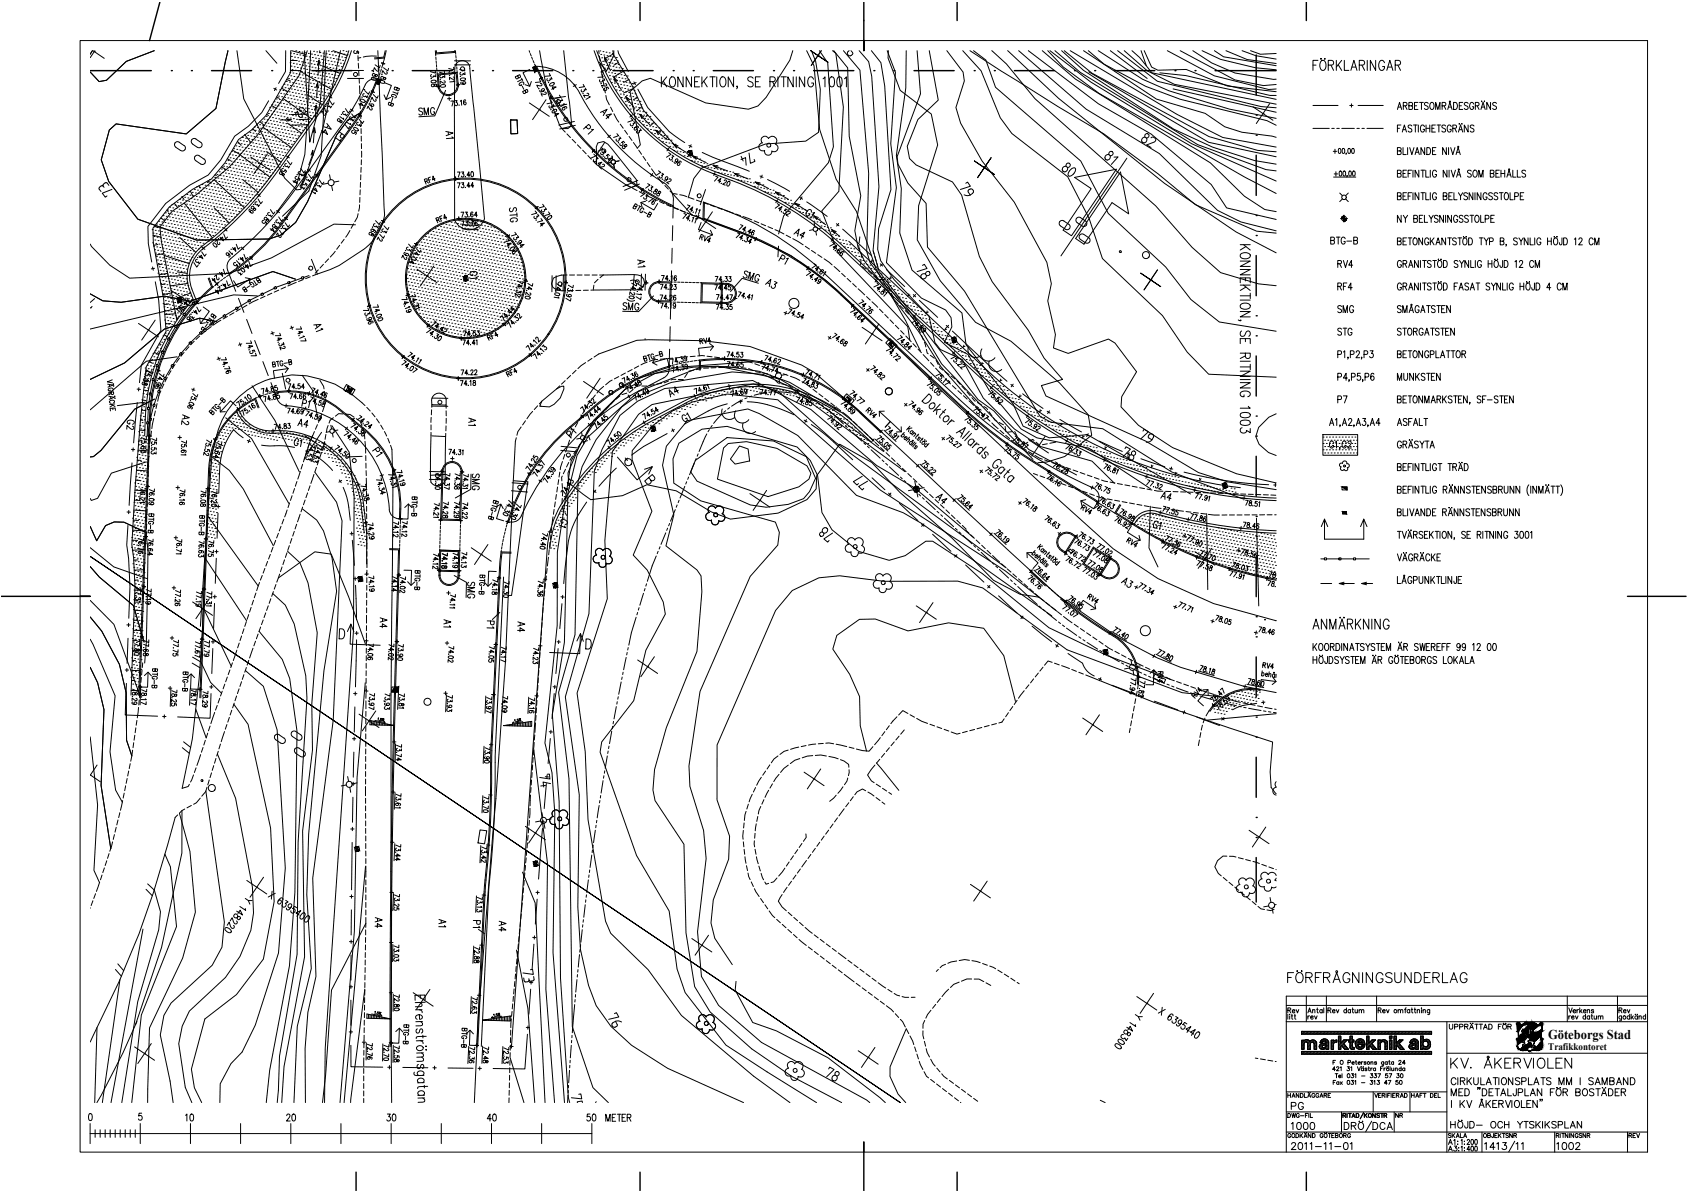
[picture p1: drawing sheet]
<svg xmlns="http://www.w3.org/2000/svg" width="841mm" height="594mm" viewBox="0 0 841 594" stroke-linecap="round" stroke-linejoin="round" font-family="sans-serif">
<defs><g id="words">
<text font-size="6.7" x="771" y="518">Göteborgs Stad</text>
<text font-size="5" x="771" y="523">Trafikkontoret</text>
</g></defs>
<path d="M658 279l3-1v1h-1M661 279h6v-1h1v1h-1M668 279h6v-1h1v1h-1M675 279h7" fill="none" stroke="#000" stroke-width=".5"/>
<g fill="none" stroke="#000" stroke-width=".5">
<path d="M654 32h2M657 30h-3v5M658 29v1zM658 30h1a2.6 2.6 0 0 1 2 3 2.6 2.6 0 0 1-2 2 3 3 0 0 1-1-5zM660 29v1zM662 32h2v-1l-2-1v5M663 32l1 3M666 30v5M667 32l1 3M668 30l-2 3M670 30v5h2M673 35l2-5 1 5"/>
<path d="M674 33h1M677 32h3v-2h-3v5M679 32l1 3M681 30v5M685 30v5l-2-5v5M690 31a1.5 1.5 0 0 0-2-1 1.5 1.5 0 0 0-1 2v1a1.5 1.5 0 0 0 1 2 1.5 1.5 0 0 0 2-2h-1M691 35l1-5 2 5M692 33h1M695 32h2v-2h-2v5M696 32l2 3M696 55l1-4 1 4M697 53h1"/>
<path d="M699 53h2v-2h-2v4M700 53l1 2M702 53h2v-2h-2v4l2-1-1-1M705 53h1M706 51h-1v4h1M707 51h2M708 51v4M712 52l-1-1-1 1 1 1a1 1 0 0 1 0 2 1 1 0 0 1-1-1M713 51a1.7 1.7 0 0 1 2 2 1.7 1.7 0 0 1-2 1l-1-1zM715 55v-4l1 4 1-4v4M719 53h1v-2h-1v4M719 53l1 2"/>
<path d="M721 55l1-4 1 4M722 53h1M724 51a1.8 1.8 0 0 1 2 2 1.8 1.8 0 0 1-2 2zM727 53h1M729 51h-2v4h2M731 52v-1l-1 1 1 2v1l-1-1M734 52a1 1 0 0 0-1-1 1 1 0 0 0-1 1v1a1.1 1.1 0 0 0 1 2 1.1 1.1 0 0 0 1-2M735 53h2v-2h-2v4M736 53l1 2M738 55l1-4 1 4M738 50h.1M738 53h2"/>
<path d="M740 50h.1M743 51v4l-2-4v4M746 52l-1-1-1 1 2 2-1 1-1-1M664 75h2M665 74v2M667 74a1.1 1.1 0 0 1 1 1 1.1 1.1 0 0 1-1 1zM669 74a1.1 1.1 0 0 1 1 1 1.1 1.1 0 0 1-1 1zM671 76v1M672 74a1.1 1.1 0 0 1 1 1 1.1 1.1 0 0 1-1 1zM674 74a1.1 1.1 0 0 1 1 1 1.1 1.1 0 0 1-1 1zM696 75h2v-1h-2v3h2v-1l-1-1M696 64h1"/>
<path d="M698 62h-2v4M699 66l1-4 1 4M699 74v3h2M699 65h1M701 74v3M702 74l1 3 1-3M703 63v-1l-1 1v1h1a1 1 0 0 1 0 2 1 1 0 0 1-1-1M704 62h2M705 77l1-3 1 3M705 62v4M705 76h2M707 62v4"/>
<path d="M710 63a1.1 1.1 0 0 0-2-1 1 1 0 0 0 0 2 1.1 1.1 0 0 0 1 2 1.1 1.1 0 0 0 1-2h-1M710 74v3l-2-3v3M711 64h1M711 62v4M711 74a1.7 1.7 0 0 1 2 1 1.7 1.7 0 0 1-2 2zM712 62v4M713 64h1M714 75h1M715 62h-2v4h2M715 74h-1v3h1M716 62h2M717 62v4"/>
<path d="M720 63v-1l-2 1 1 1h1a1 1 0 0 1 0 2 1.1 1.1 0 0 1-2-1M721 74v3l-2-3v3M722 74v3M723 74l1 3 1-3M723 63a1 1 0 0 0-1-1 1.1 1.1 0 0 0-1 2 1.1 1.1 0 0 0 1 2 1.1 1.1 0 0 0 1-2h-1M724 64h1v-2h-1v4M725 64l1 2M725 77l2-3 1 3M726 76h1M727 66l1-4 1 4M727 62h.1M727 65h1"/>
<path d="M728 62h.1M731 62v4l-1-4v4M734 63v-1l-1 1v1h1a1 1 0 0 1 0 2 1 1 0 0 1-1-1M664 88h11M665 87h1M666 86v2M667 85a1.1 1.1 0 0 1 2 1 1.4 1.4 0 0 1-2 2zM669 85a1.1 1.1 0 0 1 1 1 1.1 1.1 0 0 1-1 2zM671 88h.1M672 85a1.1 1.1 0 0 1 1 1 1.1 1.1 0 0 1-1 2zM674 85a1.1 1.1 0 0 1 1 1 1.1 1.1 0 0 1-1 2zM696 86h2v-1h-2v3h2l-1-2"/>
<path d="M696 98h2v-2h-2v4l2-1v-1h-1M699 86h1M699 98h1M701 85h-2v3h2M701 96h-2v4h2M702 86h1M702 98h1M703 85h-1v3M703 96h-1v4M704 85v3M704 96v4M707 85v3l-2-3v3"/>
<path d="M707 96v4l-2-4v4M708 85h2M708 96h2M709 85v3M709 96v4M710 85v3h2M710 96v4h2M713 85v3M713 96v4M716 86a1.1 1.1 0 0 0-2-1 1 1 0 0 0 0 1v1a1 1 0 0 0 1 1 1 1 0 0 0 1-1h-1M716 97a1.1 1.1 0 0 0-2-1 1 1 0 0 0 0 1v1a1.1 1.1 0 0 0 1 2 1.1 1.1 0 0 0 1-2h-1M719 98h2v-2h-2v4l2-1v-1h-1"/>
<path d="M721 85v3l-2-3v3M722 98h1M722 85v3M723 85l1 3 1-3M724 96h-2v4h2M724 96v4h2M726 88l1-3 1 3M726 87h1M727 96l1 2 1-2M728 98v2M731 97l-1-1-1 1h1l1 1a1 1 0 0 1 0 2 1.1 1.1 0 0 1-2-1M733 85h-1h-1l2 2-1 1h-1"/>
<path d="M734 96v4l-2-4v4M734 85h1a1.7 1.7 0 0 1 1 2 1.7 1.7 0 0 1-2 1v-1zM735 96v4M737 88v-3l1 3 1-3v3M738 96v4l-2-4v4M741 97a1 1 0 0 0-1-1 1 1 0 0 0-1 1v1a1.1 1.1 0 0 0 1 2 1.1 1.1 0 0 0 1-2h-1M743 86h1v-1h-1v3h1v-2M744 97l-1-1-1 1 1 1a1 1 0 0 1 0 2 1 1 0 0 1-1-1M745 86h1M746 97v-1l-2 1 2 2v1l-2-1M747 85h-2v3h2M747 96h2"/>
<path d="M748 86h2M748 85v3M748 96v4M750 85v3M750 96a1.7 1.7 0 0 1 2 2 1.7 1.7 0 0 1-2 1l-1-1zM751 88l1-3 1 3M751 87h2M752 96v4h2M754 85v3h1M755 98h1v-2h-1v4M756 85v3h2M757 98h2"/>
<path d="M759 96h-2v4h2M760 85h-1h-1l1 1 1 1a1 1 0 0 1 0 1 1 1 0 0 1-2 0M663 120h2v-2h-2v4l2-1-1-1M666 118h2M667 118v4M670 119a1 1 0 0 0-1-1 1 1 0 0 0-1 1v1a1.1 1.1 0 0 0 1 2 1.1 1.1 0 0 0 1-2M674 120h2v-2h-2v4l2-1v-1M698 107v4l-2-4v4M699 107l1 2 1-2M700 109v2M701 119h-2v3h2M702 119h1"/>
<path d="M703 119v3M704 109h2v-2h-2v4l2-1v-1M704 119h1a1.7 1.7 0 0 1 1 1 1.7 1.7 0 0 1-2 2v-1zM707 109h1M709 119v3l-2-3v3M709 107h-2v4h2M710 107v4h1M712 119a1 1 0 0 0-1 0 1 1 0 0 0-1 1v1a1 1 0 0 0 1 1 1 1 0 0 0 1-1h-1M712 107l1 2 1-2M713 119v3M713 109v2M714 119l-1 2"/>
<path d="M717 108l-1-1-1 1 2 2-1 1-1-1M719 107v4l-2-4v4M720 119v3l-2-3v3M720 107v4M721 119h2M722 119v3M723 107v4l-2-4v4M726 119h-1h-1l2 2-1 1h-1M726 108a1 1 0 0 0-1-1 1.1 1.1 0 0 0-1 2 1.1 1.1 0 0 0 1 2 1.1 1.1 0 0 0 1-2M726 119h2M727 119v3M729 108l-1-1-1 1 2 2-1 1-1-1"/>
<path d="M729 118h.1M729 119h1a1.7 1.7 0 0 1 1 1 1.7 1.7 0 0 1-2 2v-1zM730 118h.1M732 108l-1-1-1 1 2 2-1 1-1-1M732 119a1.7 1.7 0 0 1 2 1 1.7 1.7 0 0 1-2 2zM732 107h2M733 107v4M735 107a1.6 1.6 0 0 1 2 2 1.6 1.6 0 0 1-2 2v-2zM737 119h2M738 107v4h1M738 119v3M739 119l2 1 1-1"/>
<path d="M740 109h2v-2h-2v4M743 109h1M745 107h-2v4h2M756 119h-1h-1l2 2-1 1h-1M757 119l1 1 1-1M761 119v3l-2-3v3M762 119v3h2M765 119v3M768 119a1 1 0 0 0-2 0 1 1 0 0 0 0 1v1a1 1 0 0 0 1 1 1 1 0 0 0 1-1h-1M771 119v3M773 119v3M774 118h.1"/>
<path d="M775 119a1.7 1.7 0 0 1 1 1 1.7 1.7 0 0 1-1 2l-1-1zM776 118h.1M778 119v3h-1v-1M779 119a1.7 1.7 0 0 1 2 1 1.7 1.7 0 0 1-2 2zM784 119h1v3M787 119h1v1l-1 2h1M794 119a1 1 0 0 0-2 0 1 1 0 0 0 0 1v1a1 1 0 0 0 0 1 1.1 1.1 0 0 0 2-1M667 131h1v-1h-1v3M667 131l1 2M669 130l1 3 1-3M671 120h2M674 132h-2l1-2v3"/>
<path d="M696 120h2v-1h-2v3h2v-1l-1-1M698 131a1 1 0 0 0-1-1 1 1 0 0 0-1 1v1a1 1 0 0 0 1 1 1 1 0 0 0 1-1M699 131h2v-1h-2v3M699 120h1M700 131l1 2M702 133l1-3 1 3M702 132h2M707 130v3l-2-3v3M708 130v3M709 130h2M710 130v3M713 130h-1h-1l2 2-1 1h-1"/>
<path d="M713 120l1 2M714 130h2M715 130v3M715 122l2-3 1 3M716 121h1M717 129h.1M717 130a1.7 1.7 0 0 1 1 2 1.7 1.7 0 0 1-1 1l-1-1zM718 129h.1M719 130a1.7 1.7 0 0 1 2 2 1.7 1.7 0 0 1-2 1zM726 130h-1l1 2v1h-1M727 130l1 1 1-1M728 131v2"/>
<path d="M732 130v3l-2-3v3M733 130v3h1M735 130v3M738 131a1 1 0 0 0-1-1 1 1 0 0 0-1 1v1a1 1 0 0 0 1 1 1 1 0 0 0 1-1h-1M741 120v2M741 130v3M741 131h2M742 120h2v-1h-2v3M743 130v3M745 129h.1M745 130a1.7 1.7 0 0 1 2 2 1.7 1.7 0 0 1-2 1l-1-1zM746 129h.1"/>
<path d="M747 120h2v-1h-2v3h2v-1v-1M749 130l-1 3-1-1M749 130a1.7 1.7 0 0 1 2 2 1.7 1.7 0 0 1-2 1zM751 122l-1 1M755 130v3M757 131l1-1h1l-2 3h2M758 120v2M764 131a1 1 0 0 0-1-1 1 1 0 0 0-1 1v1a1 1 0 0 0 1 1 1 1 0 0 0 1-1M765 133v-3l1 3 1-3v3M771 120h2M795 122v-3l1 3 1-3v3M667 143h1v-2h-1v4"/>
<path d="M667 143l1 2M668 153v-1l-1 1v1h1a1 1 0 0 1 0 2 1 1 0 0 1-1-1M669 156v-4l1 4 1-4v4M669 143h1M671 141h-2v4M674 143h-2l1-2v4M674 153a1 1 0 0 0-1-1 1.1 1.1 0 0 0-1 2 1.1 1.1 0 0 0 1 2 1.1 1.1 0 0 0 1-2M698 153l-1-1-1 1v1h2a1 1 0 0 1 0 2 1.1 1.1 0 0 1-2-1M698 142a1 1 0 0 0-1-1 1 1 0 0 0-1 1v1a1.1 1.1 0 0 0 1 2 1.1 1.1 0 0 0 1-2M699 156v-4l1 4 1-4v4M699 143h2v-2h-2v4M700 143l1 2"/>
<path d="M702 145l1-4 1 4M702 156l1-4 1 4M702 143h2M703 155h1M707 141v4l-2-4v4M707 153a1 1 0 0 0-1-1 1.1 1.1 0 0 0-1 2 1.1 1.1 0 0 0 1 2 1.1 1.1 0 0 0 1-2h-1M708 141v4M708 156l1-4 1 4M708 155h2M709 141h2M710 141v4M711 152h2"/>
<path d="M712 152v4M713 142l-1-1-1 1 2 2-1 1-1-1M714 141h2M715 141v4M715 153l-1-1-1 1v1h2a1 1 0 0 1 0 2 1.1 1.1 0 0 1-2-1M716 152h2M717 140h.1M717 141a1.7 1.7 0 0 1 1 2 1.7 1.7 0 0 1-1 1l-1-1zM717 152v4M718 140h.1M718 154h1M719 141a1.8 1.8 0 0 1 2 2 1.8 1.8 0 0 1-2 2z"/>
<path d="M720 152h-2v4h2M723 152v4l-2-4v4M725 143h1M726 141h-1v4M727 145l1-4 1 4M727 143h2M732 142l-1-1-1 1 2 2-1 1-1-1M733 145l1-4 1 4M733 143h1M735 141h2M736 141v4M742 142v-1l-2 1 2 2v1l-2-1"/>
<path d="M743 141l1 2 1-2M744 143v2M748 141v4l-2-4v4M749 141v4h1M751 141v4M754 142a1 1 0 0 0-1-1 1 1 0 0 0-1 1v1a1.1 1.1 0 0 0 1 2 1.1 1.1 0 0 0 1-2h-1M757 143h2M757 141v4M759 141v4M761 140h.1M761 141a1.7 1.7 0 0 1 1 2 1.7 1.7 0 0 1-1 1l-1-1zM762 140h.1"/>
<path d="M765 141l-1 3h-1v-1M765 141a1.8 1.8 0 0 1 2 2 1.8 1.8 0 0 1-2 2zM773 143h-2l1-2v4M778 142a1 1 0 0 0-1-1 1 1 0 0 0-1 1v1a1.1 1.1 0 0 0 1 2 1 1 0 0 0 1-1M779 145v-4l1 4 1-4v4M667 177l1-1v-1h-1v3M668 164h-1v1l1 1a1 1 0 0 1 0 1 1 1 0 0 1-1 0M669 164h2M669 175h1v3M670 164v3M672 178l-1 1M673 177l1-1 1-1h-2v3"/>
<path d="M674 164a1 1 0 0 0-2 0 1 1 0 0 0 0 1v1a1 1 0 0 0 1 1 1 1 0 0 0 1-1h-1M676 176v-1h1l-1 3h1M679 178l-1 1M680 177l1-1v-1h-1v3M683 175h1l-1 1a1.1 1.1 0 0 1 1 2 1 1 0 0 1-2 0M696 176h2v-1h-2v3h2l-1-2M698 164h-1h-1v1l2 1a1 1 0 0 1 0 1 1 1 0 0 1-2 0M699 164h2M699 176h1M700 164v3M701 175h-2v3h2M702 175h1"/>
<path d="M702 164a1.7 1.7 0 0 1 2 1 1.7 1.7 0 0 1-2 2l-1-1zM703 175v3M704 165h2v-1h-2v3M704 175h1a1.7 1.7 0 0 1 1 2 1.7 1.7 0 0 1-2 1v-1zM705 165l1 2M709 175v3l-2-3v3M709 164a1 1 0 0 0-1 0 1 1 0 0 0-1 1v1a1 1 0 0 0 1 1 1 1 0 0 0 1-1h-1M710 167l1-3 1 3M710 166h2M712 176a1 1 0 0 0-1-1 1 1 0 0 0-1 1v1a1 1 0 0 0 1 1 1 1 0 0 0 1-1h-1M713 177l1-1v-1h-1v3M713 164h2"/>
<path d="M714 164v3M715 175v3h2M717 164h-1h-1l2 2-1 1h-1M718 178l1-3 1 3M718 164h2M718 177h1M719 164v3M720 165h1M721 175h1M722 175v3M722 164h-2v3h2M723 175h2"/>
<path d="M724 175v3M725 164v3l-2-3v3M726 175a1.7 1.7 0 0 1 2 2 1.7 1.7 0 0 1-2 1l-1-1zM728 176h2v-1h-2v3M729 176l1 2M667 199h1v-2h-1v4M667 188h1v-2h-1v4M669 197h2l-1 4M671 188h-2l2-2v4M672 189v1M673 188h2v-2h-2v4M678 186h-2v2a1 1 0 0 1 2 0 1 1 0 0 1 0 1 1 1 0 0 1-2 0"/>
<path d="M679 189v1M680 188h2v-2h-2v4M685 187l-1-1a1.7 1.7 0 0 0-1 2 1.7 1.7 0 0 0 1 2 1.1 1.1 0 0 0 1-2 1 1 0 0 0-2 0M696 199h2v-2h-2v4l2-1-1-1M696 190v-4l1 4 1-4v4M699 199h1M699 186v3l1 1 1-1v-3M701 197h-2v4h2M702 197h1M703 197v4M704 186v4l-2-4v4M704 197h1a1.7 1.7 0 0 1 1 2 1.7 1.7 0 0 1-2 2v-2z"/>
<path d="M705 186v4M706 188l1 2M707 186l-2 2M709 197v4l-2-4v4M710 187l-1-1-1 1 2 2-1 1-1-1M711 186h2M712 186v4M713 188h1M713 200h2M715 186h-2v4h2M716 199h2v-2h-2v4M717 199l1 2"/>
<path d="M718 186v4l-2-4v4M719 197v4M719 199l2 2M721 197l-2 3M723 198v-1l-1 1 1 2v1l-1-1M724 197h2M725 197v4M727 199h1M728 197h-1v4h1M731 197v4l-2-4v4M738 198l-1-1-1 1 2 2-1 1-1-1M739 199h1"/>
<path d="M740 197h-1v4M741 199h2M746 198v-1l-1 1 1 2v1l-1-1M747 197h2M748 197v4M750 199h1M751 197h-1v4h1M754 197v4l-2-4v4M659 217h17v10h-17zM662 212l1-3 2 3M663 211h1M665 209h1v3"/>
<path d="M668 212l-1 1M669 212l1-3 1 3M669 211h2M672 209h2l-2 3h2M675 212l-1 1M676 212l1-3 1 3M676 211h1M679 209h1v1a1 1 0 0 1 0 1 1 1 0 0 1-1 0M682 212l-1 1M683 212l1-3 1 3M683 211h1M688 211h-2l1-2v3"/>
<path d="M696 212l1-3 1 3M697 211h1M701 209h-1h-1v1h2a1 1 0 0 1 0 2 1 1 0 0 1-2 0M702 210h1M702 219h.1M704 209h-2v3M704 219h.1M704 212l1-3 1 3M705 211h1M707 209v3h2M707 220l2 1 1-1M709 209h2"/>
<path d="M710 201v-4l1 4 1-4v4M710 220h2M710 209v3M711 220v3M713 201l1-4 1 4M732 201h.1M664 221a1 1 0 0 0-1-1 1 1 0 0 0-1 1v1a1 1 0 0 0 1 1 1 1 0 0 0 1-1M665 220h1v3M668 223l-1 1M671 221a1.1 1.1 0 0 0-2-1 1 1 0 0 0 0 1v1a1 1 0 0 0 1 1 1 1 0 0 0 1-1h-1M672 221v-1h1l-2 3h2M696 233h2v-2h-2v4l2-1-1-1"/>
<path d="M698 221a1 1 0 0 0-1-1 1 1 0 0 0-1 1v1a1 1 0 0 0 1 1 1 1 0 0 0 1-1M699 221h2v-1h-2v3M699 233h1M700 221l1 2M701 231h-2v4h2M702 233h1M702 223l1-3 1 3M702 222h2M703 231h-1v4M704 231v4M707 220h-1h-1l2 2-1 1h-1M707 231v4l-2-4v4"/>
<path d="M708 231h2M709 221v2M709 231v4M710 231v4h2M712 223l2-3 1 3M713 231v4M713 222h1M716 232a1.1 1.1 0 0 0-2-1 1 1 0 0 0 0 1v1a1.1 1.1 0 0 0 1 2 1.1 1.1 0 0 0 1-2h-1M717 231h1M717 231v4M721 231h2M722 231v4"/>
<path d="M724 233h1v-2h-1v4M725 233l1 2M727 235l1-4 1 4M727 230h.1M727 233h1M728 230h.1M730 231a1.8 1.8 0 0 1 2 2 1.8 1.8 0 0 1-2 2zM696 244h2v-2h-2v4l2-1-1-1M696 255h2v-1h-2v3h2v-1l-1-1M699 254v3h2M699 244h1M701 242h-2v4h2"/>
<path d="M701 254v3M702 244h1M702 254l1 3 1-3M703 242h-1v4M704 242v4M705 257l1-3 1 3M705 256h2M707 242v4l-2-4v4M708 242h2M709 242v4M710 254v3l-2-3v3M710 242v4h2"/>
<path d="M711 254a1.8 1.8 0 0 1 2 1 1.8 1.8 0 0 1-2 2zM713 242v4M714 255h1M715 254h-1v3h1M716 243a1.1 1.1 0 0 0-2-1 1 1 0 0 0 0 2 1.1 1.1 0 0 0 1 2 1.1 1.1 0 0 0 1-2h-1M719 255h1v-1h-1v3M719 244h2v-1l-2-1v4M720 255l1 2M720 244l1 2M722 257l1-3 1 3M722 246l1-4 1 4M722 253h.1"/>
<path d="M722 256h1M722 242h.1M722 245h2M723 253h.1M724 242h.1M726 254v3l-1-3v3M727 242v4l-2-4v4M729 254v3l-2-3v3M730 242v4l-2-4v4M732 254h-2l2 2v1h-2M733 243l-1-1-1 1 2 2-1 1-1-1M733 254h2"/>
<path d="M733 242h2M734 254v3M734 242v4M735 255h2M736 244h1M737 254h-2v3h2M737 242h-1v4h1M740 254v3l-2-3v3M740 242v4l-2-4v4M743 254h-1h-1l2 2-1 1h-1M743 243l-1-1-1 1 2 2-1 1-1-1M744 255h1v-1h-1v3h1v-2"/>
<path d="M744 244h1l1-1-2-1v4l2-1-1-1M746 255h2v-1h-2v3M747 244h1v-2h-1v4M747 255l1 2M748 244l1 2M749 254v2l1 1h1v-3M749 242v3l1 1 1-1v-3M754 254v3l-2-3v3M754 242v4l-2-4v4M757 254v3l-2-3v3M757 242v4l-2-4v4M762 242a4 4 0 0 0 0 5"/>
<path d="M763 242v4M766 242v4l-2-4v4M767 246v-4l1 4 1-4v4M770 246l1-4 1 4M770 242h.1M770 245h2M772 242h.1M773 242h2M774 242v4M775 242h2M776 242v4M778 242a4 4 0 0 1 0 5"/>
<path d="M696 276l1 4 1-4M696 265h2M697 265v3M699 265l1 3 1-3M699 280l1-4 1 4M699 275h.1M699 278h2M701 275h.1M701 268l1-3 1 3M702 264h.1M702 267h1M703 264h.1"/>
<path d="M704 277a1 1 0 0 0-1-1 1 1 0 0 0-1 1v1a1.1 1.1 0 0 0 1 2 1.1 1.1 0 0 0 1-2h-1M704 266h2v-1h-2v3M705 278h1v-2h-1v4M705 266l1 2M706 278v2M707 280l2-4 1 4M708 275h.1M708 278h1M709 265h-1h-1v1l2 1a1 1 0 0 1-1 1 1 1 0 0 1-1 0M709 275h.1M710 266h1M711 265h-1v3h1"/>
<path d="M712 265v3M712 277a1 1 0 0 0-1-1 1 1 0 0 0-1 1v1a1.1 1.1 0 0 0 1 2 1 1 0 0 0 1-1M713 266l1 2M713 276v4M714 278l1 2M714 265l-2 2M715 265h2M715 276l-2 2M716 265v3M716 278h1M717 265v3M718 276h-2v4h2"/>
<path d="M719 265a1.7 1.7 0 0 1 2 2 1.7 1.7 0 0 1-2 1v-1zM723 265v3l-2-3v3M725 268l-1 1M730 265h-1h-1l1 1 1 1a1 1 0 0 1 0 1 1 1 0 0 1-2 0M731 266h1M733 265h-2v3h2M736 266h2v-1h-2v3M737 266l1 2M739 265v3M740 265h2M741 265v3M744 265v3l-2-3v3"/>
<path d="M745 265v3M748 265v3l-2-3v3M751 266a1 1 0 0 0-1-1 1 1 0 0 0-1 1v1a1 1 0 0 0 1 1 1 1 0 0 0 1-1M755 265h1l-1 1a1.1 1.1 0 0 1 1 2 1 1 0 0 1-1 0M758 265a1.6 1.6 0 0 1 1 2 1.6 1.6 0 0 1-1 1zM760 265a1.6 1.6 0 0 1 2 2 1.6 1.6 0 0 1-2 1zM763 265v3M696 287v4h2M698 291l2-4 1 4M699 290h1M703 288a1 1 0 0 0-1-1 1.1 1.1 0 0 0-1 2 1.1 1.1 0 0 0 1 2 1.1 1.1 0 0 0 1-2M704 289h2v-2h-2v4"/>
<path d="M707 287v3l1 1 1-1v-3M712 287v4l-2-4v4M713 287v4M714 289l1 2M715 287l-2 3M716 287h2M717 287v4M718 287v4h2M720 287v4M723 287v4l-2-4v4M726 287l-1 4-1-1M727 289h1"/>
<path d="M728 287h-1v4h1M654 314l2-5 1 5M655 312h2M661 309v5l-3-5v5M663 314v-5l1 5 2-5v5M667 314l2-5 1 5M668 308h.1M668 312h2M670 308h.1M671 311h3v-2h-3v5M673 311l1 3M675 309v5"/>
<path d="M676 311l2 3M678 309l-3 3M682 309v5l-3-5v5M683 309v5M688 309v5l-3-5v5M692 310a1.5 1.5 0 0 0-2-1 1.5 1.5 0 0 0-1 1v2a1.5 1.5 0 0 0 2 2 1.5 1.5 0 0 0 1-2h-1M654 321v3M654 327v4M654 329h2M655 322l1 2M656 321l-2 2M656 327v4"/>
<path d="M658 321a1.7 1.7 0 0 1 1 2 1.7 1.7 0 0 1-1 1l-1-1zM658 327h.1M658 327a1.7 1.7 0 0 1 1 2 1.7 1.7 0 0 1-1 2l-1-2zM659 327h.1M660 321h1a1.7 1.7 0 0 1 1 1 1.7 1.7 0 0 1-2 2v-1zM661 327v4h-1v-1M662 327a1.8 1.8 0 0 1 2 2 1.8 1.8 0 0 1-2 2zM663 322h1v-1h-1v3M664 322l1 2M666 321a1.8 1.8 0 0 1 2 1 1.8 1.8 0 0 1-2 2zM667 328l-1-1-1 1 2 2-1 1-1-1M668 327l1 2 1-2"/>
<path d="M668 321v3M669 329v2M671 321v3l-1-3v3M672 328v-1l-2 1 2 2v1l-2-1M672 324l2-3 1 3M673 323h1M673 327h2M674 327v4M675 321h2M675 329h1M676 321v3M677 327h-2v4h2"/>
<path d="M678 331v-4l1 4 1-4v4M680 321h-1h-1v1l1 1a1 1 0 0 1 1 1 1 1 0 0 1-2 0M680 321l2 1 1-1M682 322v2M684 331l1-4 1 4M684 327h.1M684 330h1M685 321h-1h-1l2 2-1 1h-1M685 327h.1M686 321h2M687 329h1v-2h-1v4M687 321v3"/>
<path d="M688 329v2M688 322h1M690 321h-2v3h2M691 324v-3l1 3 1-3v3M694 328a1 1 0 0 0-1-1 1.1 1.1 0 0 0-1 2 1.1 1.1 0 0 0 1 2 1.1 1.1 0 0 0 1-2h-1M695 327h.1M695 327h1a1.7 1.7 0 0 1 1 2 1.7 1.7 0 0 1-2 2v-2zM696 327h.1M696 324l2-3 1 3M697 320h.1M697 323h1M698 327h2"/>
<path d="M698 320h.1M699 327v4M699 322h2v-1h-2v3M700 329h1M700 322l1 2M702 327h-2v4h2M703 329h1v-2h-1v4l1-1v-1M706 327a1.7 1.7 0 0 1 2 2 1.7 1.7 0 0 1-2 2l-1-2zM707 321h-1h-1l2 2-1 1h-1M707 321l1 3 1-3v3l1-3M708 329h2v-1l-2-1v4M709 329l1 2"/>
<path d="M711 322h1M712 321h-1v3h1M713 322h2v-1h-2v3M713 328a1 1 0 0 0-1-1 1.1 1.1 0 0 0-1 2 1.1 1.1 0 0 0 1 2 1.1 1.1 0 0 0 1-2h-1M714 322l1 2M716 328l-1-1-1 1v1h2a1.1 1.1 0 0 1-1 2 1 1 0 0 1-1-1M716 322h1M718 321h-2v3h2M718 322h2M719 327v4h2M720 321h-2v3M721 322h1"/>
<path d="M722 327a1.7 1.7 0 0 1 2 2 1.7 1.7 0 0 1-2 2l-1-2zM723 321h-2v3M724 327v4M725 329l1 2M726 327l-2 3M727 331l1-4 1 4M728 322l-1 1a.9 .9 0 0 1-1-1 .9 .9 0 0 1 0-1 .9 .9 0 0 1 1 0v3h-1M728 330h1M730 327v4h2M730 322v1a.9 .9 0 0 1-1-1 .9 .9 0 0 1 0-1 .9 .9 0 0 1 1 0v3h-1M732 331l1-4 1 4M733 330h1"/>
<path d="M734 321v3M736 322v-1h2l-2 3h2M741 321a1.6 1.6 0 0 1 2 1 1.6 1.6 0 0 1-2 2v-1zM744 321a1.6 1.6 0 0 1 2 1 1.6 1.6 0 0 1-2 2v-1z"/>
<circle cx="722" cy="51" r=".3"/>
<circle cx="727" cy="73" r=".3"/>
<circle cx="727" cy="84" r=".3"/>
<circle cx="752" cy="84" r=".3"/>
<circle cx="703" cy="152" r=".3"/>
<circle cx="700" cy="287" r=".3"/>
</g>
<g fill="none" stroke="#000" stroke-width=".5">
<path d="M668 233l-1-2h2a1.1 1.1 0 0 1 1-1 1.1 1.1 0 0 1 1 1h1v1l-1 1v1h-1a1 1 0 0 1-2 0 1 1 0 0 1 0-1"/>
<circle cx="670" cy="232" r=".5"/>
</g>
<g fill="none" stroke="#000" stroke-width=".5">
<path d="M654 64h8M664 64h1M666 64h1M669 64h6M676 64h1M679 64h1M681 64h8M370 199l-5 3M372 198l-1 1M375 197l-2 1M382 196l-6 1M384 195l-1 1"/>
<path d="M387 195h-1M388 195l6 1M396 196h1M398 197h1M400 197l6 3M352 216l-4 9M353 214v1M355 212l-1 1M360 206l-4 5M362 205l-1 1M364 203l-1 1M407 201h1"/>
<path d="M409 202l1 1M411 203l9 8M421 212l1 1M423 214l1 1M425 216l4 4M343 238v1M346 231l-2 6M347 229l-1 1M348 226l-1 1M430 221l1 1M432 222l1 1M434 224l5 4"/>
<path d="M439 229l1 1M441 231l1 1M443 233l5 4M449 238l1 1M450 239l1 1M336 254l-2 6M337 252v1M338 249v2M341 242l-2 6M342 240v1M452 241l5 4M458 246l1 1"/>
<path d="M460 248v1M461 250l5 4M467 255l1 1M469 257h1M471 258l4 4M327 277l-4 13M328 275l-1 1M329 272l-1 2M332 266l-3 5M333 263l-1 1M334 261l-1 1M476 263l1 1"/>
<path d="M478 265l1 1M480 267l4 4M485 272l1 1M487 274h1M489 275l4 5M321 296l-2 6M321 293v1M322 291v1M494 280l1 1M496 282l1 1M498 284l5 4M503 289l1 1"/>
<path d="M505 291h1M507 292l10 9M317 308l-4 14M318 305l-1 1M318 303v1M518 302l1 1M520 304h1M522 305l4 4M527 310l1 1M529 312h1M531 313l5 4M537 317l2 1"/>
<path d="M540 319h1M309 340l-1 6M310 337v2M310 335v1M312 328l-1 6M312 325v1M313 323v1M542 320l5 4M548 324l1 1M550 325l1 1M552 327l6 3M559 330l1 1"/>
<path d="M561 332h1M563 333l6 2M570 336l1 1M572 337l1 1M575 338l5 3M306 360l-1 1M307 352l-1 6M308 350l-1 1M308 347v1M581 341h2M584 342h1M586 343l6 2"/>
<path d="M593 345l1 1M596 346h1M598 347l6 2M605 349h1M608 350h1M610 350l6 2M617 352h1M620 353h1M622 353l6 1M630 354l1 1M632 355h1M634 355h2"/>
<path d="M303 377l-1 6M303 374v2M303 372v1M305 364l-1 7M305 362v1M299 399v1M299 396v2M300 389l-1 6M301 387v1M301 384v1M297 414l-1 6M297 411v2"/>
<path d="M297 409v1M299 401l-1 7M293 439l-1 6M293 436v1M294 434v1M295 426l-1 6M295 424v1M296 421l-1 1M291 458v2M292 451l-1 6M292 448v2M292 446v1"/>
<path d="M289 476l-1 6M289 473v2M289 471v1M290 463l-1 7M290 461v1M287 498l-1 1M287 496v1M287 488v6M288 486v1M288 483v1M285 518v2M285 516v1"/>
<path d="M286 501l-1 14M284 533l-1 7M284 531v1M284 528v2M285 521l-1 6M283 546v4M283 543v2M283 541v1"/>
</g>
<path d="M669 243h2v1h-2zM669 243l2 1" fill="none" stroke="#000" stroke-width=".5"/>
<path d="M669 243h2v1z" fill="#000" stroke="#000" stroke-width=".5"/>
<!-- layer: M-Modell|M-BRUNNAR -->
<path d="M669 255l2 1v-1zM669 255l2 1h-2z" fill="#000" stroke="#000" stroke-width=".5"/>
<path d="M669 255h2v1h-2zM669 255l2 1" fill="none" stroke="#000" stroke-width=".5"/>
<!-- layer: M-Modell|M-BELYSNINGSSTOLPE -->
<g fill="none" stroke="#000" stroke-width=".5">
<path d="M668 109h.1M668 109l2 1M668 109h2v1M669 108h.1M669 108l-1 1 1-1M669 108l-1 1 2-1M670 108l-2 1 2-1M670 109h.1M670 108l-1 1h1M670 109h-1h1M670 108l-1 1 1-1M670 108l-1 1"/>
<path d="M670 108l-2 1M670 108v1h1M670 107v1M670 110v1M670 108l1 1M670 109v1v-1M670 109v1M670 109v1l1-1M671 109l-1 1 1-1M671 110h-1h1M671 109l-1 1M671 109h.1"/>
</g>
<!-- layer: M-Modell|M-SEKTIONSMARKERING -->
<path d="M660 259l2 3M679 259l2 3M658 262l2-3v10h19v-10l-1 3" fill="none" stroke="#000" stroke-width=".5"/>
<path d="M654 53h13M672 53h2M673 52v1M677 53h12" fill="none" stroke="#000" stroke-width=".5"/>
<g fill="none" stroke="#000" stroke-width=".5">
<path d="M659 218h.1M660 219h.1M661 218h.1M662 219h.1M662 218h.1M663 219h.1M664 218h.1M665 219h.1M666 218h.1M666 219h.1M667 218h.1M668 219h.1"/>
<path d="M669 218h.1M670 219h.1M670 218h.1M671 219h.1M672 218h.1M673 219h.1M674 218h.1M674 219h.1M675 218h.1M676 219h.1M659 224h.1M659 221h.1"/>
<path d="M660 226h.1M660 223h.1M661 224h.1M661 221h.1M662 226h.1M662 223h.1M662 224h.1M662 221h.1M663 226h.1M663 223h.1M664 224h.1M664 221h.1"/>
<path d="M665 226h.1M665 223h.1M666 224h.1M666 221h.1M666 226h.1M666 223h.1M667 224h.1M667 221h.1M668 226h.1M668 223h.1M669 224h.1M669 221h.1"/>
<path d="M670 226h.1M670 223h.1M670 224h.1M670 221h.1M671 226h.1M671 223h.1M672 224h.1M672 221h.1M673 226h.1M673 223h.1M674 224h.1M674 221h.1"/>
<path d="M674 226h.1M674 223h.1M675 224h.1M675 221h.1M676 226h.1M676 223h.1"/>
</g>
<g fill="none" stroke="#000" stroke-width=".5">
<path d="M667 96l2 2M669 99l-2 1M670 99l2 1M672 96l-2 2"/>
<circle cx="670" cy="98" r="1.1"/>
</g>
<path d="M658 291h5M670 290l-3 1M675 291h-8h3M681 290l-3 1M684 291h-6h3" fill="none" stroke="#000" stroke-width=".5"/>
<!-- layer: M-Modell|M-DETALJ -->
<g fill="none" stroke="#000" stroke-width=".5">
<path d="M345 180h-1M347 180h-1M349 179l-1 1M334 182l-1 1M336 182h-1M338 181l-1 1M340 181h-2M342 181h-2M343 180h-1M521 292h1M522 293h1M524 294l1 1"/>
<path d="M525 295l1 1M527 296l1 1M528 298h1"/>
</g>
<path d="M349 180a100 100 0 0 1 80 26l10 9M333 183a100 100 0 0 0-37 20l-12 10a99 99 0 0 0-31 47M250 276l-5 98M528 299l16 11 11 7a24 24 0 0 1 12 24M242 445l-4 76" fill="none" stroke="#000" stroke-width=".5"/>
<!-- layer: M-Modell|M-STOMLINJE -->
<path d="M251 288l-4 86" fill="none" stroke="#000" stroke-width=".5"/>
<g fill="none" stroke="#000" stroke-width=".5">
<path d="M46 25l-1 2M77 25l-14 6-10 9-4 1-4-5M114 25l-6 29-15 13-35-5-4 3-4 15 4 10 15 19 29 11 36-1 6-2 7-6 6-10 15-34 5-7 7-4M152 25l2 46 6-20 2-26M306 25v2l-4 8-4-4M404 25l2 6 3 14-1 21-7 4-20 2-31 12-4 5-3 10M415 25l1 2 4 26-2 42-9 10 9 21 34 37 1 6M420 25l8 10 5 51-1 39 1 6 25 32 11 18 46 48M434 25l5 6 2 12 3 52-6 19-1 10 2 6 7 9 17 19 3 13 3 3 10 5 11 19 15 16 13 8 26 8 11 11M452 25l-1 19-4 33 2 17-1 22 6 19 25 21 2 16 24 29 5 11 13 6 19-1 51 29M463 25l4 25-10 10-5 13 1 6 3 3 19 9 4 6 9 31 6 12 18 25 8 14 9 10-10 3 2 5 50 23 26 16 15 4 24 4M480 25l9 10 9 24 6 8 28 21 11 21 6 20 30 28 13 18 10 12 34 1"/>
<path d="M494 25l7 7 15 17 60 54 18 20 14 13 19 5 9 1M508 25l33 29 37 23 29 28 11 6 18 4M519 25l17 14 67 42 17 17 10 6 6 1M523 25l20 16 51 31 42 18M529 25l11 10 45 29 19 9 21 7 11 2M530 25l14 11 58 32 25 7 9 1M540 25l36 24 24 8 10 6 9 3 17 2M547 25l22 14 13 6 31 9 23 5M557 25l20 15 51 13 8 1M564 25l4 4 6 7 62 14M570 25l4 8 3 2h14l21 8 24 3M588 25l27 15 14 3 7-1"/>
<path d="M599 25l9 5 18 4 10 1M611 25l10 5 15 2M623 25l5 2h8M147 139l-11-4-41 15-13-2-22 3-9-1-6-4M108 160l-9-1-17 5-20 17-17 8M77 199l-10 5-17 20-3 4h-2M126 192l11 18 12 25M636 206l-4 2-5 5-1 5 1 3 5 5 4 1M106 228l8 6 7 10 15 28M157 235l11 15 2 10-4 99-10 79 1 49-4 18-1 18v27M360 223l3-2 9-1 15 3 15 9 2 4-1 3-5 4-15 5-26-9zM440 225l-37-27-15-9-30-7-8 1-32 12-25 23-5 9-5 19-2 74-6 36 4 43v88l4 60 1 3"/>
<path d="M601 256l1 38M45 262l3 8 5-8 4-2h5l11 6M102 278l21 31M143 275l6 5 4 11 5 24-3 36 1 23-5 40 1 63-10 55-2 18M485 268l-29-25-19-11-33-28-29-14-44 4-13 6-9 7-9 17-4 11-3 71-11 41 7 49-1 56 1 21 4 18 4 10 7 10 11 10 18 11 37 18M45 282l5 6 16 14 6 18M45 307l6 8 9 16 3 14v24l3 8M129 315l12 14 3 9 4 26-1 81-3 36-10 52-1 17M527 305l-26-20-62-41-51-45-26-3-17 4-10 5-10 7-10 13v4l10 26-10 22 7 7 8 16 1 6-9 18-6 25-16 21-1 5 18 51 16 28 4 29 4 12 21 26 45 29M45 333l4 7 3 14-2 37 5 32M100 329l5 11 5 6M583 339l-32-12-28-14-34-27-24-16h-4l-10 7-8 2-15-4-13-11-5-9-3-18-3-7-7-7-35-11-12 2-12 7-3 8 1 12 13 9 37 10 2 5v7l-14 15-25 58-6 37 1 10 7 22 1 14-4 36 1 23 9 14 21 19 54 30"/>
<path d="M116 351l8 10 11 52 2 36-6 29-13 18-16 12-7 25 2 9 3 8M182 340l-4 47-1 77-8 86M506 350l-6-23-10-14-17-3-21 4-16-5h-8l-11 8-2 6 8 13 5 11 1 15 3 12M636 356l-35 3M266 373l7 57-1 63 4 57M103 394l9 66-1 12-5 9-21 19-3 6-2 10 5 23 1 11M437 380l11 14M82 426l3 6 3 30-18 44-4 44M71 463l-16 87M257 473l6 30 3 47M182 493l-7 57M48 512l-1 38"/>
<path d="M452 513l-9 19v4l4 9 4 5"/>
</g>
<!-- layer: M-XREF -->
<path d="M45 277l404 273-404-273" fill="none" stroke="#000" stroke-width=".5"/>
<!-- layer: M-Modell|M-BEF-BERGLINJE -->
<g fill="none" stroke="#000" stroke-width=".5">
<path d="M435 125v1M436 128l1 2M437 131v2M306 200l-2 2M309 197l-2 2M312 196l-2 1M315 194l-2 2M319 192h-2l-1 1M322 192h-2M326 192h-3M330 191h-3M333 190l-2 1"/>
<path d="M337 189h-3M338 189h2M343 186l-2 2M346 184l-3 1M349 184h-2M353 183l-2 1M357 183h-3M361 183h-3M364 183h-2M366 183h2M369 183l3 1M373 184l2 1"/>
<path d="M376 185l3 1M380 186h3M384 187l1 2M386 190l2 1M389 191l3 1M393 192l2 2M396 194l2 2M399 196l2 2M402 198l2 1M293 220h-3M293 217l1 2M294 214l-1 2"/>
<path d="M296 211l-2 2M298 208l-2 2M301 205l-2 2M303 202l-1 2M280 237v3M282 234l-1 2M283 230l-1 3M285 227l-1 2M287 224l-1 2M289 221l-1 2M280 241v2M280 252l1 2"/>
<path d="M280 248v3M280 245v2M282 256v1"/>
</g>
<path d="M298 176l19-6h33l24 3 25 9 7 4a1772 1772 0 0 1 71 65l50 46 30 21 20 10a250 250 0 0 0 59 17M257 220l-3 60a2190 2190 0 0 1-7 118M270 200l7-6 4-2a10 10 0 0 1-12 10zM256 240h7l-8 57h-2" fill="none" stroke="#000" stroke-width=".5"/>
<g fill="none" stroke="#000" stroke-width=".5">
<path d="M295 179l-2 1M298 176l-2 2M328 179l-4 1M331 179h-2M335 179h-2M339 178h-3M343 178h-3M346 178h-2M351 177h-3M352 178h3M356 178h3M360 178l2 1"/>
<path d="M363 179h3M367 179l3 1M371 180l4 1M279 192l-2 2M282 190l-2 1M284 187l-2 2M287 185l-2 1M292 181l-4 3M294 200l-2 3M297 197l-2 2M301 193l-4 3M305 189l-3 3"/>
<path d="M308 188l-2 1M312 186l-3 1M315 184l-2 1M318 182l-2 2M322 180l-3 2M376 181l2 1M380 183h2M383 184l3 1M387 185l2 1M390 186l3 1M394 188l5 2M400 190l4 3"/>
<path d="M405 194l2 2M408 196l2 2M411 199l2 1M257 218v2M260 213l-2 2v2M262 210l-2 2M265 205l-2 4M268 202l-2 2M270 200l-1 1M284 219l-1 3M286 214l-2 4M288 211l-1 2"/>
<path d="M290 207l-2 2M291 204l-1 2M414 201l2 1M417 203l2 2M420 205l4 4M425 210l2 2M428 213l2 1M431 215l1 2M433 218l2 2M278 239v2M279 235v3M280 230l-1 4"/>
<path d="M281 226v3M283 223l-1 2M436 220l2 2M439 223l2 2M441 226l2 1M444 228l2 2M447 231l2 2M450 233l1 2M452 236l2 2M455 239l2 1M276 258l-1 4M276 254v2"/>
<path d="M277 250l-1 3M277 246v3M278 243l-1 2M458 241l2 2M460 244l2 1M463 246l2 2M466 249l2 2M469 252l1 1M471 254l2 2M474 257l2 1M477 259l2 2M273 278v4"/>
<path d="M274 274l-1 3M274 270v3M274 267v2M275 263v2M479 262l2 2M271 298v4M271 294v3M272 291v2M272 287v3M273 283l-1 3M270 318l-1 2M270 314v3"/>
<path d="M270 310v3M270 307v2M271 303l-1 2M268 338v2M268 334v3M269 329v4M269 325v3M269 322v2M267 357v2M267 353v2M268 349l-1 3M268 345v3"/>
<path d="M268 342v2M266 378l-1 2M266 374v2M266 370v3M266 366v3M267 360v5M264 396v3M265 392l-1 3M265 389v2M265 385v3M265 381v3"/>
</g>
<!-- layer: M-Modell|M-1MATPKT -->
<circle cx="630" cy="309" r=".2" fill="#000"/>
<g fill="#545454">
<circle cx="630" cy="309" r=".2"/>
<circle cx="181" cy="45" r=".2"/>
</g>
<g fill="#000">
<circle cx="181" cy="45" r=".2"/>
<circle cx="321" cy="169" r=".2"/>
<circle cx="630" cy="309" r=".2"/>
</g>
<g fill="none" stroke="#000" stroke-width=".5">
<path d="M178 25v2M178 28v2M179 32v2M179 35v3M179 39v2M180 29h-2M188 28h-7M298 25v2M299 28v2M299 32v2M300 35v4M179 43v4"/>
<path d="M179 48v2M179 52l1 2M180 55v2M180 57v2M300 40l1 3M301 44l1 2M302 48l2 4M304 53l1 3M306 57l2 4M180 60v3M180 64v3M180 68v2"/>
<path d="M180 80v2M180 72v2M180 75v3M280 64l2 2M282 67l2 2M285 69l2 2M288 72l1 2M290 75l2 2M293 78l2 1M309 62l2 2M311 65l2 2M313 68l2 2"/>
<path d="M316 71l2 3M318 75l2 2M320 78l2 2M179 98v3M179 95v2M180 91v2M180 87v3M180 83v3M296 80l1 2M312 92l2 1M315 94l2 1M319 96l2 1"/>
<path d="M322 97l2 1M322 81l2 2M325 84l2 3M325 99l2 1M328 88l2 4M331 92l2 2M334 95l1 2M336 96l1 1M339 97l3 1M343 98l3 1M347 100l2 1M171 119l-1 2"/>
<path d="M174 115l-2 3M176 112l-1 2M178 106l-1 5M179 102v3M329 100l2 2M332 102l2 1M335 103l3 1M339 105l2 1M342 106l3 1M350 101l3 1M354 102l2 1M358 103l2 1"/>
<path d="M361 105l4 1M367 107l2 1M370 108l5 2M376 110l2 1M379 112l2 1M383 113l2 1M386 114l5 3M392 117l2 1M395 119l5 3M151 139l-2 1M155 138l-3 1M157 137h-1"/>
<path d="M159 134l-2 2M161 132l-2 2M164 129l-2 2M167 125l-2 3M169 122l-1 2M283 137h-2M284 137h2M288 137h2M291 137h3M295 137h3M298 139l-2 2M299 137h2l-2 1"/>
<path d="M401 123l2 1M404 125l2 1M407 127l3 1M411 129l4 3M416 133l2 2M419 136l2 2M422 139l2 1M110 160l-4 2M113 158l-2 1M117 156l-3 1M120 154l-2 1M123 152l-2 1"/>
<path d="M129 149l-5 2M132 148l-2 1M135 146l-2 1M139 145l-2 1M142 143l-2 1M148 141l-5 2M281 145h1M286 145h-3M289 145h-2M293 145h-2M296 145h-2M296 142v2"/>
<path d="M425 141l2 2M428 144l3 3M432 148l2 2M434 150l3 3M438 154l2 2M441 157l2 2M443 159l2 2M89 179l-1 2M92 176l-2 2M94 173l-1 2M97 170l-2 2M99 167l-1 2"/>
<path d="M102 165l-2 2M105 163l-2 1M446 162l2 2M449 165l1 2M451 167l3 3M455 171l2 2M457 174l2 2M460 177l3 3M80 195l-1 5M82 191l-1 3M83 188l-1 2M85 185l-1 2"/>
<path d="M87 182l-1 2M159 190l2 4M162 195v3M162 199v3M464 181l1 2M466 184l2 1M469 186l1 2M471 189l3 2M475 192l1 2M477 195l2 1M480 197l2 2M483 200l2 2"/>
<path d="M75 219v2M75 215v2M77 208l-1 6M77 205v2M78 201v3M155 219l-2 4M157 215l-1 2M158 212l-1 2M160 206l-1 5M161 203v2M162 217v2M163 212v3"/>
<path d="M166 208l-2 1v2M171 206h-2l-2 1M172 206l2 1 2 1M177 209l3 1v2M180 201l2 1M181 213l1 6M182 220v6M183 203l1 2M185 206l2 2M188 209l1 2M190 212l1 2M192 215l1 2"/>
<path d="M193 218l1 3M215 212v2M215 216v1M215 208v3M215 204v3M215 202v1M222 216v2M222 212v3M222 202v1M222 205v2M222 208v3M486 203l2 2"/>
<path d="M489 206l2 1M491 208l2 2M494 211l3 3M498 214l2 2M501 217l2 2M504 219l4 3M74 239v2M74 235v3M74 231v3M74 228v2M74 222v4M148 240l-1 2"/>
<path d="M150 235l-2 4M151 231l-1 3M152 228l-1 2M153 224l-1 3M156 236l-1 5M158 233l-1 2M159 229l-1 3M160 226l-1 2M162 220l-1 5M182 227v3M182 231v2M182 235v2"/>
<path d="M182 238l1 6M195 222v2M509 223l2 1M512 225l3 1M515 236l2 1M516 227l3 2M518 237l3 1M520 229l3 1M522 238l2 1M524 230l2 1M525 240l3 1M528 232l2 1"/>
<path d="M531 233l2 1M535 234l2 1M538 235l3 1M542 237l2 1M545 238l3 1M549 239l3 1M73 257v3M73 254v2M73 250v3M73 246v3M74 243v2M141 259l-1 2"/>
<path d="M143 254l-1 4M144 251l-1 2M146 247l-1 2M147 243l-1 3M150 256l-2 4M151 253l-1 2M152 249l-1 3M153 246l-1 2M155 242l-1 2M183 245v2M183 249v2M183 252v3"/>
<path d="M183 256v3M183 260v2M529 241l2 1M532 242l3 1M536 244h2M539 245l3 1M543 246l2 1M546 247l4 1M552 249h2M553 240l3 1M555 249l3 1M557 241h2"/>
<path d="M559 250h3M560 242h3M563 251h2M564 242l3 1M566 251l3 1M568 243l2 1M570 252l3 1M571 244h3M574 253h5M575 244l4 1M580 254h2M581 245h2"/>
<path d="M583 254h3M584 245h3M587 254l3 1M588 245h3M591 255h2M592 245h2M595 255l2 1M596 245h2M598 256h3M599 246h3M602 256l6 1M603 246h3"/>
<path d="M607 246h2M611 246h2M611 257h-2M613 257h2M614 246h3M616 257h3M618 246h3M620 257h3M622 246h2M624 257h2M626 246l2 1M629 247h3"/>
<path d="M630 257h-2M631 257h3M633 247h3M635 257h1M73 265v2M73 261v3M133 280l-1 2M135 276l-1 3M136 273l-1 2M137 269l-1 3M139 266l-1 2M140 262l-1 3"/>
<path d="M142 279l-1 2M143 275l-1 3M144 272l-1 2M145 268v3M147 265l-1 2M148 261l-1 3M183 264v2M183 267v3M183 271v3M183 275v2M183 279v4M481 264l2 2"/>
<path d="M484 267l1 1M486 269l2 2M489 272l2 1M492 274l2 2M495 277l3 3M126 299v3M127 296v2M129 290l-1 4M131 287l-1 2M132 283l-1 3M135 298l-1 3M136 295l-1 2"/>
<path d="M137 291v3M139 286l-1 4M141 283l-1 2M183 295v3M183 299v3M183 292v2M183 288v2M183 284v3M499 281l2 2M502 283l2 2M505 286l2 2M507 288l2 2"/>
<path d="M510 291l2 2M513 293l2 2M516 296l4 3M120 317v2M122 313l-1 3M123 310l-1 2M124 306l-1 3M125 303l-1 2M127 320l-1 2M129 316l-1 2M130 312l-1 3M131 309l-1 2"/>
<path d="M132 305v3M134 302l-1 2M183 319v3M183 316v2M183 307v4M183 312v2M183 303v2M521 300l2 2M524 303l2 1M527 305l2 1M530 307l4 3M535 311l2 2"/>
<path d="M538 313l2 2M541 315l2 2M544 317l3 2M548 320l2 1M70 338v2M71 334v2M71 330v3M113 337l-1 3M115 334l-1 2M116 330l-1 3M118 324l-2 5M119 320l-1 3"/>
<path d="M120 340v2M122 336l-1 3M123 333l-1 2M124 329l-1 2M126 323l-2 5M182 338v3M182 331v2M182 334v3M182 327v2M183 323l-1 3M515 338l-2 2M517 335l-1 2"/>
<path d="M520 333l-2 1M524 330l-2-1-2 3M525 331h3M529 332l4 1M534 334l2 1M537 335l3 1M541 336l2 1M551 322l3 2M555 325l3 1M559 326l2 2M562 328l2 1M565 330l5 2"/>
<path d="M571 333l2 1M574 334l2 1M577 336l3 1M581 337l4 2M586 340l3 1M68 359v2M69 353l-1 5M69 349v2M70 345l-1 3M70 341v3M107 355l-2 6M108 352l-1 2"/>
<path d="M110 348l-1 2M111 344l-1 3M112 341l-1 2M114 358l-1 2M115 354v2M117 350l-1 3M118 347l-1 2M119 343l-1 3M182 358v3M182 349v4M182 355v2M182 346v2"/>
<path d="M182 342v2M447 357l-3 4M452 356l-2-2-2 2M453 356l3 1M457 358l5 3M500 358l-1 2h-1M502 355l-1 2M505 352l-2 2M507 349l-2 2M510 344l-3 4M513 341l-2 2M590 341l2 1"/>
<path d="M593 342l3 1M597 343l4 2M602 345l3 1M606 346l2 1M610 348h2M613 349l5 1M619 350l3 1M623 351l2 1M627 352h2M630 353h4M635 353l1 1M66 374l-1 5"/>
<path d="M67 370l-1 3M67 366v3M68 363l-1 2M100 376l-2 5M101 373l-1 2M102 369v2M103 365v3M105 362l-1 2M108 378l-1 2M109 374l-1 3M110 371l-1 2M112 365l-2 5"/>
<path d="M113 361l-1 2M182 377v3M182 366v2M182 370v2M182 373v3M182 362v3M388 377l-4 3M393 374h-2l-2 2M398 372l-4 1M399 378l-3 1-2 2M402 372h-3M405 377l-5 1"/>
<path d="M406 376l6 1M406 371h-3M410 371h-2M411 370l4 1M413 377l5 1M417 371l5 1M419 379l4 2v1M423 372l2 1M435 372l-2 2-6-1M438 378l-1 2M439 368l-3 3M441 376l-2 1"/>
<path d="M441 365l-2 2M443 362l-1 2M443 373l-1 2M446 370l-2 2M448 367l-2 2M451 364l-2 2M463 361l3 1M467 362l2 1M470 364h3M474 365l3 1 1-1M482 364l-2 1M486 364h-3"/>
<path d="M489 363h-2M493 362h-3M496 361h-2M61 399l-1 5M62 395l-1 3M63 392l-1 2M63 388v2M64 384v3M65 381l-1 2M94 391v1l-3 1M96 386l-1 4M98 383l-1 2"/>
<path d="M100 398l-4 3M103 392l-1 3-1 2M104 389v2M105 385v3M106 382v2M182 392v5M182 384v3M182 388v3M182 398v2M182 381v2M264 399v3M375 396l-2 4"/>
<path d="M376 393l-1 2M379 387l-2 4M381 399l-1 2M381 384l-1 2M383 394l-2 3M384 381l-2 2M385 391l-1 2M388 386l-2 4M393 381l-4 4M417 396l-4 3M420 392l-3 3M422 388l-1 3"/>
<path d="M423 384v3M425 397l-1 2M431 394l-1-1-3 2-1 1M432 395l3 2M436 381l-4 5 2 3 2 1M436 397l2 2M437 391l2 1M439 400l2 1M440 393l2 1M443 395l1 1M633 392l3 4M56 420l-1 4"/>
<path d="M57 416l-1 2M58 412l-1 3M59 409l-1 2M60 405l-1 2M89 406l-2 1M92 403l-3 2M95 401l-2 2M182 402v2M182 405v3M182 409v3M182 413v2M182 417v2"/>
<path d="M263 416v3M263 413v2M264 409v2M264 403v5M370 414v4M370 420l1 2M371 410l-1 3M372 404l-1 5M373 401l-1 2M376 419v3M376 415v3M377 411l-1 3"/>
<path d="M378 407l-1 2M379 402l-1 4M402 416v1l-2 2M408 420l-1 2M411 417l-2 2M413 414l-2 2M415 411l-1 2M417 408l-1 2M421 403l-3 4M423 400l-2 2M50 440l-2 4M51 436l-1 2"/>
<path d="M52 433l-1 2M53 429l-1 2M54 425v3M182 420v3M182 424v3M182 428v2M182 432v5M182 439v2M261 439v2M261 435v3M262 431v3M262 428v2"/>
<path d="M262 424v2M263 420v3M371 423v3M371 427l1 3M372 431v3M373 435l1 3M374 440l1 2M376 423l1 3M377 427l1 3M378 432l1 2M379 435l1 3M381 440l1 1 1-1"/>
<path d="M387 438l-2 1-1 1M391 433l-3 4M393 430l-1 2M394 439l-1 2M395 426l-1 3M397 436l-2 2M397 423l-1 2M399 433l-2 2M400 420l-2 2M402 429l-3 3M404 426l-1 2M406 423l-1 2"/>
<path d="M609 437l2 2M611 427h-2l-2 2-2 3 2 3 1 2M612 440l2 1M613 427h3M617 427l2 1M621 428l2 1M624 429l3 1M629 431l2 1M632 432l3 1M636 433h.1M45 452v1M46 449l-1 2"/>
<path d="M48 445l-1 3M182 457v5M182 442v3M182 446v3M182 450v2M182 454v2M259 459v3M260 456l-1 2M260 450v4M261 446l-1 3M261 442v3M376 443l2 4"/>
<path d="M379 448l1 2M381 451l2 2M383 454l3 3M387 458l2 2M390 446l-2 3 2 3 2 2M392 442l-2 3M393 455l2 1M396 457l1 2M398 460l2 1M615 442l2 2M618 445l2 1M621 447l2 2"/>
<path d="M624 449l2 2M627 452l1 1h2M635 453l-2 1h-2M182 478v3M182 475v2M182 471v2M182 467v3M182 463v3M258 478l-1 2M258 474v3M258 470v3M259 467l-1 2"/>
<path d="M259 463v2M390 461l2 1M393 463l1 2M395 466l2 1M398 468l4 3M401 462l4 3M403 472l2 1M406 466l2 1M406 474l2 2M409 468l2 2M409 476l2 2M412 479l2 1"/>
<path d="M412 470l2 2M415 473l2 1M418 475l3 3M422 479l3 1M477 479l-5 1M483 479l-2-1-3 1M484 479l4 1M182 497v3M182 493v3M182 490v2M182 486v2M182 482v3"/>
<path d="M256 497v2M256 493v2M257 489l-1 3M257 485v3M257 482v2M415 481l2 2M418 483l2 2M421 486l5 3M425 481l3 1M427 490l2 2M428 483l3 2M430 492l2 2"/>
<path d="M431 485l3 2M433 495l2 1M434 488l3 1M436 497l2 1M438 490l3 2M439 499l2 2M442 493l2 1M446 495l2 1M449 497h4M456 497h-2M468 483l-2 1M469 498l-2 2"/>
<path d="M471 481l-3 1M473 493l-4 4M478 489l-3 2-1 1M484 488h-2l-3 1M485 488h3l2 1M490 480l2 1M491 490l3 1M493 481l3 2M497 483l2 2M500 485l3 2M504 488l2 1M507 490h1"/>
<path d="M181 520v2M181 516v2M181 512v3M182 508l-1 3M182 505v2M182 501v2M254 517v3M254 513v3M255 508l-1 4M255 504v3M255 500v3M442 501l3 3"/>
<path d="M446 505l2 2M449 508l2 4M452 513l1 2M453 516l2 5M460 514v4M461 519v2M461 509l-1 1v3M464 503l-3 4M466 501l-1 2M181 532v3M181 536v3M181 540v2"/>
<path d="M181 527v4M181 523v3M254 540v2M254 536v2M254 532v3M254 528v3M254 525v2M254 521v2M456 522v2M457 525l1 3M458 529l2 4M460 534l3 3"/>
<path d="M461 523l2 4M464 538l2 1M464 528l2 3M467 532l1 2M469 535l3 3M473 538l2 2M625 527l2 1M628 528h2M632 528l2 1M635 529h1M181 544v2M181 547v3"/>
<path d="M254 547v3M254 543v3M467 540l2 2M470 543l2 1M473 545l2 1M476 547l2 2M476 541l2 1M479 549v1M479 543l2 1M482 545l2 2M485 547l2 2M548 548l3 2"/>
</g>
<g fill="none" stroke="#000" stroke-width=".5">
<path d="M188 25l3 78a24 24 0 0 1-10 21l-12 8-12 5M227 34a4 4 0 0 1 3-4 4 4 0 0 1 4 4l7 75a8 8 0 0 1-7 6 8 8 0 0 1-7-5v-76M269 25l1 7a104 104 0 0 0 10 32h3l1-1 1-2-4-36M298 71h3l2 1 14 18v2l-2 1-3-1-15-10v-9zM335 97l10 10 25 9 24 11 18 13 56 54 46 42 41 38a193 193 0 0 0 81 35M276 139l5-2v8a5 5 0 0 1-6-4zM301 137h15a4 4 0 0 1 5 2 4 4 0 0 1-2 5l-3 1h-20M316 137l-1 7M222 199a4 4 0 0 0-4-3 4 4 0 0 0-3 4v2h7v-3M180 201a49 49 0 0 0-35-14l-10 2a39 39 0 0 0-27 27l-2 10-6 86M215 217v23M215 217l7 1v21a4 4 0 0 1-3 3 4 4 0 0 1-4-2"/>
<path d="M195 224a1106 1106 0 0 1 0 85v241M222 236l-8 1M73 267l1 7-1 46-1 10M636 309h.1M543 337l32 13 59 20-1 15v7M247 398l-9 111-2 41"/>
</g>
<g fill="none" stroke="#000" stroke-width=".5">
<path d="M150 139l-6 2h1l-1 1-1-1 1-1v1M154 137l-4 2v-1h1M111 158l-5 3v1l-1-1h1M118 154l-6 3v1l-1-1h1M124 150l-6 3 1 1h-1h-1l1-1M130 147l-5 3-1 1-1-1 1-1 1 1M137 144l-6 2v1h-1v-1h1M143 141l-5 2-1 1-1-1h1h1M90 177l-4 5h1l-1 1-1-1h1M94 171l-4 5h1l-1 1h-1l1-1M100 166l-5 5h1l-1 1-1-1 1-1v1M105 162l-5 4h1l-1 1-1-1 1-1v1"/>
<path d="M79 196l-2 5v1v1l-1-1v-1h1M82 189l-3 6h1l-1 1v-1M86 183l-4 5h1l-1 1v-1M75 209l-1 8M77 202l-2 7h1l-1 1-1-1 1-1v1"/>
</g>
<!-- layer: M-Modell|M-BEF-BERGLINJE -->
<g fill="none" stroke="#000" stroke-width=".5">
<path d="M428 118v3M428 122v3M429 126v2M429 129v3M429 133l3 1M433 135l1 2M435 137l2 2M441 139h-3M442 139l1 2M443 143l1 2M444 146l1 2M446 150l1 1"/>
<path d="M448 152l2 2M451 155l2 2M454 157l2 2M456 160l1 3M458 164l1 2M459 167l1 2M461 171v2M462 174v2M463 177l3 2M466 179l1 3M468 183l2 1M471 185l2 2"/>
<path d="M474 187l2 2M477 190l1 2M479 193l2 1M482 195l1 2M484 198l2 2M487 201l2 1M490 203l2 1M493 205l1 2M495 208l2 2M498 211l2 1M501 213v2M504 215h-2"/>
<path d="M506 215l1 2M507 218l2 2M515 220v-1l-2 1M512 220l-1 1h-1M516 220l2 2M522 221l-3 1M526 220l-3 1"/>
</g>
<path d="M155 25l-2 32h-8M163 25l-3 53-6 17-13 13M145 62h8l-1 15-4 15-10 14" fill="none" stroke="#000" stroke-width=".5"/>
<!-- layer: M-Modell|M-BEF-DIKE -->
<g fill="none" stroke="#000" stroke-width=".5">
<path d="M158 32l1-2-1 8M159 30v2M159 25v1M143 59l2 1h-5M145 60h-2M154 59l-5 1M157 55l1-3-1 8M157 44l1-3v8M158 52v3M158 41l1 3M155 77l1-2v3l-2 4M156 75v2"/>
<path d="M156 66l1-2-1 7M157 64v2M151 88l2-2-3 7M153 86l-1 2"/>
</g>
<!-- layer: M-Modell|M-BEF-STAKET -->
<path d="M101 307l-1 23M96 330l4 3-5 39M96 328l4 2v3M91 373l3 2-3 18M91 370l4 2-1 3M87 407l-10 37M73 443l3 3-7 19-7 19M74 441l3 3-1 2M58 483l2 4-15 32M59 480l3 4-2 3" fill="none" stroke="#000" stroke-width=".5"/>
<!-- layer: M-Modell|M-BEF-MARKLINJE -->
<g fill="none" stroke="#000" stroke-width=".5">
<path d="M402 25l4 8 2 32 9 24 10 16 9 29 15 26 8 15M443 25l-1 4 7 16 15 12 3 15-9 31-1 17 11 20 18 21 18 9 24 21 14 16 2 10-14 11-8 2-5 1M483 25l44 28 23 14 27 20 19 15 30 13 10 1M92 73a1.5 1.5 0 0 1 0 2 1.5 1.5 0 0 1-2 0l-2-2a1.5 1.5 0 0 1-1-2 1.5 1.5 0 0 1 2 0l3 2M97 78l2-1 3 2a1.5 1.5 0 0 1 0 2 1.5 1.5 0 0 1-2 1l-3-2v-2zM100 71a1.5 1.5 0 0 1 0 2 1.5 1.5 0 0 1-2 0l-2-1a1.5 1.5 0 0 1 0-2 1.5 1.5 0 0 1 2-1l2 2M530 110l2 2M530 110a1.5 1.5 0 0 0-2 1 1.5 1.5 0 0 0 0 2l3 1a1.5 1.5 0 0 0 2 0 1.5 1.5 0 0 0 0-2M537 111a1.5 1.5 0 0 1-1-2 1.5 1.5 0 0 1 2-1l3 2a1.5 1.5 0 0 1 0 2 1.5 1.5 0 0 1-2 1l-2-2M538 119a1.5 1.5 0 0 1 0-2 1.5 1.5 0 0 1 2 0l2 1a1.6 1.6 0 0 1 1 3 1.5 1.5 0 0 1-2 0l-3-2M483 173a4 4 0 0 0 1 5 4 4 0 0 0 5-1M489 174a4 4 0 0 0 1 5 4 4 0 0 0 6-1"/>
<path d="M493 180a4 4 0 0 0 1 5 4 4 0 0 0 5-1M360 204a4 4 0 0 0 1 4 4 4 0 0 0 5 0M367 205a4 4 0 0 0 1 5 4 4 0 0 0 5-1M370 211a4 4 0 0 0 2 4 4 4 0 0 0 4 0M419 205l-26-14a100 100 0 0 0-67-5l-15 8-13 15-9 13-6 14v5l11 8 16-2 12-5 15 3 17 10 10 4 24-3 14-7 5-5v-7l11-16 16 9 14 15 26 23 21 21 13 7 10 2M139 288l18-13 8 1 9 22 8 23M142 368a1.5 1.5 0 0 1 0 2 1.5 1.5 0 0 1-2 0l-3-1a1.5 1.5 0 0 1 0-2 1.5 1.5 0 0 1 2-1l2 2M146 367a1.5 1.5 0 0 1-1-2 1.5 1.5 0 0 1 2 0l3 1a1.5 1.5 0 0 1 0 2 1.5 1.5 0 0 1-2 1l-2-2M149 373a1.5 1.5 0 0 0-2 0 1.5 1.5 0 0 0 0 2l3 2a1.5 1.5 0 0 0 2 0 1.5 1.5 0 0 0-1-2l-2-2M91 404v21l-11 47-12 39M182 460l-17 33-3 43-1 14M68 509a358 358 0 0 1-20 41"/>
</g>
<g fill="none" stroke="#000" stroke-width=".5">
<path d="M383 69a2.2 2.2 0 0 1 3-1 2.2 2.2 0 0 1 0 4 2 2 0 0 1 1 3 2 2 0 0 1-2 0 1.8 1.8 0 0 1-2 2 1.8 1.8 0 0 1-2-2 2 2 0 0 1-3-1 2 2 0 0 1 2-3 1.9 1.9 0 0 1 0-3 1.9 1.9 0 0 1 3 1M358 260a2 2 0 0 0 3-1 2 2 0 0 0-1-3 2.2 2.2 0 0 0 0-3 2.2 2.2 0 0 0-4 0 1.9 1.9 0 0 0-2-1 1.9 1.9 0 0 0-1 3 2 2 0 0 0-1 3 2 2 0 0 0 3 1 1.8 1.8 0 0 0 1 3 1.8 1.8 0 0 0 2-2M297 274a1.9 1.9 0 0 1 3 0 2.2 2.2 0 0 1 4 0 2.2 2.2 0 0 1 0 3 2 2 0 0 1 1 3 2 2 0 0 1-3 1 1.8 1.8 0 0 1-2 2 1.8 1.8 0 0 1-2-3 2 2 0 0 1-2-1 2 2 0 0 1 1-2v-2zM429 272a2.2 2.2 0 0 0 0-3 2.2 2.2 0 0 0-3 0 1.9 1.9 0 0 0-3-1 1.9 1.9 0 0 0 0 3 2 2 0 0 0-2 3 2 2 0 0 0 3 1 1.8 1.8 0 0 0 2 2 1.8 1.8 0 0 0 2-2 2 2 0 0 0 3 0 2 2 0 0 0-2-3M437 286a1.9 1.9 0 0 1 3 1 2.2 2.2 0 0 1 3-1 2.2 2.2 0 0 1 0 4 2 2 0 0 1 1 3 2 2 0 0 1-2 0 1.8 1.8 0 0 1-2 2 1.8 1.8 0 0 1-2-2 2 2 0 0 1-3-1 2 2 0 0 1 2-3l-1-1zM636 390l-1 1 1 1M636 392a2 2 0 0 0-2 2 2 2 0 0 0 2 2M276 404a1.9 1.9 0 0 1 3 1 2.2 2.2 0 0 1 3-1 2.2 2.2 0 0 1 0 4 2 2 0 0 1 1 2 2 2 0 0 1-3 1 1.8 1.8 0 0 1-2 2 1.8 1.8 0 0 1-1-2 2 2 0 0 1-3-1 2 2 0 0 1 2-3l-1-2zM618 438a1.9 1.9 0 0 1 3 1 2.2 2.2 0 0 1 3-1 2.2 2.2 0 0 1 0 3 2 2 0 0 1 1 3 2 2 0 0 1-3 1 1.8 1.8 0 0 1-1 2 1.8 1.8 0 0 1-2-2 2 2 0 0 1-3-2 2 2 0 0 1 2-2l-1-2zM636 436a2.2 2.2 0 0 0-2-1 2.2 2.2 0 0 0-2 1 1.9 1.9 0 0 0-3-1 1.9 1.9 0 0 0 0 3 2 2 0 0 0-2 3 2 2 0 0 0 3 1 1.8 1.8 0 0 0 2 2 1.8 1.8 0 0 0 2-2h2M636 438l-1 1h1M349 506a1.9 1.9 0 0 1 3 1 2.2 2.2 0 0 1 3-1 2.2 2.2 0 0 1 0 4 2 2 0 0 1 1 2 2 2 0 0 1-3 1 1.8 1.8 0 0 1-2 2 1.8 1.8 0 0 1-1-2 2 2 0 0 1-3-1 2 2 0 0 1 2-3l-1-2z"/>
<path d="M393 530a1.9 1.9 0 0 1 3 0 2.2 2.2 0 0 1 3 0 2.2 2.2 0 0 1 0 3 2 2 0 0 1 2 3 2 2 0 0 1-3 0 1.8 1.8 0 0 1-2 3 1.8 1.8 0 0 1-2-3 2 2 0 0 1-3-1 2 2 0 0 1 2-3l-1-1z"/>
<circle cx="383" cy="72" r="1"/>
<circle cx="357" cy="257" r="1"/>
<circle cx="300" cy="278" r="1"/>
<circle cx="426" cy="272" r="1"/>
<circle cx="440" cy="290" r="1"/>
<circle cx="279" cy="408" r="1"/>
<circle cx="632" cy="439" r="1"/>
<circle cx="621" cy="442" r="1"/>
<circle cx="352" cy="510" r="1"/>
<circle cx="396" cy="533" r="1"/>
</g>
<g fill="none" stroke="#000" stroke-width=".5">
<path d="M118 25l3 24 21 40 6 6 2-1 11-30 9-39M395 25l-1 5-12 19-4 4-5 1-21-3-28-12-4 1-6 6 5 26-2 2M408 25l4 6 3 42-2 8-23 27-2 9M415 25l7 9 1 34 6 30-3 17 1 8 4 7 27 35 11 18 21 24M428 25l5 6 1 7 4 55-3 32 3 10 49 64 8 6 18 19 23 13M442 25l4 11-2 36 3 22-5 37 17 18 12 6 3 3v5l-3 8 11 6 11 18 16 19 8 4 25 5 31 21M457 25l2 22-12 31v4l5 9 9 10 1 22 19 22 37 63 6 2 25 4 35 21 35 14M472 25l8 11v4l-4 14 3 7 10 19 16 21 17 30 2 10-2 9 4 17-1 6 7 3 20-7 4 2 10 14-7 13v5l8 9 17 11 32 13 20 5M485 25l6 5 5 14 42 36 14 26 29 27 12 16 15 11 28 5M502 25l25 24 53 42 36 25 20 10M512 25l35 27 27 15 29 25 8 12 25 5M522 25l8 8 18 14 72 41 16 8"/>
<path d="M526 25l12 11 59 36 34 13h5M533 25l53 32 23 12 27 4M542 25l8 7 21 11 17 6 43 11 5 2M542 36l60 35 34 7M553 25l19 14M560 25l12 10 13 7 51 10M569 25l2 8M578 36l13 2 42 10h3M582 25l23 13 27 7 4-1M594 25l10 6 11 5 21 3M605 25l5 3 26 5M619 25l7 3 10 1"/>
<path d="M584 44l52 12M177 112h-11l-31 17-21 7-49 3-10-7-10-10M128 147h-12l-71 17M88 178l-15 2-28 24M151 187l5 7 2 15M374 180l-37 3-20 6-21 20-11 21-7 45v37l-6 58 3 15 1 20v70l5 75M112 208l13 11 19 32M165 212l9 13 2 22v67l-14 208v28M73 230l-18 6-6 12-4 1v-1M346 229l16-11 23 2 17 8 4 10-3 7-3 4-7 2-11 2-8-1-27-12-3-5zM368 222l5 2v6l-7 1-2-2zM451 235l-58-43-13-5-15-2-31 6-17 7-7 5-13 16-7 14-2 7-2 76-8 29 5 43 2 124 10 30 8 8"/>
<path d="M103 257l26 35M151 254l7 5 3 6 4 13 3 17-7 39-7 82-1 30 2 37-7 29-2 38M573 252l-1 21 5 10M626 258l1 44M45 273l12 10 16 5M45 299l12 12 13 35M136 296l6 6 5 9 5 26 1 11-4 72-1 56-9 50-1 24M501 283l-85-63-28-25-13-4-50 11-7 4-13 19-4 44 2 29-15 47 4 30 1 34 9 50 2 6 19 18 16 23 36 30 19 14M45 319l12 28-2 28 3 19 3 6M101 303l14 29M524 307l-65-46-9-5-23-9-30-30-19-11-5-2-31 6-10 12-2 10 6 25-4 15 15 12 2 3 1 8-3 30-15 38-6 21-1 10 1 5 15 22 1 44 4 27 8 12 21 19 19 13 25 14M122 334l9 8 7 22 4 69-3 42-12 36-6 13-6 6-5 10v10"/>
<path d="M98 353l5 15M609 347l-20-2-57-21-42-31-13-3h-37l-22-3-10 1-13 6-9 10-29 67v28l7 18-1 11-8 21-1 11 2 8 9 13M45 367l4 34-2 33 3 6M108 376l9 22 9 44a53 53 0 0 1-14 45l-18 17-3 7-2 9 3 22 4 8M89 405l6 19 2 31-6 23-17 34v38M182 432l-11 118M260 435l7 15 5 100M77 443l3 11-1 9-10 36-8 51M60 488l-9 62M367 489l-1 4 9 17 12 4 26 13 28 23M254 527l7 23"/>
</g>
<g fill="none" stroke="#000" stroke-width=".5">
<path d="M46 25l-1 2M77 25l-14 6-10 9-4 1-4-5M114 25l-6 29-15 13-35-5-4 3-4 15 4 10 15 19 29 11 36-1 6-2 7-6 6-10 15-34 5-7 7-4M423 25a1.3 1.3 0 0 0-1 2 1.3 1.3 0 0 0 2 1 1.3 1.3 0 0 0 1-2l-1-1M369 80l2-1 1 3M369 78l1 2M373 76l1 5 2-1v-1M551 79v1M553 77a1.5 1.5 0 0 0-2 1 1.5 1.5 0 0 0 0 2 1.5 1.5 0 0 0 2-1 1.5 1.5 0 0 0 0-1M555 78h2l-3 4M569 71h1M571 68a1.4 1.4 0 0 0-2 2 1.4 1.4 0 0 0 1 1 1.6 1.6 0 0 0 1-2"/>
<path d="M573 69l2-1 1 2-1 1-4 1 2 2M51 93h1M54 92l-1-1-1 1-1 1h-1l-1 1 1 1M56 94l-5 2 1 2h1M480 97h3M481 91h1l1 2-4 1M483 95a1.3 1.3 0 0 1 2-1 1.3 1.3 0 0 1 0 2l-2 1-1-1zM529 85h1M531 83a1.4 1.4 0 0 0-2 1 1.4 1.4 0 0 0 2 2 1.6 1.6 0 0 0 1-3M533 85l3-1a2.9 2.9 0 0 1-4 4v-2zM147 139l-11-4-41 15-13-2-22 3-9-1-6-4M459 138v1"/>
<path d="M460 132h1l1 2-5 1M461 137a1.4 1.4 0 0 0-2 0 1.4 1.4 0 0 0 1 2 1.6 1.6 0 0 0 2-2M46 153h-1M47 149l-2 2M108 160l-9-1-17 5-20 17-17 8M77 199l-10 5-17 20-3 4h-2M569 215l1-1 2 1-4 4M573 217l1-1 1 1-1 2-2-1zM574 219l-1 1h-2M430 237l-5 3 2 2 1-1M432 240l-4 2 2 2v-1M561 224v-1l2 1-3 4"/>
<path d="M563 229h.1M564 227a1.4 1.4 0 0 0-2 1 1.4 1.4 0 0 0 2 1 1.6 1.6 0 0 0 1-2M45 262l3 8 5-8 4-2h5l11 6M410 265a1.5 1.5 0 0 1 0-2 1.5 1.5 0 0 1 2 0 1.6 1.6 0 0 1 0 2 1.6 1.6 0 0 1-2 1M412 263h.1M415 266l-5 3 2 1 1-1M45 282l5 6 16 14 6 18M45 307l6 8 9 16 3 14v24l3 8M45 333l4 7 3 14-2 37 5 32M272 391l-3 1M273 386h1v2l-5-1M274 391l-3-1v2"/>
<path d="M264 488h.1M264 483h1l1 3-5-1M266 487v2h-2v-1l-1 1h-2v-2M305 510l2-1v2a1.3 1.3 0 0 1-1 1 1.3 1.3 0 0 1-1-2zM306 505h1l1 2-5 1M307 509h3M413 533v-1l3 1-4 4M415 538v1M416 536a1.4 1.4 0 0 0-1 1 1.4 1.4 0 0 0 1 2 1.6 1.6 0 0 0 1-3M288 550l2-1v1M288 545h1l1 3-5-1"/>
<circle cx="554" cy="76" r="1"/>
<circle cx="571" cy="68" r="1"/>
<circle cx="532" cy="82" r="1.1"/>
<circle cx="462" cy="136" r="1.1"/>
<circle cx="565" cy="226" r="1.1"/>
<circle cx="409" cy="266" r="1"/>
<circle cx="417" cy="535" r="1.1"/>
</g>
<!-- layer: M-Modell|M-STOMLINJE -->
<g fill="none" stroke="#000" stroke-width=".5">
<path d="M175 25a102 102 0 0 1-14 29l-24 33a177 177 0 0 1-36 37M192 25v4h-5M217 25v2l10-1v-1M296 25a102 102 0 0 0 69 65 164 164 0 0 1 55 34l68 64a230 230 0 0 0 148 61M182 42a5 5 0 0 1 4-3h2l-3 8-7 12-37 53a100 100 0 0 1-26 24M182 42l-9 16-26 36a184 184 0 0 1-32 35M228 42v-6l-10 1v6M228 42a5 5 0 0 1-4 6 5 5 0 0 1-6-5M331 91a119 119 0 0 1-44-48 25 25 0 0 0-20-10 140 140 0 0 0 68 70v-3M331 91a10 10 0 0 1 5 9M101 124a18 18 0 0 0-5 20l2 7M104 139l2 4-8 8"/>
<path d="M115 129a5 5 0 0 0-2 6l1 2M409 135l69 64a260 260 0 0 0 68 45l2 3-1 3M409 135a149 149 0 0 0-49-31l-10-3v8l19 7a150 150 0 0 1 50 31l58 54 16 14 16 12 38 23M98 151a90 90 0 0 0-23 57l-5 139M325 142l2-2 7 1v10l-6-1a5 5 0 0 1-4-3 5 5 0 0 1 1-5zM349 141h10a5 5 0 0 1 8 5 5 5 0 0 1-8 5h-10zM359 141v10M127 198l2 5M127 198a40 40 0 0 0-23 35l-4 115M137 195a40 40 0 0 1 32 9l12 9a51 51 0 0 1 19 46 5 5 0 0 1-6-5 55 55 0 0 0-53-52l-2-2-2-4M333 182a99 99 0 0 0-37 20l-12 11a100 100 0 0 0-31 47 6 6 0 0 0 7-3 132 132 0 0 1 58-62l13-7a5 5 0 0 0 2-5M348 184l1-5a100 100 0 0 1 80 27l10 9"/>
<path d="M119 204a18 18 0 0 0 20 11 42 42 0 0 1 42 37l2 13v16M435 219a83 83 0 0 0-38-25 75 75 0 0 0-57 6l-15 8a113 113 0 0 0-49 52l-2 7-1 6-18 249M221 232a5 5 0 0 1 6-2 5 5 0 0 1 3 5v24h-10v-24zM547 250a263 263 0 0 0 54 30l17 5 18 4M558 251l-3 5M194 273l5 1-3 123-1 125M219 274h10v13a5 5 0 0 1-5 5 5 5 0 0 1-5-5zM255 275h-5l-1 4-4 95a907 907 0 0 1-4 67l-3 80M529 274a5 5 0 0 1-2-6 5 5 0 0 1 7-2l2 1-5 9-2-1M553 278l-5 8M555 279a5 5 0 0 1 2 7 5 5 0 0 1-7 2l-11-7 6-8 10 6M564 261a10 10 0 0 1 12-6 245 245 0 0 0 60 10"/>
<path d="M219 284h10M514 285l7 7M529 298l10 8 16 11a25 25 0 0 1 12 26M564 359l-1 3M564 356v2M565 352v2M566 348l-1 3M567 345l-1 2M600 358l-1 2M602 354l-1 3M628 344a25 25 0 0 0-26 10M247 374v4a542 542 0 0 1-3 61"/>
<path d="M563 363v2M598 369l-1 3M598 365v3M599 361v3M244 439l-4 83"/>
<circle cx="232" cy="139" r="50"/>
<circle cx="232" cy="139" r="30"/>
</g>
<g fill="none" stroke="#000" stroke-width=".5">
<path d="M188 39l-4 8-6 12-38 52a99 99 0 0 1-25 25M192 25l-1 3-4 1M217 25v1l9-1M267 33a139 139 0 0 0 68 70M228 42a5 5 0 0 1-4 5 5 5 0 0 1-5-4l-1-6h9l1 5M351 101v8l18 7a151 151 0 0 1 50 31M104 139l1 4a91 91 0 0 0-31 65l-5 139M115 136h-1M325 142l3-1h6v9h-6a5 5 0 0 1-4-3 5 5 0 0 1 1-5zM359 142l-9-1v9l9 1M360 142a5 5 0 0 1 6 4 5 5 0 0 1-6 5zM419 147l69 63 22 16 37 24"/>
<path d="M349 180v4M127 199l2 4M127 199a40 40 0 0 0-23 34M137 196a40 40 0 0 1 32 8M169 204l12 10a50 50 0 0 1 18 45M104 233l-4 115M221 235l-1 24h9l1-24a5 5 0 0 0-5-4 5 5 0 0 0-4 4M558 252l-2 4a207 207 0 0 0 80 33M194 274h5l-4 123-1 125M250 276h5M528 267a5 5 0 0 1 8 0l-5 8a5 5 0 0 1-3-8zM553 278l-8-5-5 8 8 5"/>
<path d="M555 280l-2-1-4 7 1 1M555 280a5 5 0 0 1 2 6 5 5 0 0 1-7 1M219 285h9a5 5 0 0 1-4 6 5 5 0 0 1-5-6zM219 284l1-9h9l-1 9M513 285l8 7M628 344a24 24 0 0 0-25 11M245 374v1a620 620 0 0 1-3 67v3"/>
<circle cx="232" cy="139" r="50"/>
<circle cx="232" cy="139" r="29"/>
</g>
<g fill="none" stroke="#000" stroke-width=".5">
<path d="M335 112v8M335 103v6M114 137l3 8M335 135l-1 6M335 124v7M119 149l3 7M123 159l3 7M334 151v8M127 170l3 7M334 174l-1 9M334 163v7M131 180l3 7"/>
<path d="M135 191l3 8"/>
</g>
<!-- layer: M-Modell|M-DETALJ -->
<g fill="none" stroke="#000" stroke-width=".5">
<path d="M189 38l-1 1M189 36v1M190 34v2M191 33l-1 1M191 31v1M192 29l-1 1M217 27v1M217 28v2M217 30v2M217 32l1 1M218 34v1M218 36v1"/>
<path d="M227 26v1M227 28v1M227 30v1M227 31l1 2M228 33v2M228 35v1M264 25v1M264 27l1 1M265 28v2M266 30v1M266 32l1 1M335 103l1 1"/>
<path d="M337 104h1M339 105h1M340 105l2 1M342 106l1 1M344 107h1M346 107l1 1M347 108l2 1M349 109h1M111 139l-1 1M112 138l-1 1M114 137l-1 1M115 136l-1 1"/>
<path d="M106 143h.1M108 142h-1M109 140l-1 1M334 151h1M334 141h1M335 151h2M336 141h1M337 151h2M338 141h1M339 151h1M339 141h2M341 151h1"/>
<path d="M341 141h2M343 151h1M343 141h1M345 151h1M345 141h1M347 151h1M347 141h1M349 151h.1M349 141h.1M128 198h-1M130 197l-1 1M132 197h-2"/>
<path d="M133 196l-1 1M135 196h-1M137 195l-1 1M200 260l-1 1M200 259h.1M220 259l-1 1M230 259l-1 2M199 273v1M199 271v1M199 269v1M199 267v2M199 265v2"/>
<path d="M199 264v1M199 262v1M219 274h.1M219 272v1M219 270v1M219 268v1M219 266v1M219 264v1M219 262v2M219 260v2M229 273v1M229 271v1"/>
<path d="M229 269v1M229 267v2M229 265v2M229 264v1M229 262v1M250 274v1M250 272v2M250 271v1M251 269v1M251 267v1M252 265l-1 1M252 263v1"/>
<path d="M253 261l-1 2M253 260v1M187 359l5 1-1-1M188 358v1M189 359h.1M190 358v1h-1M191 358v1v-1l-1 1M256 359l1 1M257 360h.1M258 358v1M259 358v1v-1v1M259 359h.1"/>
<path d="M260 360h-5h1M185 505l5 1M187 504v1M187 505h.1M189 504l-1 1h1l-1 1v-1M189 504v1h1l-1 1M246 506v1M247 506v1M248 505l-1 1h1h-1M248 505h1l-1 1M249 506h.1M250 507h-5"/>
<circle cx="191" cy="359" r=".2"/>
<circle cx="189" cy="506" r=".2"/>
</g>
<!-- layer: M-Modell|M-STOMLINJE -->
<g fill="#000">
<circle cx="219" cy="287" r=".2"/>
<circle cx="229" cy="287" r=".2"/>
</g>
<!-- layer: M-Modell|M-KRYSS-200 -->
<g fill="none" stroke="#000" stroke-width=".5">
<path d="M46 25l6 4M47 26h.1M47 25l-2 4M408 28h.1M409 25l-5 8M413 31l-9-6 9 6M264 51l10 7M269 55h.1M272 50l-7 10M624 53l10 7M629 57h.1M633 52l-7 10"/>
<path d="M125 78l10 7M133 77l-6 10M561 79l-32 49M130 82h.1M487 89l7-10-7 10M490 84h.1M495 87l-10-7 10 7M535 88l21-4-22 34-4-3 14-21zM558 86l4 21-8-6-14 21-4-3zM347 107l10 7M352 111h.1M355 106l-7 10"/>
<path d="M208 134l10 7M213 138h.1M216 133l-7 10M573 139h.1M577 135l-7 9M77 160l-6 9M578 143l-10-7 10 7M69 161l10 7M74 165h.1M430 163l9 7M435 166h.1M438 161l-7 10"/>
<path d="M291 190l10 7M296 193h.1M299 188l-7 10M152 217l10 7M160 215l-6 10M512 219l10 7M521 217l-7 10M157 220h.1M517 222h.1M374 246l10 7M379 249h.1M382 244l-7 10"/>
<path d="M235 273l10 7M240 276h.1M243 271l-7 10M595 275l10 7M600 278h.1M604 273l-7 10M104 298l-6 10M96 300l10 7M101 303h.1M457 302l9 7M462 305h.1M465 300l-7 10"/>
<path d="M318 329l10 7M323 332h.1M326 327l-7 10M179 356l10 7M184 359h.1M187 354l-7 10M539 358l10 7M548 356l-7 10M544 361h.1M45 386l5 4M48 381l-3 5M401 385l10 7"/>
<path d="M406 388h.1M409 383l-7 10M262 412l10 7M267 415h.1M270 410l-7 10M622 414l10 6M627 417h.1M631 412l-7 10M123 439l10 7M131 437l-6 10M492 439l-7 10M115 459l1-2 1 3h1v-1"/>
<path d="M117 456a1.3 1.3 0 0 1 1 0 1.3 1.3 0 0 1 0 2h1l1-1h-1a1.8 1.8 0 0 1-3 0zM118 454l3 2-1-2-1 1M119 452l3 2v-1M122 448l2 1M126 449h-2v2M128 442h.1M136 444l-1 4M137 445l-3 2M141 448a1.7 1.7 0 0 0-2 0 1.7 1.7 0 0 0 0 3 1 1 0 0 0 1-1 1 1 0 0 0-1-1M142 449l2 1h-2a1 1 0 0 1 0 2 1 1 0 0 1-1-1M145 452h-1a.9 .9 0 0 1 0-1 .9 .9 0 0 1 1 0l-1 3-1-1M148 452h-1l-1 1a1 1 0 0 1 1 1 1 1 0 0 1-1 1 1 1 0 0 1-1-1"/>
<path d="M149 456l-2-1 3-1-2 3M151 455a1.7 1.7 0 0 1 1 2 1.7 1.7 0 0 1-2 1l-1-1zM153 457l1-1a1.9 1.9 0 0 1 0 3 1.9 1.9 0 0 1-2 0v-1zM484 441l9 6M488 444h.1M112 462a2.1 2.1 0 0 1 3 3 2.1 2.1 0 0 1-3-3zM113 461l1-1 1 2a.9 .9 0 0 0 1 1 .9 .9 0 0 0 1-1l-1-1M345 468l10 6M350 471h.1M353 466l-7 10M206 495l10 6M211 498h.1"/>
<path d="M214 493l-7 10M566 497l10 6M575 495l-7 10M557 518a2.1 2.1 0 0 1 3 2 2.1 2.1 0 0 1-3-2zM560 516a1 1 0 0 0-1 1 1 1 0 0 0 1 0l1 2 1-2M560 514a1.3 1.3 0 0 1 2 0 1.3 1.3 0 0 1 0 2h1v-1a1.8 1.8 0 0 1-3 0zM561 512l3 2-1-3-1 2M563 510l3 2v-1M566 506l1 1M569 507h-2l1 1M571 500h.1M579 502v4"/>
<path d="M581 503l-4 2M584 506a1.7 1.7 0 0 0-2 0 1.7 1.7 0 0 0 1 2 1 1 0 0 0 1 0 1.1 1.1 0 0 0-1-2l-1 1M586 507h1l-1 1a1.1 1.1 0 0 1-1 2 1 1 0 0 1-1-1M589 510h-1a.9 .9 0 0 1-1-1 1 1 0 0 1 2 0l-2 2-1-1M591 510h-1l-1 1a1 1 0 0 1 1 1 1 1 0 0 1 0 1 1.1 1.1 0 0 1-2-1M593 514l-2-1 2-1-2 3M595 515l-2-1 3-1-2 3M596 515l1-1a1.7 1.7 0 0 1 1 2 1.7 1.7 0 0 1-2 1l-1-1zM67 522l10 6M72 525h.1M75 520l-6 10M428 524l10 6"/>
<path d="M433 527h.1M436 522l-7 10M556 520a2.1 2.1 0 0 1 2 3 2.1 2.1 0 0 1-2-3zM297 549v1"/>
</g>
<g fill="none" stroke="#000" stroke-width=".5">
<path d="M177 25a.7 .7 0 0 0-1 1 .7 .7 0 0 0 1 1 .7 .7 0 0 0 1-1h1v1M185 39a1.2 1.2 0 0 1 2 0 1.2 1.2 0 0 1 0 1 1.2 1.2 0 0 1-1 0 1.2 1.2 0 0 1-1-1zM186 37h1v1h1v-1h-1a.8 .8 0 0 1-1 1 .8 .8 0 0 1 0-1zM186 36h.1M187 32l2 2v-1M188 34l1 1h-1l-1-1-1 1M190 38h1v2h1v-1h-1a.8 .8 0 0 1-1 1 1 1 0 0 1 0-2zM190 31l2 1M190 37h.1M191 34l2 1 1-1M191 31v1M192 36l1 1h-1l-1-2-1 2"/>
<path d="M215 39h.1M215 37a.7 .7 0 0 0 0 1 .7 .7 0 0 0 1 0h1v-1M217 35v1h-3M219 39v1M220 37a1 1 0 0 0 0 2 .7 .7 0 0 0 1-1l1 1v-2M221 35v2l-2-1M224 38h.1M224 36a.7 .7 0 0 0 0 1 .7 .7 0 0 0 1-1l1 1v-1M226 38v1v1l-2-2v2M226 34v1l-2-1M229 39a1.2 1.2 0 0 1 2 0 1.2 1.2 0 0 1 1 1 1.3 1.3 0 0 1-2 0 1.3 1.3 0 0 1-1-1zM230 38h-1"/>
<path d="M230 36a.7 .7 0 0 0 0 1 .7 .7 0 0 0 1 0h1v-1M231 34l1 1h-3M269 40v1h-2M269 38l1 2M270 39h-1M274 37v1h-2M275 38v1h-1a.7 .7 0 0 1-1 1 .7 .7 0 0 1 0-1M300 35l1 1M300 37l1 1-3 1M301 39v1h-1a.7 .7 0 0 1-1 1 .7 .7 0 0 1 0-1M301 35l-2 1M160 56l1-1v2h1v-1"/>
<path d="M161 55l1-1 1 2v-1M162 53h.1M164 52a.7 .7 0 0 0-1 1 .7 .7 0 0 0 1 0l1 1v-1M164 48l1 1M164 50l2 2v-1M165 48l-1 1M168 59a1.1 1.1 0 0 1 2 1 1.1 1.1 0 0 1-1 1h1a.8 .8 0 0 0 0-1 .8 .8 0 0 0-1 1l-1-1zM169 58l2 2v-1M170 57h.1M172 56a.7 .7 0 0 0-1 1 .7 .7 0 0 0 1 0v1l1-1M172 54l2 2v-1M173 60h1"/>
<path d="M175 54l1 1M175 58a.7 .7 0 0 0-1 1 .7 .7 0 0 0 1 0l1 1M175 57l2 2 1-1M176 54l-1 2M179 57l1 1M179 52l2 1-1-2-1 2M179 59l2 3v-2M180 50a1.3 1.3 0 0 1 1 0 1.3 1.3 0 0 1 1 1l-2-1zM180 57l-1 1M180 48h.1M182 47a.7 .7 0 0 0-1 1 .7 .7 0 0 0 1 0l1 1v-1M182 45l2 2v-1"/>
<path d="M184 51v1a1.2 1.2 0 0 0 1 1 1.2 1.2 0 0 0 1-1 .7 .7 0 0 0-1 0 .7 .7 0 0 0 0 1M185 50h.1M185 45l2 1M185 54v1l-2-2v1M186 47l2 2v-1M186 45l-1 1M187 49v1h-1l-1-2v2M189 40a1.2 1.2 0 0 1 2 0 1.2 1.2 0 0 1 0 1 1.2 1.2 0 0 1-1 1 1.2 1.2 0 0 1-1-2zM215 40a1.2 1.2 0 0 1 1 0 1.2 1.2 0 0 1 1 1 1.2 1.2 0 0 1-1 1 1.2 1.2 0 0 1-1-2zM215 42l2 1v-1a.9 .9 0 0 1-1 1 .9 .9 0 0 1-1 0zM218 42v2M219 43h-2"/>
<path d="M220 43a1.3 1.3 0 0 1 1-1 1.3 1.3 0 0 1 1 1 1.2 1.2 0 0 1-1 1 1.2 1.2 0 0 1-1-1zM221 40l1 1h-1l-2-1v2M224 48v2M225 50h1l-1 3M225 49h-2M226 40l1 1h-3M227 50h1l-1 1a.7 .7 0 0 1 1 1 .7 .7 0 0 1-1 0M228 41v2M229 52h.1M229 42h-2M229 50h1v2M230 41a1.2 1.2 0 0 0 1 1 1.2 1.2 0 0 0 1-1 .7 .7 0 0 0-1 0 .7 .7 0 0 0 0 1"/>
<path d="M232 50a1.2 1.2 0 0 0-1 1 1.2 1.2 0 0 0 1 1 .7 .7 0 0 0 0-1 .7 .7 0 0 0-1 0v1M269 44h.1M269 45a1.2 1.2 0 0 0 1 1 1.2 1.2 0 0 0 1-2 .7 .7 0 0 0-1 0 .7 .7 0 0 0 0 1h1M269 42h1v1l-3-1 1 2M271 46h1v1h-2v1M273 41h.1M274 42l2-1a1.1 1.1 0 0 1-1 2 1.1 1.1 0 0 1-1-1zM274 48l1 1M274 50l1 1-2 1M275 55h-1M275 45l2-2h-2l1 2M275 55l2-1a1.1 1.1 0 0 1 0 2 1.1 1.1 0 0 1-2 0z"/>
<path d="M275 48l-1 1M276 52v1h-1a.7 .7 0 0 1-1 1 .7 .7 0 0 1 0-1M276 58l2-1h-2l1 1M279 52h.1M279 47v2h-2M280 49v1h-1a.7 .7 0 0 1 0 1 .7 .7 0 0 1-1-1M281 54a.7 .7 0 0 1 0 1 .7 .7 0 0 1-1-1l2-1v1M281 52l-2 1M286 42l1 1M287 42l-1 1M291 47h-1M291 42v1l-2 1"/>
<path d="M292 44v1h-1a.7 .7 0 0 1-1 1 .7 .7 0 0 1 0-1M292 47h1v1l-2-1v2M293 48h1l-2 2M300 42h-1M301 44a.7 .7 0 0 0 0 1 .7 .7 0 0 0 1 0 .7 .7 0 0 0 0-1l1-1v1M301 42h1a.7 .7 0 0 1 0 1 .7 .7 0 0 1-1 0h-1v1M314 57l1 1M314 59l1 1-2 1M315 57l-1 1M143 78l1 1M144 77l-1 2M172 62l2 2v-1"/>
<path d="M173 61l2 1M176 65a.7 .7 0 0 0-1 1 .7 .7 0 0 0 1 0 .7 .7 0 0 0 1 0h1l-1 1M176 64a1.3 1.3 0 0 1 2 0 1.3 1.3 0 0 1 0 1l-2-1zM177 63h.1M179 61a.7 .7 0 0 0-1 1 .7 .7 0 0 0 1 0l1 1v-1M295 75l1 1M296 77l1 1-3 1M296 75l-1 1M297 78l1 1h-1a1 1 0 0 1 0 2 .7 .7 0 0 1-1-1M299 73l1 1-2 1M301 78h.1M301 75l1 1h-1a.7 .7 0 0 1-1 1 .7 .7 0 0 1-1-1"/>
<path d="M303 67l1 2M304 78l-1-1-1 1a.8 .8 0 0 1 1 0 .8 .8 0 0 1-1 1 .8 .8 0 0 1-1-1M304 67l-1 2M307 67l1 1-2 1M308 71h.1M309 68v1h-1a.7 .7 0 0 1 0 1 .7 .7 0 0 1-1-1M310 73h2v-1l-1 1a.8 .8 0 0 1 1 1 .8 .8 0 0 1-1 0 .8 .8 0 0 1-1-1zM311 71v-1l-1 1a.7 .7 0 0 1 0 1 .7 .7 0 0 1-1 0M315 63v1M316 61h-1a1 1 0 0 1 0 2 .7 .7 0 0 1-1-1M316 64l1-1a.7 .7 0 0 1 0 1 .7 .7 0 0 1-1 1 .7 .7 0 0 1 0-1l2-1v1M319 64l1 1h-2a.7 .7 0 0 1 0 1 .7 .7 0 0 1-1-1"/>
<path d="M332 74l1 1M333 76l1 1-2 1M333 74l-1 1M335 77l1 1h-1a1 1 0 0 1 0 2 .7 .7 0 0 1-1-1M128 97l2 1M129 99l1 3 1-1M130 97l-2 1M139 86a1.1 1.1 0 0 1 2 0 1.1 1.1 0 0 1 0 1h1a.8 .8 0 0 0-1-1 .8 .8 0 0 0-1 1h-1zM141 84a.7 .7 0 0 0-1 1 .7 .7 0 0 0 1 0 .7 .7 0 0 0 1 0h1l-1 1M141 83h.1M143 82a.7 .7 0 0 0-1 1 .7 .7 0 0 0 1 0l1 1v-1M143 80l2 2v-1"/>
<path d="M146 90l2 1-1-1-1 1M148 88a.7 .7 0 0 0-1 1 .7 .7 0 0 0 1 0 .7 .7 0 0 0 1 0v1M148 87h.1M149 86a.7 .7 0 0 0 0 1 .7 .7 0 0 0 1 0v1l1-1M150 84l1 2 1-1M150 92a.7 .7 0 0 0 0 1 .7 .7 0 0 0 1 0v1h1M151 91a.7 .7 0 0 0 1 1 .7 .7 0 0 0 0-1l1 1-1 1M152 90h.1M153 88a.7 .7 0 0 0-1 1 1 1 0 0 0 2 0v1h1M153 84l2 1M154 87l1 2 1-1M154 84v2"/>
<path d="M155 95l2 2v-1M156 94l2 1-1-1-1 1M157 93h.1M157 87l2 1M159 87l-1 1M159 91a.7 .7 0 0 0-1 1 .7 .7 0 0 0 1 0v1h1M159 90l2 2v-1M227 88v2M228 89h-2M228 91h1l-1 3M228 86h1l-1 2M230 86h1l-1 1a.7 .7 0 0 1 1 1 .7 .7 0 0 1-1 0"/>
<path d="M230 91h1l-1 1a.7 .7 0 0 1 1 1 .7 .7 0 0 1-1 0M232 88h.1M232 93h.1M234 93h-1l1-2v3M234 87h-1l1-1v2M235 86a1.2 1.2 0 0 1 1 1 1.2 1.2 0 0 1-1 1zM236 93h-1v-2l1 2M297 81h.1M299 82l-1-1h2l-2 2M300 82h1v1h-2l1 1M304 80l-1-1h2l-2 2M320 96h1l-2 2"/>
<path d="M320 94l-1 1M321 95l-2-1 2 1M322 97h1l-1 1a.7 .7 0 0 1 0 1 .7 .7 0 0 1-1-1M322 100h.1M323 92h1l-2 2M324 87l1 1M324 98l1 1-2 2M324 93h1l-1 1a.7 .7 0 0 1 0 1 .7 .7 0 0 1-1-1M325 95v1M325 86l-1 2M327 94l-1 1a.9 .9 0 0 1 1 1 .9 .9 0 0 1-1 1 1 1 0 0 1 0-2 .9 .9 0 0 1 1 0h1zM328 85l1 1-2 1"/>
<path d="M328 95v1a.9 .9 0 0 1 1 1 .9 .9 0 0 1-1 1 1 1 0 0 1 0-2 .9 .9 0 0 1 1 0zM330 86l1 1h-1a1 1 0 0 1 0 2 1.1 1.1 0 0 1-2-1M330 89h.1M333 89l-1 1a1 1 0 0 1 0-2 .7 .7 0 0 1 1 0 1.2 1.2 0 0 1-1 2 1.2 1.2 0 0 1-1 0M333 89h1a.7 .7 0 0 1 0 1l-2 1 1 1M335 80h.1M338 80l-1 1a1 1 0 0 1 0-2 .7 .7 0 0 1 1 1l-2 1M339 81v-1a1.2 1.2 0 0 0-1 1 1.2 1.2 0 0 0 0 1 .8 .8 0 0 0 1 0 .8 .8 0 0 0-1-1M355 86l2 1M356 86v2M357 88h1l-2 2M359 91l-1-1 1-1-1 2"/>
<path d="M359 91h.1M361 90h1l-2 2h1M363 91v-1a1.1 1.1 0 0 1 1 2 1.1 1.1 0 0 1-2 0zM386 100l2 1M387 100v1M109 119h.1M110 118l1 2v-2l-1 1M111 117l1 2 1-1M112 114l1 1M113 114l-1 1M125 104h-1a1.2 1.2 0 0 0 1 2 1.2 1.2 0 0 0 1 0 .7 .7 0 0 0 0-1 .7 .7 0 0 0-1 1M125 103a1.1 1.1 0 0 1 2 0 1.1 1.1 0 0 1-1 2h1v-1a.8 .8 0 0 1-1 0 .8 .8 0 0 1-1-1z"/>
<path d="M126 102h1M128 101a.7 .7 0 0 0-1 1 .7 .7 0 0 0 1 0l1 1v-1M131 110a.7 .7 0 0 0 0 1 .7 .7 0 0 0 1-1l1 1-1 1M132 108a1.1 1.1 0 0 1 1 1 1.1 1.1 0 0 1 0 1h1l-1-1a.8 .8 0 0 1-1 1 1 1 0 0 1 0-2zM133 107h.1M134 106a.7 .7 0 0 0-1 1 1 1 0 0 0 2 0v1l1-1M135 114l2 1-1-1-1 1M135 104l1 3 1-1M136 112a1.1 1.1 0 0 1 1 0 1.1 1.1 0 0 1 0 2h1v-1h-1a.8 .8 0 0 1-1 0 .8 .8 0 0 1 0-1zM137 111h.1M138 117v-1l1 2h1v-1M138 105l1 1"/>
<path d="M138 110a.7 .7 0 0 0 0 1 .7 .7 0 0 0 1 0v1l1-1M139 108l1 2 1-1M139 105l-1 1M139 115l2 2 1-1M140 114h.1M142 113a.7 .7 0 0 0-1 0 .7 .7 0 0 0 1 1v1l1-1M142 108l1 1M142 111l2 2v-1M143 108l-1 2M184 116a1.1 1.1 0 0 1 1 0 1.1 1.1 0 0 1 0 2l1-1h-1a.8 .8 0 0 1-1 0 .8 .8 0 0 1 0-1zM186 113h.1M186 114a.6 .6 0 0 1 0 1 .6 .6 0 0 1-1 0 .6 .6 0 0 1 0-1l2 1v1"/>
<path d="M187 112a.7 .7 0 0 0-1 1 .7 .7 0 0 0 1 0l1 1 1-1M187 110l2 2 1-1M189 117l2 2 1-1M190 116h.1M190 110l2 1M190 119v1l-2-2v1M191 114a.8 .8 0 0 0-1 1 1 1 0 0 0 2 0v1l1-1M191 110l-1 1M191 113l2 2 1-2M229 108v2M229 109h-1M230 106h1l-1 2"/>
<path d="M230 110h1l-1 3M232 106h1l-1 1a.7 .7 0 0 1 1 1 .7 .7 0 0 1-1 0M232 110h1l-1 1a.7 .7 0 0 1 1 1 .7 .7 0 0 1-1 0M234 108h.1M234 112h.1M235 110h1l-1 3M236 106h-1a1.2 1.2 0 0 0-1 1 1.2 1.2 0 0 0 1 1 .8 .8 0 0 0 1-1 .8 .8 0 0 0-1 0M238 110a1.1 1.1 0 0 0-1 1 1.1 1.1 0 0 0 1 1 .7 .7 0 0 0 0-1 .7 .7 0 0 0-1 0v1M238 107h-2l1-1v2M253 117l1 1M253 119l1 1-3 1M254 117l-1 1"/>
<path d="M257 116v1l-2 1M258 117v1h-1a1 1 0 0 1 0 2 1.1 1.1 0 0 1-1-2M267 105v1l-2 1M267 103l1 1M267 110h.1M268 107l1 1h-2a.7 .7 0 0 1 0 1 .7 .7 0 0 1-1-1M268 103l-1 1M270 109v1l-2 1M270 113l-1-2h2l-2 2M270 102l1 1-2 1M271 106h.1M272 103v1h-1a1 1 0 0 1 0 2 .7 .7 0 0 1-1-1"/>
<path d="M273 106l1 1h-2M273 108h2a1.2 1.2 0 0 1-1 1 1.2 1.2 0 0 1-1 0zM327 100a1.1 1.1 0 0 0-2 0 1.1 1.1 0 0 0 0 2 .7 .7 0 0 0 1-1 .7 .7 0 0 0-1-1v1M341 106l1 1-2 2M343 102l1 1-2 2M343 109h-1l1-2v3M344 110h.1M345 105l-1-1 1-1-1 2M345 109l1-1-1 3M345 106h.1M346 109h1l-1 2M347 104v2"/>
<path d="M347 108l2 1M348 107v2M348 105h1l-1 2M367 116l2 1-2 1M369 112h1l-2 2M370 119l-1-1 1-1-1 2M370 120h.1M371 115l-1-1 2-1-1 2M372 116h.1M372 118h1l-1 1a.8 .8 0 0 1 0 1 .8 .8 0 0 1-1 0M374 116l-1-1 1-1-1 3M376 119l1 1"/>
<path d="M376 115a1.1 1.1 0 0 0-1 1 1.1 1.1 0 0 0 0 1 .7 .7 0 0 0 1-1 .7 .7 0 0 0-1 0h-1M377 118l-1 2M387 101l1 1-2 2M389 105l-1-1 2-1-2 2M389 105v1M392 105l-1-1v1a.7 .7 0 0 1 1 1 .7 .7 0 0 1-1 0 .7 .7 0 0 1-1 0M393 106v-1l1 1-2 1 1 1M414 119l1 1M415 119l-1 1M97 131l1 2 1-1M98 129a.7 .7 0 0 0 0 1 .7 .7 0 0 0 1 0v2l1-1M98 128h1"/>
<path d="M99 127l2 2-1-2-1 1M100 126l2 2 1-1M101 123l1 1M102 123l-1 1M106 139l1 2v-2l-1 1M106 121a1.2 1.2 0 0 1 2 1 1.2 1.2 0 0 1 0 1l-2-1zM107 138l1-1v2h1M107 120l1-1v3h1v-1M109 137h.1M109 136l2 2v-2l-1 1M111 134l1 3 1-1M113 140l1 2h1"/>
<path d="M114 126v1a.7 .7 0 0 1-1 0 .7 .7 0 0 1 0-1l2 2h-1M114 125l2 2v-1M115 124h.1M116 123l2 2-1-2-1 1M117 131a.7 .7 0 0 0-1 1 .7 .7 0 0 0 1 0 .7 .7 0 0 0 1 0l1 1h-1M118 122l1 2 1-1M118 130l1 2 1-1M119 129h.1M120 135a.7 .7 0 0 0-1 1 .7 .7 0 0 0 1 0v1l1-1M120 128l1 2v-2l-1 1M120 134a1.3 1.3 0 0 1 2 0 1.3 1.3 0 0 1-1 2l-1-1zM120 123l1 1"/>
<path d="M121 133h.1M121 123l-1 1M122 127v2l1-1M122 132l2 2-1-2-1 1M124 130l1 3 1-1M125 128l1 1M126 128l-2 1M202 126h-1a1.2 1.2 0 0 0 1 1 1.2 1.2 0 0 0 2 0 .7 .7 0 0 0-1-1 .7 .7 0 0 0-1 1h1M202 125h.1M202 128l1 1h-1l-1-2-1 1M203 123a.7 .7 0 0 0 0 1 .7 .7 0 0 0 1 0l1 1v-1M204 122l1 2 1-2"/>
<path d="M204 130l2 1-1-1v1M205 128a1.3 1.3 0 0 1 2 0 1.3 1.3 0 0 1 0 2l-2-1zM206 127h.1M206 126l2 1-1-1v1M207 121l1 1M207 124l2 2 1-1M208 121l-1 1M254 123l-1 1M254 123l-1-2h2l-2 2M254 124l2-1a1.2 1.2 0 0 1 0 2 1.2 1.2 0 0 1-2-1zM256 125a.6 .6 0 0 1 1 0 .7 .7 0 0 1-1 1h-1a1.3 1.3 0 0 1 1-1 1.3 1.3 0 0 1 1 0M257 120h.1"/>
<path d="M258 121a1.1 1.1 0 0 0 1 0 1.1 1.1 0 0 0 0-1 .8 .8 0 0 0 0 1M260 123l-1-1h2l-2 1M261 140h2M262 139v2M282 140v2M314 140h2l2 1M328 140v1M330 137h1l-1 3M333 139h-2l1-2v3M333 140h1M334 138l1-1v3M337 138a1.1 1.1 0 0 0-1 1 1.1 1.1 0 0 0 1 1 .7 .7 0 0 0 0-1 .7 .7 0 0 0-1-1v1"/>
<path d="M356 138h2l-1 2M360 139h-2l1-1v2M361 138h1v1a.7 .7 0 0 1 0 1 .7 .7 0 0 1-1 0M363 138h1v1a.7 .7 0 0 1 0 1 .7 .7 0 0 1-1 0M374 121l-1-1 1-1-1 2M402 133l1 1M403 135l1 1-2 1M403 133l-1 1M405 138l-1-1h1l-1 2M405 139h.1M406 131l1 1-2 2M407 140l-1-1 2-1-2 2"/>
<path d="M407 135l-1-1 2-1-1 2M408 135v1M410 135a1.2 1.2 0 0 0-1 0 1.2 1.2 0 0 0 0 2 .7 .7 0 0 0 1-1 .7 .7 0 0 0-1-1M411 136l1-1-2 3M415 121h1l-3 2M416 124l-1-1 2-1-2 2M416 125h.1M419 125v-1a1.2 1.2 0 0 0-2 1 1.2 1.2 0 0 0 1 1 .7 .7 0 0 0 0-1h-1M420 126h1a1.1 1.1 0 0 0-2 0 1.1 1.1 0 0 0 0 1 .7 .7 0 0 0 1 0 .7 .7 0 0 0-1-1M436 139l1 1M437 139l-1 2M89 154a1.3 1.3 0 0 1 1 0 1.3 1.3 0 0 1 0 2l-1-2z"/>
<path d="M91 152a.7 .7 0 0 0-1 1 .7 .7 0 0 0 0 1 .7 .7 0 0 0 1-1l1 1h-1M91 151h.1M92 150l1 2v-2l-1 1M93 149l1 2 1-1M93 158a.8 .8 0 0 1 1 0 .8 .8 0 0 1 0 1l1 1v-1a.8 .8 0 0 1-1 0 .8 .8 0 0 1-1-1zM95 157v-1a1 1 0 0 0 0 2 .8 .8 0 0 0 1 0v1l1-1M96 156h.1M96 155l2 2v-2l-1 1M98 150l1 1M98 153l1 2 1-1M99 150l-1 1M107 145l2 1v-1h-2"/>
<path d="M107 141l2 1M108 144l2-1v2h1v-1M109 141l-2 1M110 142h.1M111 142l2 1-1-1h-1M183 158h-1M183 159a1.2 1.2 0 0 0 1 1 1.2 1.2 0 0 0 1-2 .7 .7 0 0 0-1 0 .7 .7 0 0 0 0 1h1M183 153l1 2h-3M184 152v1M184 155v1h-1a.7 .7 0 0 1-1 1 .7 .7 0 0 1 0-1M185 152l-2 1M187 155h2l-2-1 1 2"/>
<path d="M187 156h.1M188 157h2a1.1 1.1 0 0 1-1 1 1.1 1.1 0 0 1-1-1zM188 152l1 1h-3M189 159l1-1a1.1 1.1 0 0 1 0 2 1.1 1.1 0 0 1-2-1zM201 152l2-1-1-1v2M202 152v1M202 148l1 1h-3M203 155h-1a1.1 1.1 0 0 0 2 1 1.1 1.1 0 0 0 1-2 .7 .7 0 0 0-1 0 .7 .7 0 0 0 0 1M203 146v2M204 153l-2 1M204 147h-2M205 150l3-1h-2v1"/>
<path d="M206 151h.1M207 147v1h-3M208 151l1 1h-1a.7 .7 0 0 1-1 1 .7 .7 0 0 1-1-1M208 153h1l-2 1M216 160l1 1-2 1M249 158l1-1 1 3M253 157l-1 1-1-2 2 2M254 157h.1M255 155l-1 1-1-2 2 2M256 158l1-1v1a.7 .7 0 0 1 1 1 .7 .7 0 0 1-1 1M256 154l-1 1v-2l1 2M258 143h2l-1-1-1 1"/>
<path d="M258 144h-1M258 145a.7 .7 0 0 0-1 1 1.1 1.1 0 0 0 2-1v1l1-1M258 157l1-1v3l1-1M258 140l2 2 1-2M259 147a.7 .7 0 0 1 0 1 .7 .7 0 0 1-1-1l-1-1v2M262 148a1.2 1.2 0 0 1 1 0 1.2 1.2 0 0 1 1 1 1.2 1.2 0 0 1-2 0 1.2 1.2 0 0 1 0-1zM262 144h3l-2-1v1M263 145h-1M263 141l2 2v-2M264 146l1 1h-1l-2-1v1M277 146h2a1.1 1.1 0 0 1-1 1 1.1 1.1 0 0 1-1-1zM277 144h2l-1-1v2"/>
<path d="M277 145h.1M277 141l3 2v-1M278 148l1 1-3-1M281 141h2M282 149l2 1v-1M283 147h-1a1.2 1.2 0 0 0 1 1 1.2 1.2 0 0 0 2-1 .7 .7 0 0 0-1 0 .7 .7 0 0 0-1 1h1M283 146h.1M283 142l2 1 1-1M283 144a.7 .7 0 0 0 0 1 .7 .7 0 0 0 1 0h1v-1M312 149h1a2.9 2.9 0 0 0 3 1M314 148a1.2 1.2 0 0 1 1-1 1.2 1.2 0 0 1 1 2 1.2 1.2 0 0 1-2 0 1.2 1.2 0 0 1 0-1zM314 144h3l-2-1v1"/>
<path d="M314 145h.1M315 141l2 2v-2M316 146v1h-1l-1-2v2M317 148l2 1v-1M318 145h.1M318 144l2 1-1-2-1 2M318 142l2 1 1-1M319 146l1 1h-3M321 141h2M322 140v2M327 150h2M328 140h1"/>
<path d="M328 150v1M329 147h1l-1 3M329 142h1l-1 2M329 151h1l-1 3M332 149h-1l1-2v3M332 143h-1l1-1v2M332 153h-1l1-2v3M333 149h.1M333 144h.1M333 153h.1M334 148v-1l1 1-1 2h1M334 152v-1v3"/>
<path d="M334 142a.7 .7 0 0 1 1 0 .7 .7 0 0 1 0 1l-1 1h1M336 142h1l-1 1a.7 .7 0 0 1 1 1 .7 .7 0 0 1-1 0M337 152l-1 1a.7 .7 0 0 1-1-1 1.1 1.1 0 0 1 2-1l-1 3-1-1M337 147a1.1 1.1 0 0 0-1 1 1.1 1.1 0 0 0 0 2 1.1 1.1 0 0 0 1-2 .7 .7 0 0 0-1 0v1M356 142h1l-1 2M357 152h1l-1 2M357 147h1l-1 2M358 151h2M359 141h1M359 150v2M359 144h-1l1-2v2M359 140v2"/>
<path d="M360 144h.1M360 153h-1l1-1v2M360 140h.1M360 149l-1-1 1-1v2M361 154h.1M361 149h.1M362 152h1l-1 1a.7 .7 0 0 1 1 1 .7 .7 0 0 1-1 0M362 144h-1l1-2v3M363 149h-1l1-2v2M364 147h1l-1 2M364 142h-1v1a.7 .7 0 0 1 1 0 .7 .7 0 0 1 0 1 .7 .7 0 0 1-1 0M365 152h-1v1a.7 .7 0 0 1 1 0 .7 .7 0 0 1 0 1 .7 .7 0 0 1-1 0"/>
<path d="M365 148l2 1M367 148l-1 1M368 145l1 1-1 2M371 148l-1-1 1-1-1 2M371 148v1M374 148h-2l2-1-1 2M374 147h1l-1 2M391 156h1M392 155l-1 2M393 154h2l-2 2M396 157l-2-1 2-1-1 2M396 157v1"/>
<path d="M399 156h-1l-1 1a.7 .7 0 0 1 1 0 .7 .7 0 0 1 0 1 .7 .7 0 0 1-1 0M400 158h-1l1-1-1 2M409 140a.7 .7 0 0 1-1 0 .7 .7 0 0 1 0-1h1a1.3 1.3 0 0 1 0 2 1.3 1.3 0 0 1-2 0M424 152l1 1M425 154l1 1-2 1M425 152l-1 1M426 157l-1-1h2l-1 1M426 158h.1M429 158v-1a1.2 1.2 0 0 0-1 1 1.2 1.2 0 0 0 0 1 .8 .8 0 0 0 1 0 .8 .8 0 0 0-1-1M429 149l1 1-2 1M431 153l-1-1 1-1-1 2M431 154h.1"/>
<path d="M433 153h1l-3 2M435 155v-1a1.2 1.2 0 0 0-2 1 1.2 1.2 0 0 0 0 1 .8 .8 0 0 0 1 0 .8 .8 0 0 0 0-1h-1M437 141l1 1-3 1M438 144l-1-1h2l-2 2M438 145h.1M439 145l2 1v-1l-1-1v1a.9 .9 0 0 1 0 1 .9 .9 0 0 1-1 0zM441 146h1l-2 2M455 157l1 1M456 159l1 1-3 1M456 157l-1 1M109 178v2M110 178l-2 1"/>
<path d="M112 178l1 1h-3M119 171l1 2M120 171l-1 1M124 173l2-1h-2l1 2M124 174h.1M125 175a.8 .8 0 0 0 0 1 .8 .8 0 0 0 1 0 .8 .8 0 0 0 0-1l1-1v1M125 170v1h-2M127 176l1 1h-3M135 165l1 2M137 166h-2M138 170l2-1-1-1v2M139 171h.1"/>
<path d="M139 166l1 1h-3M141 171l1 1-2-1a.7 .7 0 0 1 0 1 .7 .7 0 0 1-1-1M141 173h1v1l-3-1 1 1M145 163l1 1M146 163l-1 1M148 166l3-1h-2v1M149 167h.1M150 163v1h-2M151 167l1 1-3 1M152 169l1 1h-3M184 160h1a.7 .7 0 0 1 0 1 .7 .7 0 0 1-1 0l2-1v1M200 177l2 1"/>
<path d="M201 177l-1 2M201 180h1l-2 2M204 175l1 1-2 2M206 179l-1-1 2-1-2 2M206 180h.1M208 179l1-1-2 2M209 179h1l-1 2M213 162l1 1M214 164h1l-2 2M214 162l-1 1M215 167l-1-1 2-1-1 2M216 168h.1"/>
<path d="M218 166l1 1h-1a1.1 1.1 0 0 1-1 2 .7 .7 0 0 1-1-1M218 163l-1-1 2-1-2 3M218 164h.1M219 168v-1a1.1 1.1 0 0 1 1 2 1.1 1.1 0 0 1-2 0zM221 165l-2-1 2-1-1 2M222 164l1 1-3 1h2M230 168v2M230 169h2l-1 3M231 169h-2M231 165h1l-1 2M234 171h-2l1-2v3M234 167h-1l1-2v2"/>
<path d="M234 172h1M235 167h.1M237 171h-2l1-2v3M237 165h-1v1a.7 .7 0 0 1 1 0 .7 .7 0 0 1 0 1 .7 .7 0 0 1-1 0M237 170l1-1v3M238 165h1l-1 1a.7 .7 0 0 1 1 1 .7 .7 0 0 1-1 0M251 161l1 1M252 161l-1 1M253 162l1-1 1 2M256 160l-1 1v-1l1 1M257 160v1M262 173l1-1 1 3"/>
<path d="M264 176l1 2M265 176l-1 2M266 177v-1l2 3M266 172l-1 1-1-2 2 2M266 170v-1l2 2M266 172h1M267 169v-1h1v2h1M269 176l-1 1v-2l1 2M269 174l2 1M270 176h.1M270 173l1-1v1a.7 .7 0 0 1 1 0 .7 .7 0 0 1-1 1M334 179h1v2"/>
<path d="M338 180h-2l1-2v3M339 178h1v1a.7 .7 0 0 1 0 1 .7 .7 0 0 1-1 0M342 178v1a.7 .7 0 0 1-1 0 .7 .7 0 0 1 0-1 .7 .7 0 0 1 1 0v1v1h-1M360 179h2M361 178v2M362 175h2l-1 3M366 177h-2l1-2v3M366 178h.1M368 176l-1-1v2a.8 .8 0 0 1 1 0 .8 .8 0 0 1 0 1 .8 .8 0 0 1-1 0M369 176h1v1a.7 .7 0 0 1 0 1 .7 .7 0 0 1-1 0M380 180l-1 1M381 177h2l-2 3"/>
<path d="M384 180l-1-1 1-1v2M387 179a1.2 1.2 0 0 0-1 1 1.2 1.2 0 0 0 0 1 .7 .7 0 0 0 1-1 .7 .7 0 0 0-1-1v1M388 179h1v1l-2 1 1 1M413 168l1 1M414 168l-1 1M416 166l1 1-2 1M418 169h-1l1-1-1 2M418 170h.1M421 170l-1-1a1.2 1.2 0 0 0-1 1 1.2 1.2 0 0 0 0 1 .7 .7 0 0 0 1 0 .7 .7 0 0 0-1-1M421 170v1a.8 .8 0 0 1 1 1 .8 .8 0 0 1-1 0 .8 .8 0 0 1-1 0l2-1v-1zM430 160l-1-1h2l-2 2M443 173l1 1-2 1"/>
<path d="M444 170l1 1M444 176l-1-1h2l-2 2M444 177h.1M445 170l-1 1M447 176v1l-2 1M448 178v1h-2l1 1M449 167l1 1-3 1M450 172h.1M450 171l-1-1 2-1-2 2M451 172l2-1h-1a.8 .8 0 0 1 0 1 .8 .8 0 0 1-1 1 .8 .8 0 0 1 0-1zM453 174l-1-1 2-1-2 2M457 162l-1-1h2l-2 2"/>
<path d="M457 163h.1M458 163a.8 .8 0 0 0 1 0 .8 .8 0 0 0 1 0l-1-1v1a.8 .8 0 0 1 0 1 .8 .8 0 0 1-1 0 .8 .8 0 0 1 0-1zM461 165a.7 .7 0 0 1-1-1h1a1.3 1.3 0 0 1 0 1 1.3 1.3 0 0 1-2 0M475 175l1 1M475 177l1 1-2 1M476 175l-1 2M477 179v-1l-1 1a.7 .7 0 0 1 1 1 .7 .7 0 0 1-1 0 .7 .7 0 0 1-1 0M71 190l1 1v1h1v-1a.9 .9 0 0 1-1 1 .9 .9 0 0 1-1-1zM72 189a1.3 1.3 0 0 1 1 0 1.3 1.3 0 0 1 1 1 1.3 1.3 0 0 1-2 0 1.3 1.3 0 0 1 0-1zM72 188h.1M73 184l2 2v-1M73 186a.8 .8 0 0 0-1 1 .8 .8 0 0 0 1 0 .8 .8 0 0 0 1-1l1 1v1"/>
<path d="M78 184l2 1M78 192l1 1a.7 .7 0 0 1-1 1 .7 .7 0 0 1-1-1 .7 .7 0 0 1 1-1l2 1-1 1M78 190v1a1.2 1.2 0 0 0 1 1 1.2 1.2 0 0 0 1-1 .7 .7 0 0 0-1 0 .7 .7 0 0 0 0 1M78 190h.1M79 188l2 1-1-1-1 1M79 184v1M79 186l2 2 1-1M95 199v1M96 194l1 1M96 198a.7 .7 0 0 0-1 1 .7 .7 0 0 0 1 0 .7 .7 0 0 0 1-1l1 1-1 1M96 196l2 2 1-1M97 193l-1 2"/>
<path d="M111 182l2-1-2-1 1 2M112 183h.1M113 185h1a.7 .7 0 0 1 0 1 .7 .7 0 0 1-1 0 .7 .7 0 0 1 0-1h2v1M114 183l1 1h-3M120 199l-1 1h1a.7 .7 0 0 1 1 0 .7 .7 0 0 1 0 1M122 198l2 2M123 197a1.2 1.2 0 0 1 2 0 1.2 1.2 0 0 1 0 2l-1-1zM129 197l1 1M130 194h1v2M130 197l-1 1M131 198h1v2M134 195h-2l1-2 1 3"/>
<path d="M134 195h1M135 199h-2l1-2 1 3M135 193v1a.8 .8 0 0 1 1 0 .8 .8 0 0 1 0 1 .8 .8 0 0 1-1 0l1-2zM135 199h1M136 197v1a.8 .8 0 0 1 1 0 .8 .8 0 0 1 0 1 .8 .8 0 0 1-1 0l1-2v-1zM138 192h-1v1a.7 .7 0 0 1 1 0 .7 .7 0 0 1 0 1 .7 .7 0 0 1-1 0M139 196h-1v1a.7 .7 0 0 1 1 0 .7 .7 0 0 1 0 1 .7 .7 0 0 1-1 0M144 191h1l-1 3M144 194v2M144 196h2l-1 3M145 195h-2M147 193h-2l1-2v3"/>
<path d="M147 194h1M148 198h-2l1-2v3M148 199h.1M149 191l-1 1a1 1 0 0 1 2 0 1.1 1.1 0 0 1-1 2 .7 .7 0 0 1-1-1M150 197v-1a1.2 1.2 0 0 0-1 2 1.2 1.2 0 0 0 1 1 .7 .7 0 0 0 0-1 .7 .7 0 0 0 0-1l-1 1M152 193h-2l1-2v3M152 197v-1a1.2 1.2 0 0 0-1 1 1.2 1.2 0 0 0 1 2 .7 .7 0 0 0 0-1 .7 .7 0 0 0-1 0M153 196h2M154 195v2M155 198h1l-2 2M156 193l1 1-2 2M158 196l-1-1 1-1v3"/>
<path d="M159 197h.1M160 200h-1a.7 .7 0 0 1 1 1 .7 .7 0 0 1-1 1 .7 .7 0 0 1 0-1M161 197l-1-1 1-1-1 3M163 196a1.1 1.1 0 0 0-1 1 1.1 1.1 0 0 0 0 1 .7 .7 0 0 0 1-1 .7 .7 0 0 0-1 0h-1M203 183l-1-1 2-1-2 2M203 184h.1M205 183v-1a1.1 1.1 0 0 1 1 2 1.1 1.1 0 0 1-2 0zM207 183l1 1-2 2M227 189h2M228 188v2M229 190h2l-1 2M230 184h1l-1 3"/>
<path d="M233 191h-2l1-1v2M233 186h-1l1-2v3M233 192h.1M234 187h.1M234 190h1v2M235 185v-1a.7 .7 0 0 1 1 1 .7 .7 0 0 1-1 1v1h1M236 190v1a.8 .8 0 0 1 1 0 .8 .8 0 0 1 0 1 .8 .8 0 0 1-1-1 .8 .8 0 0 0 1 0 .8 .8 0 0 0 0-1zM236 185l1-1a.7 .7 0 0 1 1 1 .7 .7 0 0 1-1 1l-1 1h2M295 200v-1h1v2l1-1M310 193l1-1zM310 192l1 1zM310 189l1-1v3"/>
<path d="M311 193l2-1v3M313 197l1 1M314 189h-2v-1l2 2M314 197l-1 1M314 187l1-1v1a.7 .7 0 0 1 1 1 .7 .7 0 0 1-1 0M314 189h1M315 193l-1 1v-2l1 2M315 197h2v2M316 193h.1M317 186v-1a1.2 1.2 0 0 0-1 2 1.2 1.2 0 0 0 2 0 .7 .7 0 0 0 0-1 .7 .7 0 0 0-1 1M318 192h-2l1-2 1 3M318 190v1a.8 .8 0 0 1 1-1 1 1 0 0 1 0 2 .8 .8 0 0 1-1 0l1-2z"/>
<path d="M319 197l-1 1v-2l1 2M320 198h.1M322 196l-2 1v-2l2 2M323 194v1a.7 .7 0 0 1-1 0 .7 .7 0 0 1 0-1l1 2h-1M333 182l1 1M334 182l-1 1M335 183h1v2M338 184h-1v-2l1 3M338 180l1 1M339 184v1M339 182h1v1a.7 .7 0 0 1 1 1 .7 .7 0 0 1-1 0M342 182v1a.7 .7 0 0 1-1-1 .7 .7 0 0 1 1 0l1 2h-1"/>
<path d="M346 194h1v2M346 197v1M347 197l-2 1M349 194l-1 1v-2l1 2M350 195h.1M351 192a1.1 1.1 0 0 0 0 1 1.1 1.1 0 0 0 1 1 .7 .7 0 0 0 0-1 .7 .7 0 0 0-1 0v1M352 192v-1l1 3M362 180h2l-1 3M363 192v1M364 192l-2 1M364 195h1v2M366 182h-2l1-2v3"/>
<path d="M366 183h.1M368 196h-2l1-1v2M368 181a1.1 1.1 0 0 0-1 1 1.1 1.1 0 0 0 1 1 .7 .7 0 0 0 0-1 .7 .7 0 0 0-1 0M368 197h.1M370 194a1.1 1.1 0 0 0-1 2 1.1 1.1 0 0 0 1 0 .7 .7 0 0 0 0-1 .7 .7 0 0 0-1 1M370 181l-1-1v2a.8 .8 0 0 1 1 0 .8 .8 0 0 1 0 1 .8 .8 0 0 1-1 0M372 195a.7 .7 0 0 1-1 0 .7 .7 0 0 1 1-1v2h-1M377 191l2 1M378 191v1M379 180l1 1M379 194h1l-1 3M380 182h1l-1 2"/>
<path d="M382 196h-1l1-2v3M383 197h.1M383 184h-1l1-2-1 3M383 185h.1M384 194h1l-1 3M385 180h.1M385 183h1l-2 2M385 194h2l-1 3M388 185h-2l2-1-1 2M397 195h1M397 198h1l-1 2M398 194l-1 2"/>
<path d="M399 186l2 1M400 186v2M401 188l1 1-2 2M402 199v1a.8 .8 0 0 1 1 1 .8 .8 0 0 1-1 1 .8 .8 0 0 1-1-1l2-1zM402 184l1 1-2 2M403 191h-1l1-2-1 3M403 192h.1M404 187l-1-1 2-1-1 3M405 188h.1M405 200h-1l-1 1a1 1 0 0 1 2 0 .7 .7 0 0 1-1 1 .7 .7 0 0 1-1 0M405 191a.8 .8 0 0 1 1 1 .8 .8 0 0 1-1 1 .8 .8 0 0 1-1-1l2-1zM406 186l2 1-2 1"/>
<path d="M407 191h1l-1 1a.7 .7 0 0 1 0 1 .7 .7 0 0 1-1 0M408 187h1l-1 2M420 198l1 1M420 199l1 1-2 1M421 198l-1 1M425 195h1l-3 2M426 198l-1-1 2-1-2 2M426 199h.1M428 198l1 1-2 1M430 199l1 1-3 1M432 184l1 1M433 184l-1 1"/>
<path d="M435 182l1 1-2 1M437 187h.1M437 186l-2-1 2-1-1 2M437 187l2-1h-1a.8 .8 0 0 1 1 1 .8 .8 0 0 1-1 1 .8 .8 0 0 1-1-1zM440 187l1 1-3 1h1M454 200l1 1-2 1M463 188l1 1M463 190l1 1-2 1M464 188l-1 1M465 194h.1M466 192l-1-1-1 1a.7 .7 0 0 1 1 1 .7 .7 0 0 1-1 1 .7 .7 0 0 1-1-1M466 194h1a1.1 1.1 0 0 1 0 1 1.1 1.1 0 0 1-2 0z"/>
<path d="M468 185l1 1-3 1M469 190h.1M469 195h-1a.7 .7 0 0 1 0 1 .7 .7 0 0 1 0 1 .7 .7 0 0 1-1-1M470 187h-1h-1a.7 .7 0 0 1 1 1 .7 .7 0 0 1-1 1 .7 .7 0 0 1 0-1M471 189h1l-2 2M472 190h1l-2 2M477 181h.1M478 180h1v1l-2 1 1 1M480 182h1l-3 1 1 1M493 193l2 1M494 195h1l-2 2M495 193l-2 1"/>
<path d="M495 199h.1M496 197l-1-1v1a.7 .7 0 0 1 0 1 .7 .7 0 0 1-1-1M498 198l-1 1a.7 .7 0 0 1 1 0 .7 .7 0 0 1-1 1 .7 .7 0 0 1-1-1M499 199l1 1h-1l-2 1 1 1M71 220a.7 .7 0 0 0 0 1 .7 .7 0 0 0 1 0 .7 .7 0 0 0 0-1h1v1M73 218v1l-3-1M74 217h1M75 216v2M78 218v2l-2-1M89 218h1M90 217v2M93 220v1l-3-1"/>
<path d="M94 201a1.3 1.3 0 0 1 2 0 1.3 1.3 0 0 1 0 1l-2-1zM95 202v1a.7 .7 0 0 1-1 0 .7 .7 0 0 1 0-1l2 1-1 1M103 219l2 2v-2M106 219h2M107 218v2M118 201l1-1 1 3M118 203l1 2M119 203l-1 1M120 205l1-1 1 3M122 200h.1M122 203v1v1a.7 .7 0 0 1 1-1 .7 .7 0 0 1 0 1 .7 .7 0 0 1 0 1M124 203v-1l2 2"/>
<path d="M124 205h.1M126 201a1.2 1.2 0 0 0 0 2 1.2 1.2 0 0 0 1 0 .7 .7 0 0 0 0-1 .7 .7 0 0 0-1 0v1M136 214v2M137 212l1-1-1 3M137 215h-2M140 213h-1v-2l1 3M141 214h.1M142 211v1a.9 .9 0 0 1 1 1 .9 .9 0 0 1-1 1 1.1 1.1 0 0 1 0-2 1.1 1.1 0 0 1 1 0zM142 202h1M143 201l-1 2M143 203h2l-2 3M143 211h1v1a.7 .7 0 0 1 1 1 1 1 0 0 1-2 0"/>
<path d="M147 205h-2l1-1v2M147 206h.1M149 204a1.1 1.1 0 0 0-1 1 1.1 1.1 0 0 0 1 1 .7 .7 0 0 0 0-1 .7 .7 0 0 0-1 0M151 205h-1a.7 .7 0 0 1 0-1 .7 .7 0 0 1 1 0 1.2 1.2 0 0 1 0 1 1.2 1.2 0 0 1-1 1M151 203l2 1M152 203v1M153 205h1l-2 2M155 218h1M155 207h-1l2-1-1 2M156 217l-1 2M156 208h.1M157 201l-1-1 1-1v2"/>
<path d="M158 201h.1M158 207v-1l-1 1a.7 .7 0 0 1 1 1 .7 .7 0 0 1 0 1 .7 .7 0 0 1-1-1M160 208a.7 .7 0 0 1-1 1 .6 .6 0 0 1 0-1l1-1a1.3 1.3 0 0 1 0 2 1.3 1.3 0 0 1-2 0M161 200v1a.8 .8 0 0 1 1 1 .8 .8 0 0 1-1 1 .8 .8 0 0 1-1-1l2-1zM172 213l1 1M173 215l1 1-3 1M173 213l-1 1M174 218l-1-1h2l-2 2M174 219h.1M175 209l2 1M176 211l1 1-2 1M176 209l-1 1"/>
<path d="M177 220l-2-1 2-1-1 2M178 214l-1-1h1l-1 2M178 215h.1M179 220v-1a1.2 1.2 0 0 0-2 1 1.2 1.2 0 0 0 0 1 .7 .7 0 0 0 1 0 .7 .7 0 0 0 0-1h-1M179 207l1 1-2 1M180 214h1l-1 1a.7 .7 0 0 1 0 1 .7 .7 0 0 1-1-1M181 210l-1-1h2l-2 2M181 211h.1M182 216a1.1 1.1 0 0 0-1 0 1.1 1.1 0 0 0 0 1 .7 .7 0 0 0 0-1h-1M183 210l1 1-3 1 2 1M185 213l-1-1h1l-1 2M289 204l1-1 1 2"/>
<path d="M290 207l1 1M291 207l-2 1M292 207h1l1 2M293 203l-1 1-1-2 2 2M293 200h1v1a.7 .7 0 0 1 1 0 .7 .7 0 0 1-1 1M293 211l1 1M294 203h.1M294 211l-1 1M295 207h-1v-1l2 2M295 212l1-1 1 2M296 207h.1M298 205l-2 1v-2l2 2"/>
<path d="M299 203l-1 1v-1l1 1M299 211l-1 1v-2l1 2M300 211h.1M301 209l-1 1v-2l1 2M301 207v1a.7 .7 0 0 1 1 0 .7 .7 0 0 1 1 0 .7 .7 0 0 1-1 1M306 219l-1 1-1-2 2 2M307 219h.1M307 216l-1 1 1 1a.7 .7 0 0 1 0-1 .7 .7 0 0 1 1 1 .7 .7 0 0 1-1 0M308 215a1.2 1.2 0 0 1 1 1 1.2 1.2 0 0 1 0 1h-1zM320 207l1-1 1 3M321 210v1M322 210l-2 1"/>
<path d="M324 207h-1v-2l1 3M325 207h.1M325 204h-1l1 1a.7 .7 0 0 1 1 0 .7 .7 0 0 1 0 1 .7 .7 0 0 1-1 0M328 204l-1 1v-2l1 2M400 200h-1l1-1-1 2M400 201h.1M414 207l1 1-3 1M415 210l-1-1h2l-2 2M415 211h.1M415 203l2 1M417 203l-1 1M418 212h-1a.7 .7 0 0 1 0-1 .7 .7 0 0 1 1 0l-2 2v-1"/>
<path d="M418 212h1v1h-2l1 1M422 203l-1-1 2-1-2 2M422 204h.1M423 204h1l1-1h-1a.8 .8 0 0 0-1 1 .8 .8 0 0 0 1 0 .7 .7 0 0 1-1 1 .7 .7 0 0 1 0-1zM426 205l-1 1a1 1 0 0 1 0-2 .7 .7 0 0 1 1 1l-2 1M434 219l2 1M436 219l-2 1M436 219l6 6M438 217l1 1-2 1M438 214l2 2M440 214l-2 2M440 214l6 6"/>
<path d="M441 219l-1-1-1 1a.7 .7 0 0 1 1 1 .7 .7 0 0 1-1 1 .7 .7 0 0 1-1-1M443 212l1 1-3 2M444 216l-1-1 2-1-2 2M444 217h.1M447 217a.6 .6 0 0 1-1 0 .6 .6 0 0 1 0-1h1a1.3 1.3 0 0 1-1 2 1.3 1.3 0 0 1-1 0v-1M447 217h1l-2 2M451 201l1 1M452 201l-1 1M456 204h.1M456 203l-1-1h1l-1 2M458 204v1a.7 .7 0 0 1-1-1 .7 .7 0 0 1 1-1 .6 .6 0 0 1 0 1l-1 1h-1M460 205a1.2 1.2 0 0 0-2 0 1.2 1.2 0 0 0 0 2 .7 .7 0 0 0 1-1 .7 .7 0 0 0-1-1v1"/>
<path d="M469 218l2 1M471 218l-2 1M473 217l1 1-2 1M475 219l-1-1v1a.7 .7 0 0 1 1 1 .7 .7 0 0 1-1 0 .7 .7 0 0 1-1 0M481 205l2 1M482 207l1 1-2 1M483 205l-2 1M484 212h.1M484 209h-1a.7 .7 0 0 1 1 1 .7 .7 0 0 1-1 1 .7 .7 0 0 1-1-1M486 211h1l-1 1a.7 .7 0 0 1-1 1 .7 .7 0 0 1-1-1M487 202l1 1-3 2M488 207h.1"/>
<path d="M488 212h-1l-1 1a.7 .7 0 0 1 1 0 .7 .7 0 0 1-1 1 .7 .7 0 0 1 0-1M489 204h-1l-1 1a.7 .7 0 0 1 1 0 .7 .7 0 0 1-1 1 .7 .7 0 0 1 0-1M490 208l-1-1 2-1-2 2M492 207l1 1-3 1M506 217l1 1-2 2M508 219h-1a.7 .7 0 0 1 1 1 .7 .7 0 0 1-1 1 .7 .7 0 0 1-1-1M511 207l2 1M512 208l1 1-2 2M512 207l-1 1M514 212v1M515 210h-1h-1a.7 .7 0 0 1 1 1 .7 .7 0 0 1-1 1 .7 .7 0 0 1-1-1M516 212v1a.7 .7 0 0 1-1-1 .7 .7 0 0 1 1-1 .7 .7 0 0 1 1 1l-2 2v-1"/>
<path d="M517 213h1l-2 1 1 1M531 219l1 1M532 219l-1 2M71 222h-1M71 224h-1a1 1 0 0 0 0 2 1 1 0 0 0 2 0 .8 .8 0 0 0 0-1h1v1M71 222l1 1a.7 .7 0 0 1-1 1 .7 .7 0 0 1-1-1 .7 .7 0 0 1 1 0h2l-1 1M76 222h.1M76 225a.8 .8 0 0 0 0 1 .8 .8 0 0 0 1 0h1v-1M76 223a.8 .8 0 0 0 0 1 .8 .8 0 0 0 1 0 .8 .8 0 0 0 0-1h1v1M76 220a.7 .7 0 0 0 0 1 .7 .7 0 0 0 1 0 .7 .7 0 0 0 0-1h1v1M91 223l-1 1M91 221a1 1 0 0 0 0 2 .7 .7 0 0 0 1 0 .7 .7 0 0 0 0-1h1v1"/>
<path d="M91 224l1 1a.7 .7 0 0 1-1 1 1 1 0 0 1 0-2h1l1 1h-1M92 226l1 1h-3M102 223h.1M103 224a.7 .7 0 0 0-1 1 .7 .7 0 0 0 1 0 .7 .7 0 0 0 0-1h1v1M103 221a.7 .7 0 0 0 0 1 .7 .7 0 0 0 1 0 .7 .7 0 0 0 0-1h1v1M104 226l-1 1-1-2-1 2M106 228h3l-1-1-1 1M108 224h-1M108 225a.7 .7 0 0 1 0 1 .7 .7 0 0 1-1 0 .7 .7 0 0 1 0-1l2 1M108 221l2 1v-1M108 222a.7 .7 0 0 0 0 1 .7 .7 0 0 0 1 0 .7 .7 0 0 0 0-1l1 1v1M153 228a.7 .7 0 0 0 0 1 .7 .7 0 0 0 1 0h1"/>
<path d="M154 225h-1M154 226a.7 .7 0 0 0-1 1 .7 .7 0 0 0 1 0 .7 .7 0 0 0 0-1l1 1v1M154 224l2 1-1-2-1 2M154 221l-2 8M155 222l2 1v-1M156 229a.7 .7 0 0 0 0 1 .7 .7 0 0 0 1 0l1 1v-1M157 226h.1M157 227a.7 .7 0 0 0 0 1 .7 .7 0 0 0 1 0 .7 .7 0 0 0 0-1l1 1v1M157 225l3 1-2-2v2M158 222l-3 8M158 223l2 1v-1M161 221h1"/>
<path d="M162 220l-1 2M164 223l2 1M166 223l-2 1M168 222l1 1-2 1M170 225l-1-1h1l-1 2M170 226h.1M173 227l1-1a1.2 1.2 0 0 1 0 2 1.2 1.2 0 0 1-2 0zM173 225h-1l-1 1a.7 .7 0 0 1 1 0 .7 .7 0 0 1-1 1 .7 .7 0 0 1 0-1M190 238v1h-2M190 236v2M191 237h-2M194 239l3-1h-2v1"/>
<path d="M195 240h.1M196 236v1h-2M196 234l1 1M197 234l-1 1M198 238l3-1h-2v1M199 239h.1M200 234v2l-2-1M201 239l-2 1M217 239h3l-2-1v1M217 240h.1M219 235h2M220 236v1l-3-1"/>
<path d="M220 234v2M222 239h2l-2-1v1M222 240h.1M224 224h1l-1 2M224 236v1l-2-1M225 229h1M225 228v1M227 239h2l-2-1v1M227 240h.1M227 226h-2l1-2v3M227 226h.1M229 224h1l-1 1a.7 .7 0 0 1 1 1 1 1 0 0 1-2 0"/>
<path d="M229 236v1l-2-1M229 235h2M230 225l1-1v3M230 234v2M231 239h2l-1-1v2M233 236v2l-2-1M262 233l1-1 1 2M263 236l1 1M264 235l-1 2M265 232l-1 1-1-2 3 1M265 236l1-1 2 2M266 231h.1"/>
<path d="M266 227v1a.7 .7 0 0 1 1-1 .7 .7 0 0 1 1 1 .7 .7 0 0 1-1 1M267 230v1l-1-2h-1v1M268 232l1-1v1a.7 .7 0 0 1 1 0 .7 .7 0 0 1 0 1M269 239l1 1M269 234l-1 2-1-2 2 1M269 231l1-2 1 3M270 234h-1M270 239l-1 1M271 239v-1l2 2M273 235l1-1v1a1 1 0 0 1 2 0 .7 .7 0 0 1-1 1M274 237l-1 2-1-2 2 1M275 237h.1"/>
<path d="M276 233v1a.7 .7 0 0 1-1 0 .7 .7 0 0 1 0-1l2 1-1 1M283 239h1v1a1 1 0 0 1 2 0 .7 .7 0 0 1-1 1M302 220l1-1 1 3M303 222l1 2M304 222l-1 2M440 221h.1M441 221l1-1a1.1 1.1 0 0 1 0 2 1.1 1.1 0 0 1-2 0zM444 222h-1a.8 .8 0 0 1 0 1 .8 .8 0 0 1 0 1 .8 .8 0 0 1-1-1M457 232l1 1M458 231l-1 2M458 231l7 6M461 229l1 1-3 1"/>
<path d="M462 234h.1M463 231h-1l-1 1a.7 .7 0 0 1 1 0 .7 .7 0 0 1-1 1 .7 .7 0 0 1 0-1M464 233h1v1h-3l1 1M465 234h1v1l-2 1 1 1M474 221h.1M476 220h1v1l-2 1 1 1M478 221l1 1-2 1M488 234l2 1M489 234l-1 2M492 233h1l-2 2M494 237h.1M495 235l-1-1-1 1a.7 .7 0 0 1 1 0 .7 .7 0 0 1-1 1 .7 .7 0 0 1-1-1"/>
<path d="M496 236l1 1-2 1M497 237h1v1l-2 1 1 1M501 221l1 1M502 223h1l-2 2M502 221l-1 1M504 227h.1M504 224h-1v1a.7 .7 0 0 1 1 0 .7 .7 0 0 1-1 1 .7 .7 0 0 1-1-1M506 225l1 1-3 1M508 221v1M508 227l-1-1v1a.7 .7 0 0 1 0 1 .7 .7 0 0 1 0 1 .7 .7 0 0 1-1-1M510 220v1a.8 .8 0 0 1 0 1 .8 .8 0 0 1-1 1 1 1 0 0 1 0-2 .8 .8 0 0 0 1 0zM511 221l1 1-2 1"/>
<path d="M522 235l1 1M522 236l1-2-1 2M523 236l1 1-2 2M525 238a1.1 1.1 0 0 0-1 0 1.1 1.1 0 0 0 0 2 .7 .7 0 0 0 1-1 .7 .7 0 0 0-1-1l-1 1M526 230l1 1-2 2M526 239h1l-1 2M528 234h.1M528 232a1.1 1.1 0 0 0-1 0 1.1 1.1 0 0 0 0 2 .7 .7 0 0 0 1-1 .7 .7 0 0 0-1-1v1M530 233h1v1l-2 1h1M531 234v1a.8 .8 0 0 1 1 0 .8 .8 0 0 1-1 1 .8 .8 0 0 1 0-1 .8 .8 0 0 0 1 0 .8 .8 0 0 0 0-1zM532 221l1 1-2 2M534 225h.1"/>
<path d="M534 223a1.1 1.1 0 0 0-1 0 1.1 1.1 0 0 0 0 2 .7 .7 0 0 0 1-1 .7 .7 0 0 0-1-1v1M536 224h1l-1 1a.7 .7 0 0 1 0 1 .7 .7 0 0 1-1-1M538 225h1l-1 1a.7 .7 0 0 1 0 1 .7 .7 0 0 1-1-1M550 229l1 1M551 229l-1 1M551 231l1 1-2 2M553 235h.1M553 233v-1a1.2 1.2 0 0 0-1 1 1.2 1.2 0 0 0 0 1 .7 .7 0 0 0 1 0 .7 .7 0 0 0-1-1M555 233v1a.8 .8 0 0 1 1 1 .8 .8 0 0 1-1 1 .8 .8 0 0 1-1-1l2-1zM557 234l-1 2M570 237l2 1M571 237v1"/>
<path d="M572 239l1 1-2 2M574 240h1l-2 2M70 247h.1M71 245v1a.7 .7 0 0 1-1 0 .7 .7 0 0 1 0-1l2 1M72 248v1h-1l-1-1v1M72 250v1l-2-1M72 243v2l-2-1M73 242h1M74 242v1M74 249h3a1.1 1.1 0 0 1-2 1 1.1 1.1 0 0 1-1-1zM75 248h-1M75 250h-1a1.1 1.1 0 0 0 1 2 1.1 1.1 0 0 0 2-1 .7 .7 0 0 0-1-1 .7 .7 0 0 0-1 1l1 1"/>
<path d="M75 246h1a.7 .7 0 0 1-1 1 .7 .7 0 0 1 0-1h2l-1 1M77 244v1l-3-1M88 243h1M89 242v2M90 248h.1M90 250l1 1a.7 .7 0 0 1-1 0 .7 .7 0 0 1 0-1l2 1M90 246h1a.7 .7 0 0 1-1 1 .7 .7 0 0 1 0-1 1.2 1.2 0 0 1 1 0 1.2 1.2 0 0 1 1 1M92 249h-3M92 244v1l-2-1M100 248h.1M100 251h1l1 1a.8 .8 0 0 0-1-1 .8 .8 0 0 0 0 1h-1zM100 249a1.2 1.2 0 0 1 2 0 1.2 1.2 0 0 1 0 1 1.2 1.2 0 0 1-1 1 1.2 1.2 0 0 1-1-2z"/>
<path d="M101 246l1 1a.7 .7 0 0 1-1 1 .7 .7 0 0 1-1-1 1.2 1.2 0 0 1 2-1 1.2 1.2 0 0 1 0 1v1M103 244v2l-3-1M103 244h1M104 243v1M105 251a1.2 1.2 0 0 1 2 0 1.2 1.2 0 0 1 1 1 1.2 1.2 0 0 1-2 1 1.2 1.2 0 0 1-1-2zM106 248v1M106 246l1 1a.7 .7 0 0 1 0 1 .7 .7 0 0 1-1-1h2v1M107 249l1 1-1 1-2-2v2M108 245v1l-2-1M178 241l1 1M179 241l-1 1M180 245l3-1h-2v1"/>
<path d="M181 246h.1M181 249l1-1 1 1h1v-1h-1a1.1 1.1 0 0 1-1 2 .8 .8 0 0 1-1-1zM182 260v1M182 241v2l-2-1M183 246l1 1h-2a.7 .7 0 0 1 0 1 1.1 1.1 0 0 1-1-2M188 242l3-1-2-1v2M189 242v1M190 246l2-1h-2v1M191 243l1 1h-2a.7 .7 0 0 1-1-1M197 240l1 1h-2a.7 .7 0 0 1 0 1 .7 .7 0 0 1-1-1M197 242h1l-3 1M199 259h1"/>
<path d="M200 258v1M200 241l-1 1a1.2 1.2 0 0 0 2 0 1.2 1.2 0 0 0 1-1 .7 .7 0 0 0-1 0 .7 .7 0 0 0 0 1M203 260v1l-3-1M216 255h.1M216 254h3l-2-1v1M217 243a1.2 1.2 0 0 1 1-1 1.2 1.2 0 0 1 1 2 1.2 1.2 0 0 1-1 0 1.2 1.2 0 0 1-1-1zM217 241a.7 .7 0 0 0 0 1 .7 .7 0 0 0 1-1l1 1v-1M218 256h1l-1 1-2-2v2M218 257l1 1h-3M219 259h1M219 251v1l-3-1M220 258l-1 2"/>
<path d="M221 257a1 1 0 0 1 1 0 1 1 0 0 1 0 1h1v-1h-1a.8 .8 0 0 1-1 1 .8 .8 0 0 1 0-1zM221 253h2l-1-1v1M221 254h.1M222 241a.7 .7 0 0 0 0 1 .7 .7 0 0 0 1-1l1 1v-1M223 255v1h-1l-1-1v1M223 250v2l-2-1M224 243v1l-3-1M226 253h3l-2-1v1M227 254h-1M227 257h-1a1.2 1.2 0 0 0 1 1 1.2 1.2 0 0 0 2-1 .7 .7 0 0 0-1 0 .7 .7 0 0 0 0 1M227 243l2 1v-1h-1a.8 .8 0 0 1-1 1 .8 .8 0 0 1 0-1zM227 241a.7 .7 0 0 0 0 1 .7 .7 0 0 0 1-1l1 1v-1"/>
<path d="M228 255l1 1h-1l-2-1v1M229 259h1M229 250v1l-3-1M230 259l-1 1M230 253h3l-2-1v2M231 254h.1M231 240h.1M231 241a.7 .7 0 0 0 0 1 .7 .7 0 0 0 1 0h1v-1M232 257l1 1h-1l-2-1v1M232 255l1 1-1 1-2-2v2M233 243h-3M233 251v1l-2-1"/>
<path d="M251 256a1.3 1.3 0 0 1 1 0 1.3 1.3 0 0 1 1 1l-2-1zM252 253h.1M252 260h2M252 254a.7 .7 0 0 0 0 1 .7 .7 0 0 0 1 0l1 1v-1M253 252l2 1-1-2-1 1M253 259v2M253 249l2 2 1-1M255 258a1.3 1.3 0 0 1 1 0 1.3 1.3 0 0 1 1 1l-2-1zM256 255a1 1 0 0 0 0 2 .8 .8 0 0 0 1-1v1l1-1M256 255h.1M256 254h3l-2-1v1M257 251l2 2 1-1"/>
<path d="M279 245l1-1 2 2M281 247l2 1M282 247l-1 2M283 243l-1 2-1-2 2 1M283 243h1M284 241l-1 1v-2l2 2M475 249l1 1M476 249l-1 1M477 248l6 6M479 246l1 1-2 2M480 251h.1M481 249v-1l-1 1a.7 .7 0 0 1 0 1 .7 .7 0 0 1-1-1"/>
<path d="M483 251v-1a1.2 1.2 0 0 0-1 1 1.2 1.2 0 0 0 0 1 .8 .8 0 0 0 0-1h-1M484 253l-1-1h2l-2 1M508 250l1 1M509 250l-1 1M511 248l1 1-2 2M513 253h.1M513 251v-1a1.1 1.1 0 0 0-1 0 1.1 1.1 0 0 0 0 2 .7 .7 0 0 0 1-1 .7 .7 0 0 0-1 0h-1M514 252h1l-1 2M516 253a.8 .8 0 0 1 0 1 .8 .8 0 0 1-1 1 .8 .8 0 0 1 0-1h2v-1zM522 257l1 1-2 1M524 259v-1a1.2 1.2 0 0 0-2 1 1.2 1.2 0 0 0 1 1 .7 .7 0 0 0 0-1h-1M525 240h.1"/>
<path d="M529 241v-1a1.1 1.1 0 0 0-2 1 1.1 1.1 0 0 0 0 1 .7 .7 0 0 0 1 0 .7 .7 0 0 0 0-1h-1M543 243h2M544 242v2M546 250l2 1M546 241h1l-1 2M546 251l1 1-2 1M547 250l-1 1M548 255h.1M549 247l1 1-2 2M549 253v-1a1.2 1.2 0 0 0-2 1 1.2 1.2 0 0 0 1 2 .7 .7 0 0 0 0-1 .7 .7 0 0 0 0-1h-1M549 242a1.2 1.2 0 0 0-2 0 1.2 1.2 0 0 0 1 2 .7 .7 0 0 0 0-1h-1M549 244h.1"/>
<path d="M551 242l1 1-2 2M551 251v1M551 249a1.2 1.2 0 0 0-1 0 1.2 1.2 0 0 0 0 2 .7 .7 0 0 0 1-1 .7 .7 0 0 0-1 0h-1M551 254a1.2 1.2 0 0 0-1 1 1.2 1.2 0 0 0 0 1 .7 .7 0 0 0 1-1 .7 .7 0 0 0-1 0M552 255h1l-1 1a.7 .7 0 0 1 0 1 .7 .7 0 0 1-1-1M553 244l-1-1v1a.7 .7 0 0 1 1 1 .7 .7 0 0 1-1 1 .7 .7 0 0 1-1-1M554 251l-1-1a1.2 1.2 0 0 0-1 1 1.2 1.2 0 0 0 0 2 .7 .7 0 0 0 1-1 .7 .7 0 0 0-1-1M555 251v1h-1a.7 .7 0 0 1 0 1 .7 .7 0 0 1-1 0M556 257l2 1-3 2M559 259a1.2 1.2 0 0 0-2 0 1.2 1.2 0 0 0 1 2 .7 .7 0 0 0 0-1 .7 .7 0 0 0-1-1v1M559 253l1 1-2 2M561 257v1"/>
<path d="M561 255a1.1 1.1 0 0 0-1 0 1.1 1.1 0 0 0 0 2 .7 .7 0 0 0 1-1 .7 .7 0 0 0-1 0M564 257l-1 1a.7 .7 0 0 1 0-1 .7 .7 0 0 1 1 0l-1 2-1-1M564 257v1a.9 .9 0 0 1 1 1 1 1 0 0 1-2 0l1-1a.8 .8 0 0 0 1 0 .8 .8 0 0 0 0-1zM575 243h.1M576 241h1v1a.7 .7 0 0 1 0 1 .7 .7 0 0 1-1 0M577 255l2 1M578 242l1-1v1l-2 2h2M578 255v1M580 252l1 1-2 2M581 253h2l-2 2M583 256h.1M585 254h-1v1a.7 .7 0 0 1 1 0 .7 .7 0 0 1 0 1 .7 .7 0 0 1-1 0"/>
<path d="M587 254h-1v1a.7 .7 0 0 1 1 0 1 1 0 0 1 0 2 .7 .7 0 0 1-1-1M591 259h2M592 258v2M593 256h2l-2 2M594 244h2M595 256l2 1-2 2M595 243v2M596 246h1l-1 2M597 259h.1M598 246h1l-1 3M598 257v1a.8 .8 0 0 1 1 1 .8 .8 0 0 1 0 1 .8 .8 0 0 1-1-1l1-1zM599 249h.1"/>
<path d="M601 258a1.1 1.1 0 0 0-1 1 1.1 1.1 0 0 0 0 1 .7 .7 0 0 0 1-1 .7 .7 0 0 0-1 0M602 248h-1a.7 .7 0 0 1-1-1 1 1 0 0 1 2 0l-1 2h-1M602 248l1-1-1 3M619 248h2M620 247v2M621 249h1l-1 3M623 250a.9 .9 0 0 1 1 1 .9 .9 0 0 1-1 1 .8 .8 0 0 1-1-1 .8 .8 0 0 1 1 0l1-1zM624 252h.1M626 250l-1 1a.8 .8 0 0 1 1 0 .8 .8 0 0 1 0 1 .8 .8 0 0 1-1 0M627 250h1l-1 3M69 272h.1M70 275a.7 .7 0 0 1-1 1 .7 .7 0 0 1 0-1h2v1"/>
<path d="M70 270a.7 .7 0 0 1 0 1 .7 .7 0 0 1-1 0 .7 .7 0 0 1 0-1h2v1M71 273v1l-2-1M72 268l-1 1-2-1M72 267h2M73 267v1M73 276h3l-2-1v2M74 273h.1M74 273l1 1a.7 .7 0 0 1-1 1 .7 .7 0 0 1 0-1h2v1M75 271a.7 .7 0 0 1 0 1 .7 .7 0 0 1-1 0 .7 .7 0 0 1 0-1h2v1M76 269v1l-2-1M87 268h2M88 267v2"/>
<path d="M88 273h.1M89 271a.7 .7 0 0 1 0 1 .7 .7 0 0 1-1-1h2v1M90 276h-2M90 274v1l-2-1M91 269v1l-3-1M99 274h.1M99 276a1 1 0 0 0 0 2 .7 .7 0 0 0 1-1l1 1v-1M100 274a.7 .7 0 0 1 0 1 .7 .7 0 0 1-1 0 .7 .7 0 0 1 0-1l2 1v1M100 272a.6 .6 0 0 1 1 0 .7 .7 0 0 1-1 1l-1-1a1.3 1.3 0 0 1 1 0 1.3 1.3 0 0 1 1 1M102 270v1l-3-1M102 269h1M103 268v1"/>
<path d="M104 273h.1M104 276a.7 .7 0 0 0 0 1 .7 .7 0 0 0 1 0 .7 .7 0 0 0 0-1h1v1M105 271v1a.7 .7 0 0 1 0 1 1.1 1.1 0 0 1-1-2l2 1M106 274v2l-2-2M107 269l-1 2-2-1M183 260l-2 1M184 264l2-1h-2v1M184 265h.1M184 268a1.1 1.1 0 0 0 1 1 1.1 1.1 0 0 0 1-1 .7 .7 0 0 0-1-1 1 1 0 0 0 0 2h1M186 266v1l-2-1v1M186 261v1l-3-1M196 263h2l-1-1v1"/>
<path d="M196 264h.1M198 266v1v1l-2-2v2M198 265h-2M199 260v1l-3-1M200 263h3l-2-1v1M201 264h-1M202 266l1 1h-1l-2-1v1M202 265h1h-3M216 279h2l-1-1v1M216 280h.1M218 276v1l-2-1M220 280h.1"/>
<path d="M220 278l3 1-2-1v1M223 276v1l-3-1M226 278h2l-1-1-1 2M226 279h.1M228 275v2l-2-1M230 278h2l-1-1v2M230 279h.1M233 275v2l-3-1M269 272a1.2 1.2 0 0 1 2 0 1.2 1.2 0 0 1 0 2 1.2 1.2 0 0 1-1 0 1.2 1.2 0 0 1-1-2zM269 271l3 1-2-2v2M270 268l2 1-1-1v1M270 269h.1"/>
<path d="M270 266l3 1v-1M273 265h2M274 264v2M493 266l1 1M494 266l-1 1M495 266l6 5M498 264l1 1-3 1M499 268h.1M500 266a1.2 1.2 0 0 0-2 0 1.2 1.2 0 0 0 0 1 .7 .7 0 0 0 1 0 .7 .7 0 0 0-1-1M501 267l-1 2M503 270h-1a.7 .7 0 0 1 0-1 .7 .7 0 0 1 1 0l-2 1M524 261h.1"/>
<path d="M526 261v-1a1.2 1.2 0 0 0-1 1 1.2 1.2 0 0 0 0 1 .7 .7 0 0 0 1 0 .7 .7 0 0 0-1-1M527 265l2 2M527 261l1 1h-1a.7 .7 0 0 1 0 1 .7 .7 0 0 1-1-1M528 265l-1 2M530 275l2 1M531 275v2M532 277l1 1-2 1M534 274h1l-2 2M534 279a1.2 1.2 0 0 0-1 0 1.2 1.2 0 0 0 0 2 .7 .7 0 0 0 1-1 .7 .7 0 0 0-1-1v1M536 267l1 1M536 280h1l-2 2M536 278h.1"/>
<path d="M536 268l2 1-3 2M537 276v-1a1.2 1.2 0 0 0-2 1 1.2 1.2 0 0 0 1 1 .7 .7 0 0 0 0-1 .7 .7 0 0 0-1 0M537 267l-1 1M538 276l2 1-3 2M539 272h.1M539 265l1 1-2 1M539 270a1.2 1.2 0 0 0-2 0 1.2 1.2 0 0 0 1 2 .7 .7 0 0 0 0-1 .7 .7 0 0 0 0-1l-1 1M540 278a.7 .7 0 0 1 1 0 .7 .7 0 0 1-1 1h-1l1 1M540 271l2 1-2 1M541 269h.1M541 267v-1a1.2 1.2 0 0 0-2 1 1.2 1.2 0 0 0 1 2 .7 .7 0 0 0 1-1 .7 .7 0 0 0-1-1h-1M542 272h1l-1 1a.7 .7 0 0 1 0 1 .7 .7 0 0 1-1 0"/>
<path d="M543 268h1l-2 2M543 279l1 1-2 1M544 269h1l-1 1a.7 .7 0 0 1 0 1 .7 .7 0 0 1-1-1M545 280l1 1-2 1M546 274l1 1-2 2M547 275l1 1-2 2M548 271h1l-2 2M548 278v1M549 272h1l-2 2M550 277a1.1 1.1 0 0 1 0 2 1.1 1.1 0 0 1-1 0zM550 275h.1M551 278v1a.9 .9 0 0 1 1 1 .9 .9 0 0 1-1 1 1 1 0 0 1 0-2 .9 .9 0 0 1 1 0z"/>
<path d="M552 274a1.2 1.2 0 0 1 0 1 1.2 1.2 0 0 1-1 0zM552 277l2 1M553 275h1v1h-2l1 1M554 277l-1 2M559 261h.1M561 261v1a1.1 1.1 0 0 1-1-2 .7 .7 0 0 1 1 0 1.2 1.2 0 0 1 0 2 1.2 1.2 0 0 1-2 0M562 261h1v1l-2 1 1 1M563 261h2M564 260l-1 2M579 270h1M580 269l-1 2M580 271h1l-2 2"/>
<path d="M581 272h2l-2 2M581 267h2l-2 2M582 275h.1M583 268h1l-2 2M584 274v-1l1 1-2 1 1 1M584 271h.1M586 269l1 1h-1a.7 .7 0 0 1 0 1 .7 .7 0 0 1-1 0M586 276l-1-1 2-1-2 2M588 271v-1a1.2 1.2 0 0 0-1 1 1.2 1.2 0 0 0 0 1 .7 .7 0 0 0 1 0 .7 .7 0 0 0-1-1M589 267h2M591 266l-1 2M592 267h1l-2 2"/>
<path d="M594 267l1 1-2 2M595 270v1M596 277l1 1M597 277l-1 2M597 279l1 1-2 2M597 270a.7 .7 0 0 1-1-1 .7 .7 0 0 1 1 1v1h-1M598 270a1.1 1.1 0 0 1 1 1 1.1 1.1 0 0 1-2 1zM598 274l2 1-2 2M600 275l1 1-1 2M601 278h.1M603 276l1 1-2 2M605 277a1.1 1.1 0 0 1 0 1 1.1 1.1 0 0 1-1 1z"/>
<path d="M616 274l2 1M617 273v2M617 263h2M618 262v2M619 274h1l-1 2M620 260h1l-1 3M621 274v1a.8 .8 0 0 1 1 1 1 1 0 0 1-2 0v-1h2zM622 261a.8 .8 0 0 1 1 1 .8 .8 0 0 1-1 1 .8 .8 0 0 1-1-1l2-1zM622 277h.1M623 263h.1M625 275h-1l-1 1a.7 .7 0 0 1 1 0 .7 .7 0 0 1 0 1 .7 .7 0 0 1-1 0M626 263l-2-1 1-1v2"/>
<path d="M626 276a1.1 1.1 0 0 0-1 1 1.1 1.1 0 0 0 1 1 .7 .7 0 0 0 0-1 .7 .7 0 0 0-1 0M627 261a1.1 1.1 0 0 0-1 1 1.1 1.1 0 0 0 1 1 .7 .7 0 0 0 0-1 .7 .7 0 0 0-1 0v1M68 297h.1M68 298a.7 .7 0 0 0 0 1 .7 .7 0 0 0 1-1l1 1v-1M69 300h1h-3M70 295v1l-2-1M70 293v1l-2-1M71 292h2M72 292v1M73 297v1M73 300a1.2 1.2 0 0 0 1 1 1.2 1.2 0 0 0 1-1 .7 .7 0 0 0-1 0 .7 .7 0 0 0 0 1M75 298v1h-2"/>
<path d="M75 295v2l-2-1M75 294v1l-2-1M86 293h2M87 292v2M88 298h-1M89 299l1 1h-1l-2-1v1M90 296v1l-3-1M90 294v1l-3-1M98 299h.1M100 299v1h-2M100 297v1l-2-1M100 295v1l-2-1"/>
<path d="M101 294h2M102 293v1M103 299h.1M103 300a.7 .7 0 0 0 0 1 .7 .7 0 0 0 1-1l1 1v-1M105 297v1l-2-1M106 295v1l-3-1M183 285v2M184 286h-2M184 290h2l-1-1v2M184 291h.1M184 294a1.2 1.2 0 0 0 1 1 1.2 1.2 0 0 0 1-1 .7 .7 0 0 0-1-1 1 1 0 0 0 0 2h1M186 292h-2"/>
<path d="M186 287v1h-2M195 294h3l-2-1v2M195 290h3l-2-1v1M196 291h-1M197 292h1h-3M198 287h2M198 287v1l-3-1M199 286v1M199 290h3l-2-1v2M199 292a1.2 1.2 0 0 1 2 0 1.2 1.2 0 0 1 1 1 1.2 1.2 0 0 1-2 1 1.2 1.2 0 0 1-1-2zM200 291h.1M201 294l1 1h-1l-2-1v1"/>
<path d="M202 288v1l-2-1M218 282v1h-1l-1-1v1M218 281h-2M218 284h2M219 283v2M220 282h1a.8 .8 0 0 0 1 1 .8 .8 0 0 0 1 0l-1-1a.8 .8 0 0 1-1 1 .8 .8 0 0 1-1-1zM222 280l1 1h-3M223 295l1 1M224 295l-1 1M224 299h3l-2-1v2M226 282a1.2 1.2 0 0 0 1 1 1.2 1.2 0 0 0 1-1 .7 .7 0 0 0-1 0 .7 .7 0 0 0 0 1M227 296v2l-3-1"/>
<path d="M228 280v1h-2M229 284v1M230 284h-2l2 1M230 281a.7 .7 0 0 0 0 1 .7 .7 0 0 0 1 1v-1l1 1v-1M232 280v1l-2-1M245 295h1l1 1h1v-1h-1a.8 .8 0 0 1-1 1 .8 .8 0 0 1-1-1zM245 291l3 1-2-1v1M246 293h-1M247 293l1 1h-3M248 288h1M248 289v1l-3-1M249 287v2"/>
<path d="M251 294h.1M251 297h2a1.1 1.1 0 0 1-1 1 1.1 1.1 0 0 1-1-1zM251 293h3l-2-1v1M251 294a1 1 0 0 0 0 2 .7 .7 0 0 0 1-1l1 1v-1M254 290v1l-3-1M268 292h3l-2-1v2M268 293h.1M268 294a.7 .7 0 0 0 0 1 .7 .7 0 0 0 1 0h1v-1M269 296a.7 .7 0 0 1 0 1 .7 .7 0 0 1-1 0 .7 .7 0 0 1 0-1h2v1M271 289v2l-3-1M271 289h1M272 288v2"/>
<path d="M513 284l1 1M514 287h1l-3 2M514 284l-1 1M515 291h.1M515 284l6 6M516 289v-1a1.2 1.2 0 0 0-2 1 1.2 1.2 0 0 0 0 1 .8 .8 0 0 0 1 0 .8 .8 0 0 0 0-1h-1M517 290l1 1-2 1M517 282l1 1-2 1M519 286v1M519 292a1.1 1.1 0 0 0-1 0 1.1 1.1 0 0 0 0 1 .7 .7 0 0 0 0-1h-1M519 284a1.2 1.2 0 0 0-1 0 1.2 1.2 0 0 0 0 2 .7 .7 0 0 0 1-1 .7 .7 0 0 0-1-1v1M521 286a1.2 1.2 0 0 0-1 0 1.2 1.2 0 0 0 0 2 .8 .8 0 0 0 1-1 .8 .8 0 0 0-1-1v1"/>
<path d="M522 289l-1-1 2-1-2 2M530 299l2 1M531 299l-1 2M532 299l6 5M534 297l1 1-3 1M534 281h.1M536 299v-1a1.2 1.2 0 0 0-2 1 1.2 1.2 0 0 0 1 1 .8 .8 0 0 0 0-1h-1M538 281v1l-2 1h2M541 283h1l-2 2M542 284h1l-2 2M543 287h.1M544 286l1-1a1.1 1.1 0 0 1 0 2 1.1 1.1 0 0 1-1 0z"/>
<path d="M545 283h.1M546 286l1 1h-1a1 1 0 0 1 0 2 .7 .7 0 0 1-1-1M547 282h1a1.2 1.2 0 0 1 0 1 1.2 1.2 0 0 1-2 1zM547 286l2 1M548 286l-1 1M549 283h-1a.9 .9 0 0 1 1 1 .9 .9 0 0 1-1 1 1.1 1.1 0 0 1 0-1 1.1 1.1 0 0 1 1 0v-1zM565 292l2 1M567 292l-1 1M568 290l1 1-2 2M570 291l1 1-2 2M571 294h.1M573 293h1l-1 1a.7 .7 0 0 1 0 1 1.1 1.1 0 0 1-2-1"/>
<path d="M575 296l-2-1 2-1-1 2M588 300h1l-2 2M599 280l1 1-2 1M600 283h.1M602 282v-1l-1 1a.7 .7 0 0 1 1 1 .7 .7 0 0 1-1 0M603 282v1a.8 .8 0 0 1 1 1 .8 .8 0 0 1-1 0 .8 .8 0 0 1 0-1h1zM612 283l1 1M613 283l-1 1M613 284l1 1-1 2M614 280h2l-2 3M615 285h1l-1 2M616 288h.1"/>
<path d="M616 281v1a.9 .9 0 0 1 1 0 .9 .9 0 0 1-1 1 .9 .9 0 0 1 0-1 .9 .9 0 0 1 1 0v-1zM618 283h.1M619 287h-1a.7 .7 0 0 1-1 0 .7 .7 0 0 1 1-1 .7 .7 0 0 1 1 0l-1 2h-1M619 282a1.1 1.1 0 0 1 1 1 1.1 1.1 0 0 1-1 1zM619 287l1-1-1 3M621 282h1l-1 1a.7 .7 0 0 1 0 1 .7 .7 0 0 1-1 0M630 288h2M632 287l-1 2M632 289l1 1-1 2M633 285h1l-2 2M634 290v1a.8 .8 0 0 1 1 0 .8 .8 0 0 1-1 1 .8 .8 0 0 1-1 0l2-2zM635 285v1a.8 .8 0 0 1 1 1 .8 .8 0 0 1-1 1 .8 .8 0 0 1-1-1l2-1z"/>
<path d="M635 292h.1M70 319v1l-3-1M70 317h2M71 317v1M74 319v1l-2-1M85 318h2M86 317v2M88 301h1a.7 .7 0 0 1-1 1 .7 .7 0 0 1-1 0 .7 .7 0 0 1 1-1h2l-1 1M89 319v1l-3-1M98 301a1.2 1.2 0 0 0 1 1 1.2 1.2 0 0 0 1-1 .7 .7 0 0 0-1 0 .7 .7 0 0 0 0 1M100 319h2M100 320v1l-3-1"/>
<path d="M101 318v1M104 319v2l-2-1M105 302h-2M182 319h1M183 318v2M197 320h2M198 319v2M223 320v1M224 300h.1M226 303h1h-3M226 301l1 1-3-1M531 301l1 1-3 1"/>
<path d="M532 302l1 1-2 2M532 305v1M534 305l1-1a1.1 1.1 0 0 1 0 2 1.1 1.1 0 0 1-2 0zM535 301h.1M536 305l1 1-2 1M538 301h-1a.7 .7 0 0 1 0-1 .7 .7 0 0 1 1 0 1.2 1.2 0 0 1 0 2 1.2 1.2 0 0 1-2 0v-1M540 301h-1l-1 1a.7 .7 0 0 1 1 0 .7 .7 0 0 1 0 1 .7 .7 0 0 1-1-1M552 315l2 1M553 315v1M554 315l7 4M556 312l1 1-2 2M557 313l1 1-2 2"/>
<path d="M558 316h.1M560 317l-1-1 2-1-2 2M561 316h1a1.2 1.2 0 0 1 0 2 1.2 1.2 0 0 1-2 0zM585 302l1 1M586 302l-1 1M590 301h1l-2 2M591 304h.1M592 302h2l-2 2M594 303l-1 2M603 309l2 1M604 309v1M606 307h1l-1 2"/>
<path d="M608 307v1a.8 .8 0 0 1 1 1 .8 .8 0 0 1-1 1 .8 .8 0 0 1-1-1l2-1v-1zM609 310h.1M611 309v-1a1.1 1.1 0 0 1 1 2 1.1 1.1 0 0 1-2 0zM614 309h-1l-1 1a.7 .7 0 0 1 1 0 .7 .7 0 0 1 0 1 .7 .7 0 0 1-1 0M625 315h2M626 314v2M627 312l2 1-2 2M629 313v1a.9 .9 0 0 1 1 0 .9 .9 0 0 1 0 1 .8 .8 0 0 1-1-1 .8 .8 0 0 1 1 0v-1zM631 315h.1M633 315h-1l1-1-1 2M635 314a1.1 1.1 0 0 0-1 1 1.1 1.1 0 0 0 0 1 .7 .7 0 0 0 1-1 .7 .7 0 0 0-1 0M67 325l2 1a1.1 1.1 0 0 1-1 1 1.1 1.1 0 0 1-1-2z"/>
<path d="M67 323a1.4 1.4 0 0 1 2 2v-1h-1a.8 .8 0 0 1 0 1 1.1 1.1 0 0 1-1-2zM67 322v1M70 321l-1 1-2-1M72 326a1.2 1.2 0 0 1 1 1l1-1h-1a.8 .8 0 0 1-1 1 .8 .8 0 0 1 0-1zM72 323h.1M72 324h1a.7 .7 0 0 1-1 1 .7 .7 0 0 1 0-1h2v1M74 321v1l-2-1M87 323h-1M87 326a.7 .7 0 0 0-1 1 1 1 0 0 0 2 0 .7 .7 0 0 0 0-1h1v1M89 324v1l-3-1M89 321v1l-3-1M97 323v1"/>
<path d="M98 324a.7 .7 0 0 1 1 1 .7 .7 0 0 1-1 1l-1-1a1.2 1.2 0 0 1 2-1 1.2 1.2 0 0 1 1 1l-1 1M100 326v2l-3-1M100 322v1l-3-1M102 323h.1M102 326a1.2 1.2 0 0 0 1 1 1.2 1.2 0 0 0 1-1 .7 .7 0 0 0-1 0 .7 .7 0 0 0 0 1M104 324v1l-2-1M104 321v2l-2-2M183 324h3l-2-1v1M183 326a1.2 1.2 0 0 1 2-1 1.2 1.2 0 0 1 1 2 1.3 1.3 0 0 1-2 0 1.3 1.3 0 0 1-1-1zM184 325h-1M184 328h1a.7 .7 0 0 1-1 1 .7 .7 0 0 1 0-1h2l-1 1M186 321v1l-2-1"/>
<path d="M194 325h.1M194 324h2l-1-1-1 1M194 326a1.3 1.3 0 0 1 1 0 1.3 1.3 0 0 1 1 1 1.2 1.2 0 0 1-2 0 1.2 1.2 0 0 1 0-1zM195 328l1 1h-1l-2-1v1M196 321v1l-2-1M198 328h3a1.1 1.1 0 0 1-2 1 1.1 1.1 0 0 1-1-1zM199 325h-1M199 326h-1a1.1 1.1 0 0 0 1 1 1.1 1.1 0 0 0 2-1 .7 .7 0 0 0-1 0 .7 .7 0 0 0 0 1M199 323a.7 .7 0 0 0 0 1 .7 .7 0 0 0 1 0h1v-1M201 321v2l-3-2M222 320l2 1M224 326h.1"/>
<path d="M223 325h3l-2-1v1M223 327a1.2 1.2 0 0 1 2 0 1.2 1.2 0 0 1 1 1 1.3 1.3 0 0 1-2 0 1.3 1.3 0 0 1-1-1zM225 329l1 1h-1l-2-1v1M226 322v2l-2-2M244 325h2l-1-1-1 1M244 327a1.3 1.3 0 0 1 1 0 1.3 1.3 0 0 1 1 1 1.3 1.3 0 0 1-2 0 1.3 1.3 0 0 1 0-1zM244 326h.1M244 329a.7 .7 0 0 0 0 1 .7 .7 0 0 0 1 0 .7 .7 0 0 0 0-1h1v1M246 321h2M246 322v1l-2-1M247 320v2M250 326h.1"/>
<path d="M250 325h2l-1-1-1 2M252 327v1l-2-1M252 329v1l-3-1M252 322v2l-2-1M266 326h2l-1-1v1M266 327h.1M266 329v1a.8 .8 0 0 0 0 1 .8 .8 0 0 0 1-1l1 1v-1M268 328v1l-2-2v2M268 322h2M268 323v1l-2-1M269 321v2M566 338v1l-2-1"/>
<path d="M566 337l2 1M567 337v1M571 340l-1 1-2-1M574 327h2M575 326l-1 2M576 326l8 4M578 323l1 1-2 2M579 324l1 1-2 2M580 327h.1M582 326v1a.9 .9 0 0 1 0 1 .9 .9 0 0 1-1 0 1.1 1.1 0 0 1 0-1 1.1 1.1 0 0 1 2 0v-1zM583 327h1a1.1 1.1 0 0 1 0 1 1.1 1.1 0 0 1-1 1zM595 335h2"/>
<path d="M596 334v2M597 334l8 3M598 332h2l-2 2M600 332v1a.9 .9 0 0 1 1 1 .9 .9 0 0 1-1 1 .8 .8 0 0 1 0-1 .8 .8 0 0 1 1-1zM601 335h.1M603 333v2M604 334a.8 .8 0 0 1 1 1 .8 .8 0 0 1 0 1 .8 .8 0 0 1-1-1l1-1zM622 338h1l-1 3M624 339a.8 .8 0 0 1 1 1 .8 .8 0 0 1-1 1 .8 .8 0 0 1 0-1l1-1zM628 340v-1a1.1 1.1 0 0 0-2 1 1.1 1.1 0 0 0 1 1v-1l-1 1M629 340a1.1 1.1 0 0 1 1 1 1.1 1.1 0 0 1-2 1zM66 345h1l1 1v-1a.9 .9 0 0 1-1 1 .9 .9 0 0 1-1 0z"/>
<path d="M66 347h.1M66 350a1.2 1.2 0 0 0 1 1 1.2 1.2 0 0 0 1-1 .7 .7 0 0 0-1 0 .7 .7 0 0 0 0 1M68 348v1l-2-1v1M69 343l-1 2-2-2M69 342h2M70 341v2M70 343v8M71 347h.1M71 346v-1l1 2h1v-1h-1a.9 .9 0 0 1 0 1 1.1 1.1 0 0 1-2-1zM72 348l1 1h-3M73 350v1l-3-1M73 344v1l-2-1"/>
<path d="M84 343h2M85 342v2M85 344v8M86 348h.1M86 346h1v1l1-1a.8 .8 0 0 0-1 0 .8 .8 0 0 0 0 1 .7 .7 0 0 1-1 0 .7 .7 0 0 1 0-1zM86 351a.7 .7 0 0 0 0 1 .7 .7 0 0 0 1 0 .7 .7 0 0 0 0-1h1v1M87 349h1a.7 .7 0 0 1 0 1 .7 .7 0 0 1-1 0l-2-1v1M88 344v1l-2-1M95 343l-1 8M95 346h1l1 1h1v-1h-1a.9 .9 0 0 1-1 1 .9 .9 0 0 1-1-1zM95 348h.1M97 348l1 1h-3"/>
<path d="M98 350l-1 1-2-1M98 344v1l-3-1M99 343l2 1M100 343v1M101 346h1l1 2v-1a.8 .8 0 0 1-1 1 1.1 1.1 0 0 1-1-2zM101 348h.1M101 351a1.1 1.1 0 0 0 1 1 1.1 1.1 0 0 0 1-1 .7 .7 0 0 0-1 0 .7 .7 0 0 0 0 1M103 349v1a.7 .7 0 0 1-1 0l-1-1v2M104 344v2l-3-1M182 344h1M183 343l-1 2M183 349l1 1"/>
<path d="M184 350a1.2 1.2 0 0 0 1 2 1.2 1.2 0 0 0 1-1 .7 .7 0 0 0-1-1 .7 .7 0 0 0 0 1l1 1M185 347a1.1 1.1 0 0 0-1 2 1.1 1.1 0 0 0 2-1v1l1-1M186 352v2l-2-1M187 346v1l-3-1M191 349l1 1M192 350a1.1 1.1 0 0 0 1 2 1.1 1.1 0 0 0 1-1 .7 .7 0 0 0-1-1 .7 .7 0 0 0 0 1v1M192 352a.7 .7 0 0 0 0 1 .7 .7 0 0 0 1 0l1 1v-2M192 347v1a.8 .8 0 0 0 0 1 .8 .8 0 0 0 1-1l1 1v-1M194 346v1l-2-1M196 345h2M197 344v2M199 345l-1 9"/>
<path d="M199 351a1 1 0 0 1 1 0 1 1 0 0 1 0 1h1v-1h-1a.8 .8 0 0 1-1 1 .8 .8 0 0 1 0-1zM199 350h.1M199 348a.7 .7 0 0 0 0 1 .7 .7 0 0 0 1-1l1 1v-1M201 352v1h-2M201 346v1l-2-1M221 345l2 1M222 345v1M222 346v9M223 350v1M223 351a1.1 1.1 0 0 0 1 2 1.1 1.1 0 0 0 1-1 .7 .7 0 0 0-1-1 .7 .7 0 0 0 0 1v1M223 353a.7 .7 0 0 0 0 1 .7 .7 0 0 0 1 0l1 1v-1M223 348v1a.8 .8 0 0 0 0 1 .8 .8 0 0 0 1-1l1 1v-1"/>
<path d="M225 347v1l-2-1M242 347v8M243 351h-1M243 352h-1a1.2 1.2 0 0 0 2 1 1.2 1.2 0 0 0 1-1 .7 .7 0 0 0-1 0 .7 .7 0 0 0 0 1M243 349a.7 .7 0 0 0 0 1 .7 .7 0 0 0 1 0h1v-1M245 354v1l-3-1M245 346h2M245 347v2l-2-1M246 345v2M250 351h.1M250 350h3l-2-1v1M250 352a1.2 1.2 0 0 1 2 0 1.2 1.2 0 0 1 1 1 1.2 1.2 0 0 1-2 0 1.2 1.2 0 0 1-1-1z"/>
<path d="M250 354a1.2 1.2 0 0 0 1 1 1.2 1.2 0 0 0 2-1 1 1 0 0 0-2 0 .7 .7 0 0 0 0 1h1M253 347v1l-3-1M263 347v9M264 351h2l-1-1v1M264 352h.1M264 354h1a.7 .7 0 0 1 0 1 .7 .7 0 0 1-1 0 .7 .7 0 0 1 0-1h2v1M266 353h-2M266 348v1l-2-1M267 347h1M267 346v2M563 345l2 1-1-1-1 1M563 342h.1"/>
<path d="M563 343a1.1 1.1 0 0 0 1 1 1.1 1.1 0 0 0 1-1 .7 .7 0 0 0-1 0 .7 .7 0 0 0 0 1h1M566 340v1l-3-1M568 344a1.2 1.2 0 0 1 1 1h1h-1a.8 .8 0 0 1-1 0 .8 .8 0 0 1 0-1zM568 343h.1M569 346l1 1h-1l-2-1v1M570 341v2l-2-1M603 348l1-1 1 3M604 351l1 1M605 347a.8 .8 0 0 1 1 0 .8 .8 0 0 1 1 1 1 1 0 0 1-2 0l1-1zM605 351l-1 1M605 352l1-1 1 3M607 351h1a.9 .9 0 0 1 1 0 .9 .9 0 0 1 0 1 .8 .8 0 0 1-1 0 .8 .8 0 0 1 0-1v-1z"/>
<path d="M607 347h1M608 344l1-1 1 2M609 345l-1 1-1-2 2 2M610 351h.1M610 348l-1 1 1 1a.7 .7 0 0 1 1-1 .7 .7 0 0 1 0 1 .7 .7 0 0 1-1 0M612 348a.7 .7 0 0 1-1 1 .7 .7 0 0 1 0-1 .7 .7 0 0 1 1-1l1 2h-1M619 342h2M620 341v2M621 341l9 2M626 341h.1M196 370h1M196 369v2"/>
<path d="M197 371v8M197 379h3l-2-1v1M198 375h.1M198 373a.8 .8 0 0 0 0 1 .8 .8 0 0 0 1 0h1v-1M200 376v1l-3-1M200 371v1l-2-1M241 372v8M241 379a1.2 1.2 0 0 1 2 0 1.2 1.2 0 0 1 1 1 1.2 1.2 0 0 1-2 0 1.2 1.2 0 0 1-1-1zM242 376h.1M242 377h-1a1.2 1.2 0 0 0 2 1 1.2 1.2 0 0 0 1-1 .8 .8 0 0 0-1 0 .8 .8 0 0 0-1 1h1M242 374a.8 .8 0 0 0 0 1 .8 .8 0 0 0 1 0l1 1v-2M244 371h2"/>
<path d="M244 372v2l-2-1M245 370v2M195 395h2M196 394v2M197 395l-1 8M197 399h.1M198 397a1 1 0 0 0 0 2 .7 .7 0 0 0 1-1l1 1v-1M200 396v1l-3-1M241 397l-1 8M241 399a.7 .7 0 0 0 0 1 .7 .7 0 0 0 1 0h1v-1M243 396h2M244 397l-1 1-2-1"/>
<path d="M244 395v2M195 420h1M195 419v2M198 400a.6 .6 0 0 1 0 1 .6 .6 0 0 1-1 0 .6 .6 0 0 1 0-1l2 1M199 402l1 1h-3M241 404a1.3 1.3 0 0 1 1-1 1.3 1.3 0 0 1 1 2 1.2 1.2 0 0 1-1 0 1.2 1.2 0 0 1-1-1zM241 401h.1M243 402v1l-2-1M197 420l-1 9M197 428h2l-1-1v2M197 426l2 1-1-1v1M197 425h.1"/>
<path d="M198 423a.7 .7 0 0 0-1 1 1.1 1.1 0 0 0 2-1l1 1v-1M200 421v1l-3-1M240 421l-1 9M240 427l2 1-1-1v1M240 426h.1M240 424a.7 .7 0 0 0 0 1 .7 .7 0 0 0 1-1l1 1v-1M242 429l-1 1-1-2v2M242 421h2M243 422l-1 1-2-1M243 420v2M194 445h2M195 444v2"/>
<path d="M196 445v9M197 450h-1M197 452h-1a.8 .8 0 0 0 1 1 .8 .8 0 0 0 1 0 .8 .8 0 0 0 0-1l1 1v1M197 448a.7 .7 0 0 0 0 1 .7 .7 0 0 0 1-1l1 1v-1M198 451h1l-1 1-2-2v2M199 446v1l-2-1M237 447v8M238 451h.1M238 453a.8 .8 0 0 0 0 1 .8 .8 0 0 0 1 0h1v-1M238 449a.7 .7 0 0 0 0 1 .7 .7 0 0 0 1-1l1 1v-1M240 452h-2M240 446h2"/>
<path d="M240 447v1l-2-1M241 445v2M194 470h2M195 469v2M196 471v8M196 476a1.2 1.2 0 0 1 2 0 1.2 1.2 0 0 1 1 1 1.2 1.2 0 0 1-2 0 1.2 1.2 0 0 1-1-1zM196 475h.1M197 478a.7 .7 0 0 0 0 1 .7 .7 0 0 0 1-1l1 1v-1M197 473a.7 .7 0 0 0 0 1 .7 .7 0 0 0 1 0h1v-1M199 471v1l-3-1M236 471v9M236 477h1a.8 .8 0 0 0 1 1 .8 .8 0 0 0 1 0l-1-1a.8 .8 0 0 1-1 1 .8 .8 0 0 1-1-1z"/>
<path d="M236 479l3 1v-1h-1a.8 .8 0 0 1-1 1 .8 .8 0 0 1-1-1zM237 476h-1M238 474h1l-1 1-2-1v1M239 472v1l-2-1M239 471h2M240 470v2M194 495h2M195 494v2M196 495v9M197 500h.1M198 498h1l-1 1-2-1v1M199 496v1l-3-1"/>
<path d="M235 497l-1 8M237 499l1 1h-1l-2-1v1M238 497v1l-3-1M238 496h2M239 495v2M180 519h2M181 519v1M183 520l-1 8M194 520h2M195 519v2M196 501h1l1 1 1-1a.8 .8 0 0 0-1 0 .8 .8 0 0 0-1 1h-1zM196 503a1.2 1.2 0 0 1 2-1 1.2 1.2 0 0 1 1 1 1.2 1.2 0 0 1-2 1 1.2 1.2 0 0 1-1-1z"/>
<path d="M235 501h.1M235 504a.8 .8 0 0 0 0 1 1.1 1.1 0 0 0 2-1v1v-1M236 502a.7 .7 0 0 1 0 1 .7 .7 0 0 1-1 0 .7 .7 0 0 1 0-1h2v1M183 524h.1M184 527a.7 .7 0 0 1 0 1 .7 .7 0 0 1-1-1h2v1M185 522v1l-2-1v1M185 525v1l-2-1M186 520l-1 1-2-1M191 520v9M191 528a1.2 1.2 0 0 1 2-1 1.2 1.2 0 0 1 0 1 1.2 1.2 0 0 1-1 1 1.2 1.2 0 0 1-1-1zM191 524v1M193 523h1a.7 .7 0 0 1-1 1 .7 .7 0 0 1-1-1l-1-1v2"/>
<path d="M194 525v2l-3-1M194 521v1l-3-1M196 521v9M196 528h1l1 1h1v-1h-1a.8 .8 0 0 1-1 1 .8 .8 0 0 1-1-1zM197 525h-1M197 526a.7 .7 0 0 0 0 1 .7 .7 0 0 0 1 0 .7 .7 0 0 0 0-1h1v1M198 523l1 1h-1l-2-1v2M199 521v2l-3-1M234 521l-1 9M234 526h.1M234 527a.8 .8 0 0 0 0 1 .8 .8 0 0 0 1-1l1 1v-1M235 529a.7 .7 0 0 1-1 1 .7 .7 0 0 1 0-1h2v1"/>
<path d="M236 524v1l-2-1v1M237 522l-1 1-2-1M237 521h1M238 520v2M240 521v9M241 527l2 1-1-2v2M241 529v-1l1 2h1v-1h-1a.8 .8 0 0 1-1 1 .8 .8 0 0 1 0-1zM241 526h.1M243 524v1l-2-1v1M243 522v1l-2-1M251 522l-1 8M251 526h.1"/>
<path d="M251 529a.7 .7 0 0 0 0 1 .7 .7 0 0 0 1-1l1 1v-1M251 527a.7 .7 0 0 0 0 1 .7 .7 0 0 0 1 0 .7 .7 0 0 0 0-1h1v1M253 524v1l-2-1v1M254 522l-1 1-2-1M254 521l2 1M255 521v1"/>
</g>
<path d="M174 25a100 100 0 0 1-14 29l-24 32a189 189 0 0 1-38 39 19 19 0 0 0-4 19l2 5a93 93 0 0 0-24 59M297 25a101 101 0 0 0 68 64 165 165 0 0 1 55 34l69 64a229 229 0 0 0 147 61M72 208v9M118 205a19 19 0 0 0 21 11l8 1 8 2M426 213l8 7M426 212a74 74 0 0 0-85-11l-15 8a111 111 0 0 0-49 51l-2 7-1 7M161 222a41 41 0 0 1 19 30l1 13M576 256a245 245 0 0 0 60 10M576 256a9 9 0 0 0-11 5" fill="none" stroke="#000" stroke-width=".5"/>
<g fill="none" stroke="#000" stroke-width=".5">
<path d="M142 25v11l-3 6M308 25l5 11M134 50l-4 6-6 7-7 5-7 12-6 7-10 5-11 9-9 12v8l2 10M136 44l2 1M138 44l-1 1M316 41l1 1M317 41l-2 1M318 44a57 57 0 0 0 23 27M343 72l2 1M344 72v2M350 76l23 9M379 88h1"/>
<path d="M380 87l-1 2M382 89l11 6M398 98l2 1M400 98l-1 2M402 101l10 7M417 111l1 2M418 111l-1 2M420 114l14 13M76 133v2M77 134h-2M439 131l1 2M440 131l-1 2"/>
<path d="M442 134l9 9M77 140l2 10 1 15-10 17-1 9M455 147l1 1M456 147l-1 1M458 150l9 8M471 162l2 1M473 162l-2 1M475 165l27 25M68 194h2M69 193v2M369 199v2M504 192l1 1"/>
<path d="M505 191l-1 2M510 196l10 8M68 201l-1 20M121 218l-5-4a34 34 0 0 0-7 19v13M123 220h2M124 219v2M332 216l-11 7-6 4M335 214l1 1M336 214l-1 1M362 201l-7 3-14 7M370 200h-2M372 200a56 56 0 0 1 24 7"/>
<path d="M401 209l1 1M402 209l-1 2M404 212l9 6 12 11M522 205l1 1M523 205l-1 1M528 209l11 6M541 216l2 1M542 216l-1 2M548 220l11 5M65 224h2M66 231l-2 21M66 223v2"/>
<path d="M130 222h11l6 1M152 225h2M153 224v2M156 227l5 3 5 4M169 239l1 2M170 239l-1 1M307 233l-9 9M312 228l1 2M313 228l-2 1M434 238l7 6M561 226l2 1M563 225l-1 2"/>
<path d="M568 229l12 4M583 233l1 1M584 233l-1 1M590 235a200 200 0 0 0 42 7M63 255h2M64 254v2M108 252h2M109 256l-1 12M109 252v1M171 243l2 7 2 9M292 250a44 44 0 0 0-9 24l-2 17M296 244l1 1"/>
<path d="M297 244l-1 2M443 246l1 1M444 246l-1 1M448 251l9 8M635 242h1M635 241v2M64 262l-1 10 1 6 1 14-1 16M107 275h2M108 278l-1 13M108 274v2M175 265v2M176 269l1 13"/>
<path d="M176 266h-2M459 261l1 1M460 261l-1 1M465 266l9 9M476 277l1 1M477 276l-1 2M106 297h2M107 297v1M177 288v1M177 292l1 17M178 288h-2M279 297l2 1"/>
<path d="M280 297v1M481 282l9 8M492 292l1 1M493 292l-1 1M498 297l9 8M63 311h2M64 318l-1 13M64 311v1M105 320h2M106 319v2M107 301l-1 12M178 319l-1 23"/>
<path d="M178 315v1M179 316h-2M278 320h1M278 319v2M280 301l-1 12M509 307l1 1M510 307l-1 1M514 312l10 8M62 334h2M63 333v2M106 323v13M278 323l-1 13"/>
<path d="M526 321l1 1M527 321l-1 2M532 326l7 5a10 10 0 0 0 6 6M547 338l2 1M548 338v1M63 341l-1 15 17 1M81 357h2M82 356v2M104 342h2M105 346v12l-16-1M105 342v1M176 346h2"/>
<path d="M177 352v13M177 345v2M276 342h1M276 346l-1 12M276 342v1M554 342l12 4M568 347h2M569 346v2M575 349l12 5M589 355h2M590 354v2M596 357l12 5v-1"/>
<path d="M609 358l1 1M610 358l-1 1M626 351l-7 1-5 2M629 349l1 2M630 350h-1M176 368h1M176 375v12M176 367v2M274 365h1M274 368l-1 13M275 364l-1 2M175 391h2"/>
<path d="M176 397v13M176 390v1M272 387h1M272 391l-1 12M273 386l-1 2M175 413h1M175 420v23M176 412v2M270 410h1M270 413l-2 25M271 409l-1 1M174 447h2"/>
<path d="M175 453v13M175 446v2M267 445h2M268 448l-1 13M268 444v2M174 469h2M175 476v12M175 468v2M265 467h2M266 471l-1 12M266 466v2M174 492h2"/>
<path d="M175 498v13M175 491v2M264 490h1M264 493v12M265 489v2M174 514h2M175 513v2M262 512h2M263 515l-1 18h-16M263 511v2M175 521v11h16M193 532h2"/>
<path d="M194 531v2M201 532h12M216 532h1M217 531v2M223 532h13M238 532h2M239 532v1"/>
</g>
<!-- layer: M-Modell|M-KONNEKTIONSLINJE -->
<g fill="none" stroke="#000" stroke-width=".72">
<path d="M45 35h30M105 35h20M155 35h20M205 35h20M255 35h20M305 35h20M355 35h20M405 35h20M455 35h20M505 35h20M555 35h20M605 35h31"/>
<path d="M626 27v20M626 77v20M626 127v20M626 177v20M626 227v20M626 277v20M626 327v20M626 377v20M626 427v23"/>
</g>
<g fill="#000">
<circle cx="85" cy="35" r=".4"/>
<circle cx="95" cy="35" r=".4"/>
<circle cx="135" cy="35" r=".4"/>
<circle cx="145" cy="35" r=".4"/>
<circle cx="185" cy="35" r=".4"/>
<circle cx="195" cy="35" r=".4"/>
<circle cx="235" cy="35" r=".4"/>
<circle cx="245" cy="35" r=".4"/>
<circle cx="285" cy="35" r=".4"/>
<circle cx="295" cy="35" r=".4"/>
<circle cx="335" cy="35" r=".4"/>
<circle cx="345" cy="35" r=".4"/>
<circle cx="385" cy="35" r=".4"/>
<circle cx="395" cy="35" r=".4"/>
<circle cx="435" cy="35" r=".4"/>
<circle cx="445" cy="35" r=".4"/>
<circle cx="485" cy="35" r=".4"/>
<circle cx="495" cy="35" r=".4"/>
<circle cx="535" cy="35" r=".4"/>
<circle cx="545" cy="35" r=".4"/>
<circle cx="585" cy="35" r=".4"/>
<circle cx="595" cy="35" r=".4"/>
<circle cx="626" cy="57" r=".4"/>
<circle cx="626" cy="67" r=".4"/>
<circle cx="626" cy="107" r=".4"/>
<circle cx="626" cy="117" r=".4"/>
<circle cx="626" cy="157" r=".4"/>
<circle cx="626" cy="167" r=".4"/>
<circle cx="626" cy="217" r=".4"/>
<circle cx="626" cy="207" r=".4"/>
<circle cx="626" cy="257" r=".4"/>
<circle cx="626" cy="267" r=".4"/>
<circle cx="626" cy="317" r=".4"/>
<circle cx="626" cy="307" r=".4"/>
<circle cx="626" cy="357" r=".4"/>
<circle cx="626" cy="367" r=".4"/>
<circle cx="626" cy="417" r=".4"/>
<circle cx="626" cy="407" r=".4"/>
</g>
<path d="M575 336l6 3-1 1-5-2z" fill="none" stroke="#000" stroke-width=".5"/>
<g fill="none" stroke="#000" stroke-width=".5">
<path d="M254 60h4v7h-3zM444 170l2 2-1 1-2-2zM444 170l1 3M173 193l2 1v2l-2-2zM173 193l2 3M422 198l2 1-1 1-2-1zM422 198l1 2M533 274l2 1-1 1-2-1zM195 342h2v3h-2zM197 342l-2 3M239 414h4l-2 7-3-1z"/>
<circle cx="558" cy="125" r=".5"/>
<circle cx="571" cy="127" r="1.8"/>
<circle cx="396" cy="151" r="2.5"/>
<circle cx="443" cy="195" r="1.8"/>
<circle cx="313" cy="230" r="1.8"/>
<circle cx="571" cy="314" r="2.5"/>
<circle cx="213" cy="350" r="1.8"/>
<circle cx="101" cy="389" r=".5"/>
<circle cx="106" cy="393" r="1.8"/>
</g>
<g fill="#000" stroke="#000" stroke-width=".5">
<path d="M444 170l1 3-2-2zM173 193l2 1v2zM422 198l2 1-1 1zM197 342v3h-2z"/>
<path d="M172 195l4-1zM172 195l4-1z"/>
<path d="M173 192l2 4zM173 192l2 4z"/>
</g>
<g fill="none" stroke="#000" stroke-width=".5">
<path d="M305 78v2M163 91l-2 1M164 87l1 3M165 93l1 2M169 90l-3 1M304 81h-1M306 82v2M308 80l-1 1M405 114l-2 1M406 111v2M406 115l1 2M409 114h-2"/>
<path d="M386 188h-2M387 183l1 3M388 189l1 2M392 187h-3M164 215h-2M165 212v2M166 216v2M168 214l-1 1M289 218l-2 1M290 215v2M291 219v2M293 218h-2"/>
<circle cx="165" cy="91" r="1.5"/>
<circle cx="306" cy="81" r="1.1"/>
<circle cx="406" cy="114" r="1.1"/>
<circle cx="388" cy="187" r="1.5"/>
<circle cx="165" cy="215" r="1.1"/>
<circle cx="290" cy="218" r="1.1"/>
</g>
<!-- layer: M-Modell|M-BEF-BELYSNINGSSTOLPE -->
<g fill="none" stroke="#000" stroke-width=".5">
<path d="M456 240v2M455 244l-2 1M457 245v3M460 243l-2 1M563 333h-3M563 329l1 2M565 334v3M568 332h-2M172 391l-2 1M173 387l1 2M174 392l1 3M178 390l-3 1"/>
<path d="M269 409l-2 1M270 405v2M271 410l1 3M275 408l-3 1M632 452h-2M633 447v3M634 453v2M636 451h-1"/>
<circle cx="457" cy="244" r="1.5"/>
<circle cx="564" cy="333" r="1.5"/>
<circle cx="174" cy="391" r="1.5"/>
<circle cx="271" cy="409" r="1.5"/>
<circle cx="634" cy="451" r="1.5"/>
</g>
<!-- layer: M-Modell|M-BEF-BRUNNAR-VA-INFO -->
<path d="M443 169l4 3-2 2-4-3zM173 192l4 2-2 3-4-3zM422 196l4 4-2 2-4-4z" fill="none" stroke="#000" stroke-width=".5"/>
<!-- layer: M-Modell|M-BRUNNSLOCK -->
<path d="M188 39l2 1-1 2h-2zM265 34l2-1 1 2-2 1z" fill="none" stroke="#000" stroke-width=".5"/>
<g fill="#000" stroke="#000" stroke-width=".5">
<path d="M188 39l-1 3 3-2zM187 42l3-2-1 2z"/>
<path d="M265 34l1 2 1-3zM267 33l1 2-2 1z"/>
</g>
<!-- layer: M-Modell|M-YTLITTERA -->
<g fill="none" stroke="#000" stroke-width=".5">
<path d="M258 38v1l1-1v-1l-2 1v1h1M260 39v1M260 40l-2 1M264 35l-3 1 3 7M147 57l1-2 1 3h2l-1-1M150 55v1a1.1 1.1 0 0 1-1-2 1.1 1.1 0 0 1 2 0h1a1 1 0 0 1 0 2 1 1 0 0 1-1 0M191 47l1 3 3-1M192 41l3 2-3 7M195 51v2h1v-1l-2-1v1h1M196 49l-1 2M196 46l2 1M196 48a.7 .7 0 0 1-1-1 .7 .7 0 0 1 1 0h1a.7 .7 0 0 1 1 1 .7 .7 0 0 1-1 1"/>
<path d="M198 44v1h1v-1l-2-1-1 2h2M198 46v1M210 54h-1v1l1 1a1 1 0 0 1 0 1 1 1 0 0 1-1 0M214 57l-1-3-1 3-1-3v3M216 54a1 1 0 0 0-1 0 1 1 0 0 0 0 1v1a1 1 0 0 0 1 1 1 1 0 0 0 1-1h-1M222 45l-5 13h-8M260 42a.8 .8 0 0 1-1 0 .8 .8 0 0 1 0-1h1a.8 .8 0 0 1 1 0 .8 .8 0 0 1 0 1M260 43l1 1M262 45v1h1v-1l-3 1 1 1 1-1M265 41l-1 2-2-1M299 56l3-2-1 4M300 56l1 1"/>
<path d="M303 59l-1-2h3l-3 2M160 65l3 2-1-2-1 1M163 62l2 2-3-1M164 63l-1 1M167 68l3 3v-1M169 66l3 2-1 1-2-1 1-1M222 66h4l-4 2M223 66v1M225 68l1 1h-4M292 63l1 1 1-1-1-1-2 2M295 64l1 1-3 2M212 91l1-1-1-1h-1l1 3"/>
<path d="M212 90l2 1M214 88l-1 1 1 2M214 90h.1M217 89l-2 1 1-2 1 2M218 110l1-1-1-1-1 1 1 2M218 110l1 1M220 108h-1l1 2M220 109h-1M222 108l-1 1v-2l1 2M254 104v2l3-3v2M256 110v1a1.1 1.1 0 0 1-2-1 1.1 1.1 0 0 1 2-1 1 1 0 0 1 2 0 1.1 1.1 0 0 1-1 2M257 106l1 2"/>
<path d="M258 107h-4M316 103h1v-1l-2 2h1l1-1M318 102l1 1M319 103l-1 2M319 101l7 4 2-4M321 105a.8 .8 0 0 0-1-1 .8 .8 0 0 0-1 0v1a.7 .7 0 0 0 0 1 .7 .7 0 0 0 1-1M321 106h1M322 100l-3 1 1 2M323 107h1l1-1h-1l-2 2h1h1v-1M349 118h1v-1h-1l-1 2M349 111l-1 3 7 3M350 118v2"/>
<path d="M351 118v2l2-2M354 115l1 2-2 1M396 117l2-3-1 4M396 116h2M400 118l-1-1 2-1-2 3M404 106a1 1 0 0 0 0-2 1.1 1.1 0 0 0-2 1v1a1 1 0 0 0 0 1 1 1 0 0 0 1 0v-1M405 106h1l-2 3M122 138l3 1-1 2M125 139l-7 4-2-3M126 140l2 2M129 139l-1 1 1 1 1-1-1-2-1 1 1 1M236 137a1.1 1.1 0 0 1-2-1 1.1 1.1 0 0 1 1-1h1a1.1 1.1 0 0 1 2 1 1 1 0 0 1-1 1"/>
<path d="M237 138l1 1h-4M318 130h3l-3 2M319 130v1M321 132v1h-3M354 120h-2l2-1-1 2M373 139l1-3v3l2-3-1 4M373 136l-1-1h-1l1 3-1 1-1-1M378 138a1 1 0 0 0-1-1 1 1 0 0 0-1 1v1a1 1 0 0 0 1 1 1 1 0 0 0 1-1h-1M388 123v5M389 129h1l1-1-1-1-2 3M392 129h1l-2 3M99 159l1 2h2"/>
<path d="M101 153l3 2-4 6M104 158l2 2M107 159l-1 1M107 157l-1 1 1 1 1-1-2-2-1 1v1h1M123 144l-1 1v1l1-1-1-2-1 1h1M124 142l-1 1M125 142a.8 .8 0 0 1 0-1 .8 .8 0 0 1 1 0v1a.7 .7 0 0 1 0 1 .7 .7 0 0 1-1 0M128 142h-1M312 151h-1l1 3h-1h-1M313 154v-3l1 3 1-3v4M318 152a1 1 0 0 0-1-1 1 1 0 0 0-1 1v1a1.1 1.1 0 0 0 1 2 1.1 1.1 0 0 0 1-2M326 147l-8 8h-8"/>
<path d="M378 141l-8-2-6 6M381 142l3-3-1 4M382 141l2 1M386 140l1 1-1 1a1 1 0 0 1 0 2 1.1 1.1 0 0 1-2-1M102 164l-1 1h1l1-1-2-1-1 1h1M103 162l-1 1M104 161h-1a.7 .7 0 0 1 0-1 .7 .7 0 0 1 1 0h1a.7 .7 0 0 1 0 1 .7 .7 0 0 1-1 1M156 162h4l-3 2M158 162v1M160 164h1l-3 1M243 168h1v-1h-1l1 3M244 168l1 1"/>
<path d="M246 166l-2 1 2 2M246 167l-1 1M248 167h-1v-2l1 3M322 179v1h-1l-1-2 2-1v1l-1 1M323 177l1 2M324 177h-2M326 177a.7 .7 0 0 0-1-1 1.1 1.1 0 0 0-1 2h1a.7 .7 0 0 0 0 1 .7 .7 0 0 0 1-1h-1M326 179l-1 2 2 1M328 177h-2M330 176v1l-1 1-1-3h1l1 1-1 1M349 170h1v-1h-1v2M349 170l1 1"/>
<path d="M352 168v3l-1-2M354 171l2 2-2 2M354 170h-1v-2l1 3M356 173l-8 1v3M54 191l2 1-2 1M54 198h3l-3 1M54 192l1 1M55 194v1a.7 .7 0 0 1-1-1 .7 .7 0 0 1 1-1 .7 .7 0 0 1 1 1 .7 .7 0 0 1 0 1M55 198v1M55 195l1 1h1v-1l-3 1M55 196l-1 1M56 189l-3 1 3 1"/>
<path d="M57 191h.1M57 192h.1M57 198h.1M57 197h.1M111 199h1v1v1l-2-2 1-1v1v1M137 182v1h-1v-3l1 1-1 1M138 180l1 3M139 180h-1M141 180a.7 .7 0 0 0-1 0 .7 .7 0 0 0-1 1h1a.7 .7 0 0 0 0 1 .7 .7 0 0 0 1-1h-1M142 182l2 2-2 2M143 181h-1M144 184l-8 1 1 3"/>
<path d="M145 180v1v1h-1v-3h1v1h-1M253 187l1-1-1-1-1 1 1 2M253 186l1 1M255 184l-1 1 1 2M255 185l-1 1M257 185h-1v-1l1 2M325 181l7-2 1 3M335 196l-1 1M336 197l-3-3 1 4M338 195h-2v-2l2 3M56 201l1 2M56 202l-1 1"/>
<path d="M56 203v1M57 201a.7 .7 0 0 0 0-1 .7 .7 0 0 0-1-1l-1 1a.7 .7 0 0 0 0 1M57 201l-2 1M58 205l-1-2-2 1v1M65 211a1.1 1.1 0 0 1-2-1 1.1 1.1 0 0 1 2-1h1a1 1 0 0 1 1 1 1 1 0 0 1-1 1M66 212l1 1-1 1-3-2v2M72 200l-14 2M91 207l3 1-3 1M92 207v2M93 210l1 1-1 1-2-2-1 2M106 205l1 1-1 1-2-2 1-1 1 1-1 1M106 203l2 2"/>
<path d="M106 203v1M108 202a.7 .7 0 0 0-1 0 .7 .7 0 0 0 0 1h1a.7 .7 0 0 0 1 0 .7 .7 0 0 0 0-1l-1 1M110 203v2h2M110 201l-1 1M118 202l-3-2-5 5M148 212l2-3v4M149 220a1 1 0 0 0-1-1 1 1 0 0 0-1 1v1a1.1 1.1 0 0 0 0 1 1.1 1.1 0 0 0 2-1h-1M149 211h1M150 220v-1v4M151 201h1l1-1-2-1-1 3M153 212h-2l2-2v3M154 200v3"/>
<path d="M234 208l3 2-4 1M235 209v1M236 211l1 1h-4M283 217l1-1v-1l-2 1 3 2M285 214v-1l2 3M341 207a1 1 0 0 0-1 0 1 1 0 0 0 0 2 1.1 1.1 0 0 0 2 1 1 1 0 0 0 0-2v1M342 207v-1l2 3M432 204l1 1 1-1-1-1-2 2M433 204l-1 2M435 204l-2 3 3-1M436 208l-1-1 2-1-2 2M438 205l6 5-3 3 3-3 5 5"/>
<path d="M441 205h-3v3M449 213v2h-2M450 216a1 1 0 0 1 0 2 .7 .7 0 0 1-1-1M451 216l-2 1M451 218l1 1v-1a.7 .7 0 0 0-1 0 .7 .7 0 0 0 0 1M452 219h1l-1 1M453 214v1M453 218l-2 2M453 212l-1 2M454 213l-2 1M455 220h.1M455 215a.7 .7 0 0 0-1 0 .7 .7 0 0 0 0 1"/>
<path d="M455 215l-1 1M455 216h1l-1 2M456 216l-2 1M457 217h.1M458 216l-2 3M458 219v-1v1h-1M459 219h1M460 218l-1 3M461 219h.1M461 220h.1M187 224l1 1 1-1-1-1-2 2M190 225v1l-2 2"/>
<path d="M235 236v8l-8 4M235 239h4l-4 1 4 1h-4M236 236a1.1 1.1 0 0 0-1 2 1 1 0 0 0 2 0v-1l1-1 1 1-1 1M455 221a.7 .7 0 0 0-1-1 .7 .7 0 0 0-1 1 .7 .7 0 0 0 1 0M455 220l-1 2M456 223v1v-2l1 1M456 220l-2 2M456 221l-1 2M462 222a.7 .7 0 0 0-1 0 .7 .7 0 0 0 0 1M463 221l-2 2M74 259h3M75 256l1 1h1v-1h-3v1h1"/>
<path d="M77 258v1M99 260h3M101 257v1h1v-1h-3v1h1h1M102 259v1M202 253l1-2 2 2M203 251v8h-3M205 250h3M206 252v1a.8 .8 0 0 1-1-1 .8 .8 0 0 1 1-1h1a.7 .7 0 0 1 1 1 .7 .7 0 0 1-1 1M206 253v2M206 256v1h1l1-1h-3v1h1M207 248v1h1v-1h-3l1 1h1M208 250v1"/>
<path d="M237 243v1a1.1 1.1 0 0 1-2-1 1.1 1.1 0 0 1 2-1 1.1 1.1 0 0 1 2 1 1 1 0 0 1-1 1M245 258v1h1v-1l-2-1-1 1 1 1 1-1M245 252l3 1M245 255v2M246 254l-1 1a.7 .7 0 0 1 0-1 .7 .7 0 0 1 1-1 .7 .7 0 0 1 1 1 .7 .7 0 0 1-1 1M247 250v1h1v-1l-2-1v1l1 1M247 252l3-1 1 2M248 252l-1 1M250 251l-3 7 4 2M466 248l3-2-1 4M467 248h1M471 251l-2-2 3-1-3 3"/>
<path d="M539 250l6 4 2-4M539 253h1l1-1h-1l-2 2M540 253v1M541 249l-2 1v2M541 253v2l2-2M543 256l-1-1 2-1-1 2M578 248l2-3v4M579 247l1 1M583 249l-1-1 1-2-1 3M75 261a.7 .7 0 0 1-1-1 .7 .7 0 0 1 1 0h1a.7 .7 0 0 1 1 0 .7 .7 0 0 1-1 1M75 262v2M75 264v1l1 1v-2h-2v2l1-1"/>
<path d="M100 262a.7 .7 0 0 1-1-1 .7 .7 0 0 1 1 0h1a.7 .7 0 0 1 1 0 .7 .7 0 0 1-1 1M100 263v1M100 265l1 1h1v-1h-3v1l1 1v-1M278 262l4 1-1-1M281 260l-1 1a1.1 1.1 0 0 1-1-2 1 1 0 0 1 2 0h1a1 1 0 0 1 1 1 1 1 0 0 1-1 1M512 275l5 6-2 2M514 275h-2v3M515 275a.7 .7 0 0 1 0 1 .7 .7 0 0 1-1 0M516 274l-2 2M516 277h1a.7 .7 0 0 0-1 0 .7 .7 0 0 0 0 1M517 278h1l-1 1M518 272v2"/>
<path d="M518 277l-1 2M519 271l-2 2M520 272h-3M520 280v-1a.7 .7 0 0 0-1 0 .7 .7 0 0 0 0 1M520 279h.1M520 279l-1 2M520 274a.7 .7 0 0 0-1 0 .7 .7 0 0 0 0 1M520 274l-1 1M520 275h1l-1 1M521 274l-1 2M521 279l-2 2M522 280l-2 2"/>
<path d="M522 276h1M522 277l1 1v-1h1M523 275l-1 2M524 278h1M525 277l-1 2M526 278h.1M527 279h.1M528 280l-2 2M562 269h1v-1l-2 2M563 269l-1 2M564 262l-2 3 6 4M566 272l-1-1h2l-2 2"/>
<path d="M568 267v2l-2 1-2 2v-3M577 261a1 1 0 0 0-1-1 1 1 0 0 0-1 1v1a1 1 0 0 0 0 1 1.1 1.1 0 0 0 2-1h-1M578 261l1-1-1 4M201 284h4v8M203 290l2 2 2-2M207 287h2M208 289v1a.8 .8 0 0 1-1-1 .8 .8 0 0 1 1-1 .7 .7 0 0 1 1 1 .7 .7 0 0 1 0 1M208 290v2M208 293v1h1v-1h-2v1l1-1M208 284v2h1v-2h-2v2l1-1M209 286v2M226 287l6 3v8"/>
<path d="M233 293h4l-4 1 4 1h-4M233 290a1 1 0 0 0 0 2 1 1 0 0 0 2 0v-2h1l1 1-1 1M234 297v1a1.1 1.1 0 0 1-1-1 1.1 1.1 0 0 1 1-1h1a1 1 0 0 1 1 1 1 1 0 0 1 0 1M239 289h2M240 291v1a.7 .7 0 0 1-1-1 .7 .7 0 0 1 1-1 .8 .8 0 0 1 1 1 .8 .8 0 0 1 0 1M240 292v2M240 295v1h1v-1h-2v1h1M240 287v1h1l1-1h-3v1h1M241 290l2 2 2-2M241 289v1M247 285h-4v7M521 282h1v-1v1"/>
<path d="M527 281v-1a.7 .7 0 0 0-1 0 .7 .7 0 0 0 1 1M542 297l1 1 1-1-1-1-1 2M543 297v2M545 297l-1 3 2-2M559 290l3-2-2 4M560 290h1M563 289l2 1-2 1a1 1 0 0 1 0 2 1.1 1.1 0 0 1-2-1M189 312h4l-2-1-1 2M189 308l4 1-4 1M191 308v2M221 309l4 1-4 1M222 309v2"/>
<path d="M224 312l1 1-4-1M243 309l3 1v1h-1l-1-1M246 312v1h-3M249 305l-4 4M258 314h3l-2-1v2M258 310l3 1-3 1M259 310v2M538 302l2-3 6 4M545 301l1 2-3 1M547 300h-2l2-1-1 2M72 337l2-2 1 2M74 335v8l-4-1"/>
<path d="M76 336h2M77 338a.8 .8 0 0 1-1 0 .8 .8 0 0 1 1-1 .7 .7 0 0 1 1 1 .7 .7 0 0 1 0 1M77 339v2M77 333v2h1l1-2h-3v1v1l1-1M78 335v2M91 338h3M92 340a.7 .7 0 0 1-1-1 .7 .7 0 0 1 1 0h1a.7 .7 0 0 1 1 0 .7 .7 0 0 1-1 1M93 335v1h1v-1h-3v1h1h1M93 338l2-2 2 2M94 337v1M95 336v7l4 1M573 336l2-2 2 2"/>
<path d="M575 334v7h-4M577 340h2l-1-1v1M577 335h2v1h-1v-1M578 335l-1 1M579 337h-2l2 1M629 336v-1a.7 .7 0 0 1 1 1 .7 .7 0 0 1-1 0M629 334v3M629 331h1h1l-2-1v3M630 331v2M630 336h2h-1a.7 .7 0 0 0-1 0 1.1 1.1 0 0 0 2 1M631 330l1 3 1-2M632 336h1v1"/>
<path d="M632 335v2M634 338l2 2-2 1M634 333l-1-1 1-1v2M635 335h.1M635 336a.7 .7 0 0 0-1 1 .7 .7 0 0 0 1 0M635 336v2M636 340l-8-1v3M636 336v2M77 342v1h1v-1l-2-1v1v1l1-1M92 341v1M92 343v1h1v-1h-2v1h1M595 347v-1h-1l1 2"/>
<path d="M595 347h1M596 344l1 2-2-1M598 343v2l-1-2 2 1M599 344h3v2M602 344l-5 5 3 3M187 457l3 1-3 1M188 458v1M219 458l3 1-3 1M220 459v1M236 459h3v1h-1v-1M249 459l3 1-3 1M250 460v1"/>
<path d="M187 462h3l-2-2v2M221 461l1 1h-3M238 463l3 2M239 462h-3M249 463h3l-2-1v2M197 514l2-2 2 2M199 512v8h-4M201 513h3M202 515v1a.8 .8 0 0 1-1-1 .8 .8 0 0 1 1-1l1 1a.7 .7 0 0 1 1 0 .7 .7 0 0 1-1 1M202 516v2M202 519v1h1v-1h-2v1h1M203 511v1h1v-1h-3v1h1h1"/>
<path d="M204 513v1M230 515h3M231 517v1a.8 .8 0 0 1-1-1 .8 .8 0 0 1 1-1h1a.7 .7 0 0 1 1 1 .7 .7 0 0 1-1 1M231 518v2M232 513v1l1-1-3-1v1l1 1 1-1M232 515l2-2 2 2M233 515v1M234 513v8h4M231 521v1h1v-1h-2v1h1"/>
<circle cx="460" cy="221" r=".8"/>
<circle cx="525" cy="279" r=".8"/>
</g>
<!-- layer: M-Modell|M-SEKTIONSMARKERING -->
<path d="M132 25l6 7M308 228l9 11 8-6M321 234l4-1-2 3M323 238l2 2 1-1-1-2-4 3 1 1h1h1v-2M169 313a2.5 2.5 0 0 1 3 3 2.5 2.5 0 0 1-3 2zM173 315l2-4 1 4M175 311l-1 10 15 1M287 319l2-3 2 4M289 316v10l-15-1M292 318a2.5 2.5 0 0 1 3 3 2.5 2.5 0 0 1-3 2z" fill="none" stroke="#000" stroke-width=".5"/>
<!-- layer: M-Modell|M-BELYSNINGSSTOLPE -->
<g fill="none" stroke="#000" stroke-width=".5">
<path d="M342 75l1 1M343 76l1-1-1 1M343 76l1-1zM343 76h1l-1 1M343 76a1.2 1.2 0 0 1 2-1 1.2 1.2 0 0 1 0 2M343 76v1M343 76h1zM343 76h1h-1M343 75h1h-1M343 77h2zM343 77h2h-2M343 77v1"/>
<path d="M343 77h1zM343 77h1h-1M344 76h.1M344 75h.1M344 75h-1M344 78h.1M344 76v1M344 76h-1h1M344 76h-1M344 77h.1M344 75h-1h1M344 77v1"/>
<path d="M344 77h-1h1M344 75l-1 1M344 77v1v-1M344 75v1l1 1M345 77h-2h2M345 77h-2M345 77l-1 1M345 75h-1M345 77h.1M231 138h.1M231 138h2zM231 138l1 1-1 1 2-1"/>
<path d="M231 138a1.2 1.2 0 0 1 2 0 1.2 1.2 0 0 1 0 1M231 138v2M231 138h2h-2M231 140l2-1-2 1M231 140h.1M231 140h2zM231 138h1zM231 140l2-1zM232 138h.1M232 139h1h-1M232 139v-1v1M232 139h1z"/>
<path d="M232 139h.1M232 140h1h-1M232 138v1M232 138v1v-1M232 138h-1M232 138h-1h2M232 140h.1M232 138h-1h1M232 139h1M233 138h-2h2M233 138h-2M233 139h-1h1"/>
<path d="M233 138l-1 1h1M233 139l-1 1M233 140h-1M233 139l-2 1 2-1M233 140h-2M233 139l-2 1M233 137v1M233 139v1M88 149h.1M88 149l2-1zM88 149l1 1v1M88 149l1 1"/>
<path d="M89 149h1h-1M89 149l1-1zM89 149h1zM89 151l1-1zM89 150h1h-1M89 150l-1 1M89 150h1zM89 148h.1M89 150h.1M89 149h.1M89 149v1M90 149h-1"/>
<path d="M90 149h.1M90 148l-1 1M90 150h-1M90 149h-1h1M90 148h-1h1M90 150h-1h1M90 151h.1M90 148l-1 1 1-1M90 151h-1h1M90 149h-2M90 148l-2 1M90 148l-1 2h1"/>
<path d="M90 148v2M90 150l-1 1h1M90 150l-1 1 1-1M90 148h.1M90 150l-1 1M90 150h1M474 168v1M474 169h1v1M474 169l1 1M475 170l-1 1M475 168h1h-1M475 170h1z"/>
<path d="M475 169h1zM476 169h.1M475 168h.1M475 169h.1M475 171l1-1-1 1M476 169h-1M476 168h-1M476 169h-1h1M476 168h-1h1M476 169l-1 1M476 169l-1 1h1M476 171h.1"/>
<path d="M476 170h-1M476 170l-1 1M476 170h-1h1M476 168l-1 1M476 168l-2 1 2-1M476 168l-2 1M476 168l-1 1 1 1M476 168v2M476 170h1M476 168h.1M324 213h.1M324 213l1 1v1"/>
<path d="M324 213l1 2M324 213h2zM324 213h2h-2M325 213h1zM325 213h1h-1M325 215l1-1zM325 215h-1M325 215h1zM325 214h1h-1M325 213h1l-1 1M325 214h1zM325 214l1-1z"/>
<path d="M325 213h.1M325 215h1h-1M326 214h.1M325 214h.1M325 212v1M326 214h-1M326 212l-1 1h1M326 213l-1 1 1-1M326 213h-1M326 213h-1h1M326 214h-1h1M326 215h.1"/>
<path d="M326 215h-1h1M326 213h-2M326 213l-1 1h1M326 213v1M326 214l-1 1M326 215h-1M326 214l-1 1 1-1M326 212v1M326 214l1 1M455 243h1M456 243l1 1-1 1M456 243v2"/>
<path d="M456 243h1zM456 243h1h-1M456 245h2h-2M456 245h.1M456 245h1zM456 244l1-1zM456 245l1-1zM456 244h1zM456 244h1h-1M456 243h.1M456 245h1h-1M457 244h.1"/>
<path d="M456 244h.1M456 244h1M457 244h-1M457 243h-1M457 243l-1 1M457 243h-1h1M457 244h-1h1M457 245h-1M457 244l-1 1 1-1M457 243v1l1 1M457 243l1 2M457 245h-1h1"/>
<path d="M458 245h-2h1M458 245h-2M458 242l-1 1M458 245h.1M609 241h.1M609 241l1 1v1M609 241l1 2M609 241h2zM610 241h1zM610 243h-1M610 242l1-1zM610 243h1h-1"/>
<path d="M610 243h1zM610 243l1-1-1 1M610 242h.1M610 241h.1M610 242h1zM611 241h-1M611 242h-1M611 241l-1 1M611 243h-1M611 241h-1h1M611 241h-2h2M611 241l-1 1 1-1"/>
<path d="M611 241h-2M611 242l-1 1M611 242l-1 1 1-1M611 243h-1h1M611 241v2M611 241l-1 1 1 1M611 241h.1M611 243h1M178 288h1M179 288h1zM179 288l1 1-1 1M179 288v2"/>
<path d="M179 288h1h-1M179 288l1-1-1 1M179 290l1-1-1 1M179 290h.1M179 289h1zM179 290h1h-1M179 289h1h-1M179 290h1zM179 289h.1M180 289h.1M179 289h1M179 290h1"/>
<path d="M180 287h-1M180 288l-1 1M180 289h-1M180 288h.1M180 288h-1M180 287l-1 1M180 288h-1h1M180 289h-1h1M180 287l-1 1 1-1M180 288v1h1M180 288l1 1M180 289l-1 1"/>
<path d="M180 289l-1 1 1-1M180 287v1M181 289v1M181 289l-2 1M275 291h1M276 291l1 1-1 1M276 291v2M276 291h1h-1M276 291h1zM276 293l2-1-2 1M276 293h.1M276 291h1"/>
<path d="M276 293h1zM276 292h1zM277 292h.1M277 290l-1 1 1-1M277 291h.1M277 290l-1 1M277 291l-1 1M277 291h-1M277 291h-1h1M277 292h-1M277 293h.1M277 291v1h1"/>
<path d="M277 291l1 1M277 292l-1 1 2-1M277 292h-1h1M278 293h-2h1M278 293h-2M278 292l-2 1 2-1M278 292l-2 1M278 290l-1 1M278 292v1M549 324h1M550 324h2h-2M550 324l1 1-1 1"/>
<path d="M550 324v2M550 324h2zM550 324h1zM550 324h1h-1M550 325l1-1-1 1M550 326h.1M550 326h2zM550 325l1-1zM550 325h1zM551 325h.1M551 324h.1M551 324h-1h1"/>
<path d="M551 326h.1M551 324h-1M551 325h-1h1M551 324l-1 1M551 324l-1 1 1-1M551 325h-1M551 325l-1 1 1-1M551 325l-1 1M552 324h-2h2M552 324h-2M552 326h-1h1M552 325l-2 1"/>
<path d="M552 324v2M552 324l-1 1 1 1M552 326h-1M552 325l-2 1 2-1M552 325l-2 1h2M552 326h-2h2M552 326h-2M552 326h.1M552 323v1M176 422h1M177 422l1 1-1 1M177 422v2"/>
<path d="M177 422h2h-2M177 422h2zM177 422h1zM177 424v1M177 424h2zM177 424h2h-2M177 423h1zM178 424v-1zM178 423h.1M178 422h-1h1M178 423h-1h1M178 423v1"/>
<path d="M178 423h-1M178 422l-1 1 1-1M178 423v1v-1M178 424h.1M178 422l-1 1M178 422l-1 1 2-1M178 424h-1h2M178 422h-1M179 422l-2 1M179 422l-1 1 1 1M179 422v2M179 422h-2"/>
<path d="M179 424h-2M179 424h-1h1M179 424h-2h2M179 422h.1M179 424h.1M265 429l1 1M266 430h1l-1 1M266 430v1M266 430l2-1-2 1M266 430l2-1zM266 430l1-1zM266 430h1h-1"/>
<path d="M266 429h1h-1M266 431v1M266 431h2h-2M266 431h2zM266 430h1zM267 431h.1M267 429h-1M267 432l1-1zM267 432l1-1-1 1M267 430h.1M267 430v1M267 430h-1h1"/>
<path d="M267 430h-1M267 429l-1 1 1-1M267 429l-1 1M268 429l-2 1 2-1M268 431h-2h2M268 429l-2 1M268 431h-2M268 429l-1 1 1 1M268 429v2M268 431l-1 1 1-1M268 431l-2 1 2-1M268 431l-2 1"/>
<path d="M268 429h.1M268 431h.1"/>
</g>
<!-- layer: M-Modell|M-GATUNAMN -->
<g fill="none" stroke="#000" stroke-width=".5">
<path d="M463 196a2.5 2.5 0 0 1 0 4 2.5 2.5 0 0 1-4 0zM467 204v3M468 201l-3 4M469 204h-3M470 205l1 1M471 204l-3 3v1M474 209l-2 3M475 210h-2M476 216l5-3-2 5M478 215l1 1M483 215l-3 4M484 216l-3 4"/>
<path d="M486 220l-3 2M485 220a1.5 1.5 0 0 0-2-1 1.5 1.5 0 0 0 0 3h1M486 222l1-1 1 1M487 221l-3 2M489 227v1h1h1v-3l1 1v1M490 224a1.5 1.5 0 0 0-3 0 1.5 1.5 0 0 0 1 2M491 223l-3 3M499 231a1.5 1.5 0 0 0-1-2 1.5 1.5 0 0 0-2 1l-1 1a1.5 1.5 0 0 0 0 2 1.5 1.5 0 0 0 2-1M500 234a1.5 1.5 0 0 0-2-1 1.5 1.5 0 0 0 0 3h1M501 234l-2 2M502 235l1 1M503 234l-2 3v1"/>
<path d="M505 239v-1a1.5 1.5 0 0 0-2 0 1.5 1.5 0 0 0 0 2h1M505 238l-2 3M209 500l1 1v1h-3M209 496v2M212 498v-2h-5v3M212 500h-5M208 513l-1 1 1 1h1l1-2 1 1-1 1M209 503l1 1v1M209 506v2h1a1.5 1.5 0 0 0-1-2 1.5 1.5 0 0 0-2 2h1M209 519h2v1M210 509l1 1-1 1h-3M210 503h-3"/>
<path d="M210 509h-3M211 516v1M211 519h-4M212 516l-4 1-1 1M206 534l1 2h4M208 531v1h1l1-2 1 2-1 1M210 525l1 1v1h-3M210 527l1 1v1h-3M211 536a1.5 1.5 0 0 0-1-2 1.5 1.5 0 0 0-2 2h1M211 540v-1a1.5 1.5 0 0 0-1-2 1.5 1.5 0 0 0-2 2l1 1M211 525h-3M211 540h-3"/>
<path d="M212 523h1zM212 522h.1M211 547l1 1-1 1h-3M211 546v-1a1.5 1.5 0 0 0-1-1 1.5 1.5 0 0 0-2 2h1M211 541v1M212 546h-4M212 547h-4M213 541l-4 1-1 1"/>
<circle cx="465" cy="202" r="1.5"/>
<circle cx="471" cy="209" r="1.5"/>
<circle cx="209" cy="522" r="1.5"/>
</g>
<!-- layer: M-Modell|M-DIKE -->
<g fill="none" stroke="#000" stroke-width=".5">
<path d="M301 28l2 2M301 31v-3l3 7M306 39l2 1M306 41v-2l4 6M312 48l2 2M313 50l-1-2 4 6M319 57l2 1M320 59l-1-2 5 5M327 65l2 1M328 67l-1-2 5 5M336 72l2 1M337 74l-1-2 6 4"/>
<path d="M345 78h3M347 79l-2-1 7 3M355 82l3 1M357 84l-2-2 7 3M366 86l2 1M368 88l-2-2 7 3M376 91h3M378 92l-2-1 7 3M386 96h3M388 97l-2-1 7 3M396 101l2 1M398 103l-2-2 6 4"/>
<path d="M405 108h3M407 109l-2-1 6 4M414 114l3 1M416 116l-2-2 4 4"/>
</g>
<g fill="none" stroke="#000" stroke-width=".5">
<path d="M143 40h2M145 35h5M145 30h3M145 25v11l-13 22-7 7-6 5-7 11-7 8-9 5-12 9-8 11v7l6 28 1 16-10 18-3 27-4 62 1 20-2 54M145 25l7 2M150 36l15 9M153 25l-4 13-20 29-15 16-16 14-12 8-6 8v7l8 40M161 33l8 4M166 25l7 3M305 25l1 2 9 15 6 13 15 18M306 27l-5 2M308 31l-2 2"/>
<path d="M311 35l-5 3M313 40l-2 1M133 57l1 1M135 53l3 1M138 48l1 1M140 44l3 2M141 49l14 10M153 47l8 5M316 44l-5 2M318 49l-2 1M320 53l-3 2M323 57l-1 1"/>
<path d="M113 79l2 1M116 75l4 2M118 70l2 2M120 77l15 11M122 67l3 4M126 64l1 2M129 61l3 2M131 63l14 11M133 76l7 5M143 61l7 5M326 61l-2 2M329 65h.1"/>
<path d="M333 68l-1 1M336 72h.1M91 98l1 1M95 95l1 3M99 93l1 1M103 90l2 1M107 90l15 14M107 87l1 1M110 83l3 2M121 90l8 6M76 117l4 1M77 113h1"/>
<path d="M80 109l2 1M83 105l1 1M87 101l2 2M90 118l8 8M92 101l14 18M107 104l7 7M79 122h-2M81 132h-3M82 126l-5 1M82 127l12 4M84 136l-5 1M88 135l5 1"/>
<path d="M82 142h-2M84 151l-2 1M85 145l10 6M85 146l-4 1M88 156l-6 1M88 158l1 1M89 153l3 2M94 141l-9 2M95 146l-4 2M74 180l2 1M77 176l2 1M78 176h1"/>
<path d="M79 171l1 1M82 167l1 1M85 161h-3M71 199l1 1M72 194l2 1M72 190h2M73 185l3 1M76 185v1M69 219h2M70 214l2 1M70 209h1M71 204l2 1"/>
<path d="M68 239h2M68 234l5 1M68 229h2M69 224l5 1M66 259h3M67 254l6 1M67 249h3M67 244l6 1M66 269h3M66 264l6 1M69 279h-2M72 274h-6"/>
<path d="M67 299h2M69 289h-2M71 294h-4M71 284h-4M66 319h2M66 314h4M67 309h1M67 304h4M66 339h1M66 334h4M66 329h1M66 324h4"/>
<path d="M65 344h4"/>
</g>
<!-- layer: M-Modell|M-BERGFOT -->
<g fill="none" stroke="#000" stroke-width=".5">
<path d="M423 120l29 27a842 842 0 0 0 58 52 224 224 0 0 0 108 44M434 129v2M435 130h-1M444 138l-1 1M444 139h.1M453 146l-1 2M453 147h.1M462 155l-1 1M463 156h-1M471 164v1M472 164h-1M480 172v1"/>
<path d="M481 173h-1M489 181v1M490 181h-1M499 189l-1 1M508 197v1M509 197l-1 1M518 204v1M519 205h-1M529 211l-1 1M529 211v1M539 217v1M540 217v1"/>
<path d="M551 223l-1 1M551 223h.1M562 227v2M563 228h-1M574 232v1M586 235v2M586 236h.1M598 238v2M598 239h.1M610 241v1M611 241h-1"/>
</g>
<path d="M91 157l-3 5v1h-1v-1h1M96 151l-4 5v1h-1l1-1M97 150l-1 2v-1v-1l1 1M81 176l-2 6M84 169l-3 6h1l-1 1h-1l1-1M87 163l-3 6h1l-1 1-1-1 1-1v1M75 197l-1 6v1h-1l1-1M76 190l-1 6v1h-1v-1h1M78 182h1v1h-1zM78 183l-2 6h1v1h-1v-1M74 211l-1 6M74 204v6v1h-1v-1h1" fill="none" stroke="#000" stroke-width=".5"/>
<g fill="none" stroke="#000" stroke-width=".5">
<path d="M184 359l12 3-12-1zM185 359v2M186 359v2M187 360v1M188 360l-1 1M188 360v1M262 360v2M263 360v2M264 360v2M189 360v1M190 360v1M191 360v1"/>
<path d="M192 361h-1M192 361h.1M193 361h.1M194 361h.1M195 361v1M251 362l14-2v2zM251 362h.1M252 361v1M253 361v1M254 361v1M255 361v1M256 361v1"/>
<path d="M257 361v1M258 361v1M259 360v2M260 360v2M261 360v2M183 505l12 3-12-1zM184 506v2M185 506v2M186 506v2M187 506v2M188 506v2M188 507v1"/>
<path d="M189 507v1M190 507v1M191 507v1M192 507v1M193 508h.1M194 508h.1M240 508l14-2v3zM241 508h.1M242 508h.1M243 508h.1M243 508v1M244 508v1"/>
<path d="M245 508v1M246 508v1M247 508v1M247 507v2M248 507v2M249 507v2M250 507v2M251 507v2M252 507v2M253 507v2M254 506v3"/>
</g>
<!-- layer: M-Modell|M-BRUNNAR -->
<path d="M199 342l-2 3h2zM197 342h2l-2 3z" fill="#000" stroke="#000" stroke-width=".5"/>
<path d="M197 342h2v3h-2zM199 342l-2 3" fill="none" stroke="#000" stroke-width=".5"/>
<g fill="none" stroke="#000" stroke-width=".5">
<path d="M144 39h.1M144 36h.1M145 31h.1M145 26h.1M145 38h.1M145 33h.1M145 28h.1M145 40h.1M145 35h.1M146 30h.1M146 36h.1M146 32h.1"/>
<path d="M146 27h.1M146 38h.1M147 33h.1M147 28h.1M147 40h.1M147 35h.1M147 30h.1M147 25h.1M148 37h.1M148 32h.1M148 27h.1M148 38h.1"/>
<path d="M148 34h.1M148 29h.1M149 35h.1M149 31h.1M149 26h.1M149 37h.1M149 32h.1M149 27h.1M150 39h.1M150 34h.1M150 29h.1M150 36h.1"/>
<path d="M150 31h.1M150 26h.1M151 37h.1M151 33h.1M151 28h.1M151 39h.1M151 34h.1M151 29h.1M152 36h.1M152 31h.1M152 26h.1M152 38h.1"/>
<path d="M152 33h.1M153 28h.1M153 39h.1M153 35h.1M153 30h.1M153 36h.1M153 31h.1M154 27h.1M154 38h.1M154 33h.1M154 28h.1M154 40h.1"/>
<path d="M154 35h.1M155 30h.1M155 37h.1M155 32h.1M155 27h.1M155 38h.1M155 33h.1M156 29h.1M156 35h.1M156 30h.1M156 26h.1M156 37h.1"/>
<path d="M157 32h.1M157 27h.1M157 39h.1M157 34h.1M157 29h.1M157 36h.1M158 31h.1M158 26h.1M158 37h.1M158 32h.1M158 28h.1M158 39h.1"/>
<path d="M159 34h.1M159 29h.1M159 36h.1M159 31h.1M159 26h.1M159 38h.1M160 33h.1M160 28h.1M160 39h.1M160 34h.1M160 30h.1M161 36h.1"/>
<path d="M161 31h.1M161 26h.1M161 38h.1M161 33h.1M161 28h.1M161 40h.1M162 35h.1M162 30h.1M162 36h.1M162 32h.1M162 27h.1M163 38h.1"/>
<path d="M163 33h.1M163 29h.1M163 40h.1M163 35h.1M163 30h.1M164 25h.1M164 37h.1M164 32h.1M164 27h.1M164 38h.1M164 34h.1M164 29h.1"/>
<path d="M165 35h.1M165 31h.1M165 26h.1M165 37h.1M165 32h.1M166 27h.1M166 39h.1M166 34h.1M166 29h.1M166 36h.1M167 31h.1M167 26h.1"/>
<path d="M167 37h.1M167 33h.1M167 28h.1M167 39h.1M167 34h.1M168 29h.1M168 36h.1M168 31h.1M168 26h.1M168 38h.1M169 33h.1M169 28h.1"/>
<path d="M169 35h.1M169 30h.1M169 36h.1M170 31h.1M170 27h.1M170 33h.1M170 28h.1M171 30h.1M171 25h.1M171 32h.1M171 27h.1M172 29h.1"/>
<path d="M172 26h.1M173 27h.1M299 25h.1M299 27h.1M300 29h.1M300 31h.1M300 26h.1M301 32h.1M301 27h.1M301 34h.1M301 29h.1M302 36h.1"/>
<path d="M302 31h.1M302 26h.1M302 33h.1M302 28h.1M303 34h.1M303 29h.1M303 36h.1M303 31h.1M304 26h.1M304 38h.1M304 33h.1M304 28h.1"/>
<path d="M304 39h.1M304 35h.1M304 30h.1M305 36h.1M305 31h.1M305 27h.1M305 38h.1M305 33h.1M306 28h.1M306 40h.1M306 35h.1M306 30h.1"/>
<path d="M306 37h.1M306 32h.1M307 38h.1M307 34h.1M307 29h.1M307 35h.1M308 30h.1M308 37h.1M308 32h.1M308 39h.1M308 34h.1M309 36h.1"/>
<path d="M309 37h.1M310 39h.1M310 34h.1M311 36h.1M311 38h.1M311 39h.1M312 38h.1M313 40h.1M132 59h.1M133 58h.1M133 60h.1M134 57h.1"/>
<path d="M134 58h.1M134 53h.1M135 55h.1M135 57h.1M135 52h.1M136 59h.1M136 54h.1M136 56h.1M137 51h.1M137 57h.1M137 52h.1M137 59h.1"/>
<path d="M137 54h.1M138 49h.1M138 56h.1M138 51h.1M138 58h.1M139 53h.1M139 48h.1M139 59h.1M139 54h.1M139 50h.1M139 45h.1M140 56h.1"/>
<path d="M140 51h.1M140 47h.1M140 58h.1M140 53h.1M140 48h.1M140 60h.1M140 43h.1M141 55h.1M141 50h.1M141 45h.1M141 56h.1M141 52h.1"/>
<path d="M141 47h.1M142 58h.1M142 42h.1M142 53h.1M142 49h.1M142 60h.1M142 44h.1M142 55h.1M142 50h.1M142 45h.1M143 57h.1M143 41h.1"/>
<path d="M143 52h.1M143 47h.1M143 58h.1M143 42h.1M143 54h.1M143 49h.1M144 44h.1M144 55h.1M144 51h.1M144 46h.1M144 57h.1M144 41h.1"/>
<path d="M144 52h.1M145 47h.1M145 59h.1M145 43h.1M145 54h.1M145 49h.1M145 44h.1M145 56h.1M145 51h.1M146 46h.1M146 57h.1M146 41h.1"/>
<path d="M146 53h.1M146 48h.1M146 59h.1M146 43h.1M146 54h.1M147 49h.1M147 45h.1M147 56h.1M147 51h.1M147 46h.1M147 58h.1M147 42h.1"/>
<path d="M147 53h.1M148 48h.1M148 59h.1M148 43h.1M148 55h.1M148 50h.1M148 45h.1M148 56h.1M148 40h.1M149 52h.1M149 47h.1M149 58h.1"/>
<path d="M149 42h.1M149 53h.1M149 48h.1M149 60h.1M149 44h.1M149 55h.1M150 50h.1M150 45h.1M150 57h.1M150 40h.1M150 52h.1M150 47h.1"/>
<path d="M150 58h.1M150 42h.1M151 54h.1M151 49h.1M151 44h.1M151 55h.1M151 50h.1M151 46h.1M151 57h.1M152 41h.1M152 52h.1M152 47h.1"/>
<path d="M152 59h.1M152 42h.1M152 54h.1M152 49h.1M152 44h.1M153 56h.1M153 51h.1M153 46h.1M153 57h.1M153 41h.1M153 52h.1M153 48h.1"/>
<path d="M153 59h.1M154 43h.1M154 54h.1M154 49h.1M154 45h.1M154 56h.1M154 51h.1M154 46h.1M155 58h.1M155 41h.1M155 53h.1M155 48h.1"/>
<path d="M155 59h.1M155 43h.1M155 55h.1M155 50h.1M156 45h.1M156 56h.1M156 40h.1M156 51h.1M156 47h.1M156 58h.1M156 42h.1M156 53h.1"/>
<path d="M156 48h.1M157 43h.1M157 55h.1M157 50h.1M157 45h.1M157 57h.1M157 40h.1M157 52h.1M158 47h.1M158 42h.1M158 53h.1M158 49h.1"/>
<path d="M158 44h.1M158 55h.1M159 50h.1M159 45h.1M159 41h.1M159 52h.1M159 47h.1M159 42h.1M159 54h.1M160 49h.1M160 44h.1M160 51h.1"/>
<path d="M160 46h.1M160 41h.1M161 47h.1M161 43h.1M161 49h.1M161 44h.1M162 46h.1M162 41h.1M162 48h.1M162 43h.1M163 45h.1M163 46h.1"/>
<path d="M164 42h.1M164 43h.1M164 45h.1M165 40h.1M165 42h.1M166 44h.1M166 40h.1M167 42h.1M305 41h.1M306 41h.1M307 43h.1M307 45h.1"/>
<path d="M307 40h.1M308 42h.1M308 43h.1M309 45h.1M309 40h.1M309 47h.1M309 42h.1M310 49h.1M310 44h.1M310 45h.1M310 41h.1M311 47h.1"/>
<path d="M311 42h.1M311 49h.1M311 44h.1M312 51h.1M312 46h.1M312 41h.1M312 52h.1M312 48h.1M312 43h.1M313 49h.1M313 44h.1M313 51h.1"/>
<path d="M313 46h.1M313 41h.1M314 53h.1M314 48h.1M314 43h.1M314 54h.1M314 50h.1M314 45h.1M315 51h.1M315 46h.1M315 42h.1M315 53h.1"/>
<path d="M315 48h.1M315 43h.1M316 55h.1M316 50h.1M316 45h.1M316 56h.1M316 52h.1M316 47h.1M316 58h.1M317 53h.1M317 48h.1M317 55h.1"/>
<path d="M317 50h.1M318 57h.1M318 52h.1M318 58h.1M318 54h.1M319 55h.1M319 51h.1M319 57h.1M319 52h.1M320 59h.1M320 54h.1M320 56h.1"/>
<path d="M321 57h.1M321 59h.1M322 56h.1M322 58h.1M323 59h.1M324 58h.1M324 60h.1M114 77h.1M115 79h.1M115 76h.1M116 77h.1M116 79h.1"/>
<path d="M116 74h.1M117 76h.1M117 78h.1M118 73h.1M118 79h.1M118 74h.1M118 76h.1M119 71h.1M119 78h.1M119 73h.1M119 80h.1M119 75h.1"/>
<path d="M120 70h.1M120 76h.1M120 72h.1M120 78h.1M121 73h.1M121 69h.1M121 80h.1M121 75h.1M121 70h.1M122 77h.1M122 72h.1M122 67h.1"/>
<path d="M122 79h.1M122 74h.1M122 69h.1M123 75h.1M123 71h.1M123 77h.1M123 72h.1M123 67h.1M124 79h.1M124 74h.1M124 69h.1M124 76h.1"/>
<path d="M124 71h.1M125 66h.1M125 77h.1M125 73h.1M125 68h.1M125 79h.1M125 74h.1M125 69h.1M126 65h.1M126 76h.1M126 71h.1M126 66h.1"/>
<path d="M126 78h.1M126 73h.1M127 68h.1M127 79h.1M127 63h.1M127 75h.1M127 70h.1M127 65h.1M127 76h.1M127 72h.1M128 67h.1M128 78h.1"/>
<path d="M128 62h.1M128 73h.1M128 68h.1M128 80h.1M128 64h.1M128 75h.1M129 70h.1M129 65h.1M129 77h.1M129 72h.1M129 67h.1M129 78h.1"/>
<path d="M129 62h.1M129 74h.1M130 69h.1M130 64h.1M130 75h.1M130 70h.1M130 66h.1M130 77h.1M130 61h.1M131 72h.1M131 67h.1M131 79h.1"/>
<path d="M131 63h.1M131 74h.1M131 69h.1M131 64h.1M131 76h.1M132 71h.1M132 66h.1M132 77h.1M132 61h.1M132 72h.1M132 68h.1M132 79h.1"/>
<path d="M132 63h.1M133 74h.1M133 69h.1M133 65h.1M133 76h.1M133 71h.1M133 66h.1M134 78h.1M134 61h.1M134 73h.1M134 68h.1M134 79h.1"/>
<path d="M134 63h.1M134 74h.1M134 70h.1M134 65h.1M135 76h.1M135 60h.1M135 71h.1M135 67h.1M135 78h.1M135 62h.1M135 73h.1M135 68h.1"/>
<path d="M136 80h.1M136 63h.1M136 75h.1M136 70h.1M136 65h.1M136 77h.1M136 60h.1M136 72h.1M137 67h.1M137 78h.1M137 62h.1M137 73h.1"/>
<path d="M137 69h.1M137 80h.1M137 64h.1M137 75h.1M137 70h.1M138 65h.1M138 77h.1M138 61h.1M138 72h.1M138 67h.1M138 79h.1M138 62h.1"/>
<path d="M138 74h.1M139 69h.1M139 64h.1M139 75h.1M139 71h.1M139 66h.1M139 77h.1M139 61h.1M139 72h.1M140 68h.1M140 79h.1M140 63h.1"/>
<path d="M140 74h.1M140 69h.1M140 64h.1M140 76h.1M141 71h.1M141 66h.1M141 77h.1M141 61h.1M141 73h.1M141 68h.1M141 63h.1M141 74h.1"/>
<path d="M142 70h.1M142 65h.1M142 76h.1M142 71h.1M142 66h.1M142 62h.1M143 73h.1M143 68h.1M143 63h.1M143 75h.1M143 70h.1M143 65h.1"/>
<path d="M144 60h.1M144 72h.1M144 67h.1M144 62h.1M144 73h.1M144 68h.1M144 64h.1M145 70h.1M145 65h.1M145 61h.1M145 72h.1M145 67h.1"/>
<path d="M146 62h.1M146 69h.1M146 64h.1M146 71h.1M146 66h.1M147 61h.1M147 67h.1M147 63h.1M147 69h.1M148 64h.1M148 66h.1M148 61h.1"/>
<path d="M148 68h.1M149 63h.1M149 65h.1M150 66h.1M150 61h.1M150 63h.1M151 65h.1M151 60h.1M151 62h.1M152 64h.1M152 60h.1M153 62h.1"/>
<path d="M154 61h.1M319 60h.1M320 60h.1M321 62h.1M322 61h.1M322 63h.1M323 64h.1M323 61h.1M324 63h.1M324 65h.1M325 66h.1M325 61h.1"/>
<path d="M325 63h.1M326 65h.1M326 67h.1M326 62h.1M327 63h.1M327 65h.1M328 67h.1M328 69h.1M328 64h.1M329 65h.1M329 67h.1M330 69h.1"/>
<path d="M330 71h.1M330 66h.1M331 68h.1M331 69h.1M332 71h.1M332 68h.1M333 70h.1M333 71h.1M334 73h.1M334 70h.1M335 72h.1M335 73h.1"/>
<path d="M336 75h.1M336 72h.1M337 74h.1M337 75h.1M338 74h.1M339 76h.1M340 76h.1M341 78h.1M342 76h.1M342 78h.1M344 77h.1M344 78h.1"/>
<path d="M346 79h.1M347 79h.1M349 79h.1M89 99h.1M90 98h.1M91 100h.1M92 98h.1M93 97h.1M94 99h.1M94 96h.1M95 97h.1M95 99h.1"/>
<path d="M96 96h.1M96 98h.1M97 99h.1M97 94h.1M97 96h.1M98 98h.1M98 93h.1M98 100h.1M98 95h.1M99 97h.1M99 98h.1M100 93h.1"/>
<path d="M100 100h.1M100 95h.1M100 97h.1M101 92h.1M101 99h.1M101 94h.1M102 95h.1M102 97h.1M102 92h.1M102 99h.1M103 94h.1M103 96h.1"/>
<path d="M103 91h.1M104 97h.1M104 93h.1M104 99h.1M104 94h.1M104 90h.1M105 96h.1M105 91h.1M105 98h.1M105 93h.1M106 99h.1M106 95h.1"/>
<path d="M106 90h.1M106 96h.1M106 92h.1M107 98h.1M107 93h.1M107 88h.1M107 100h.1M107 95h.1M107 90h.1M108 97h.1M108 92h.1M108 87h.1"/>
<path d="M108 98h.1M108 94h.1M109 89h.1M109 95h.1M109 90h.1M109 86h.1M109 97h.1M110 92h.1M110 87h.1M110 99h.1M110 94h.1M110 89h.1"/>
<path d="M110 84h.1M110 96h.1M111 91h.1M111 86h.1M111 97h.1M111 92h.1M111 88h.1M111 99h.1M111 83h.1M111 94h.1M112 89h.1M112 85h.1"/>
<path d="M112 96h.1M112 91h.1M112 86h.1M112 98h.1M112 81h.1M113 93h.1M113 88h.1M113 99h.1M113 83h.1M113 95h.1M113 90h.1M113 85h.1"/>
<path d="M114 96h.1M114 80h.1M114 91h.1M114 87h.1M114 98h.1M114 82h.1M114 93h.1M114 88h.1M114 100h.1M114 83h.1M115 95h.1M115 90h.1"/>
<path d="M115 85h.1M115 97h.1M115 80h.1M115 92h.1M115 87h.1M116 98h.1M116 82h.1M116 93h.1M116 89h.1M116 100h.1M116 84h.1M116 95h.1"/>
<path d="M116 90h.1M117 85h.1M117 97h.1M117 81h.1M117 92h.1M117 87h.1M117 99h.1M117 82h.1M117 94h.1M117 89h.1M118 84h.1M118 95h.1"/>
<path d="M118 91h.1M118 86h.1M118 97h.1M118 81h.1M118 92h.1M119 88h.1M119 99h.1M119 83h.1M119 94h.1M119 89h.1M119 84h.1M119 96h.1"/>
<path d="M119 91h.1M120 86h.1M120 97h.1M120 81h.1M120 93h.1M120 88h.1M120 99h.1M120 83h.1M120 94h.1M121 90h.1M121 85h.1M121 96h.1"/>
<path d="M121 91h.1M121 86h.1M121 98h.1M121 82h.1M121 93h.1M122 88h.1M122 100h.1M122 83h.1M122 95h.1M122 90h.1M122 85h.1M122 96h.1"/>
<path d="M122 80h.1M123 92h.1M123 87h.1M123 98h.1M123 82h.1M123 93h.1M123 88h.1M123 100h.1M123 84h.1M123 95h.1M124 90h.1M124 85h.1"/>
<path d="M124 97h.1M124 81h.1M124 92h.1M124 87h.1M124 98h.1M124 82h.1M125 94h.1M125 89h.1M125 84h.1M125 95h.1M125 90h.1M125 86h.1"/>
<path d="M126 97h.1M126 81h.1M126 92h.1M126 87h.1M126 99h.1M126 83h.1M126 94h.1M126 89h.1M126 84h.1M127 96h.1M127 91h.1M127 86h.1"/>
<path d="M127 97h.1M127 81h.1M127 93h.1M127 88h.1M128 83h.1M128 94h.1M128 89h.1M128 85h.1M128 96h.1M128 91h.1M129 86h.1M129 81h.1"/>
<path d="M129 93h.1M129 88h.1M129 83h.1M129 95h.1M129 90h.1M130 85h.1M130 80h.1M130 91h.1M130 87h.1M130 82h.1M130 93h.1M130 88h.1"/>
<path d="M131 84h.1M131 90h.1M131 85h.1M131 80h.1M131 92h.1M132 87h.1M132 82h.1M132 89h.1M132 84h.1M133 90h.1M133 86h.1M133 81h.1"/>
<path d="M133 87h.1M133 82h.1M134 89h.1M134 84h.1M134 86h.1M134 81h.1M135 88h.1M135 83h.1M135 84h.1M136 86h.1M136 81h.1M136 83h.1"/>
<path d="M137 85h.1M138 82h.1M138 83h.1M139 80h.1M139 82h.1M344 80h.1M346 80h.1M348 81h.1M349 81h.1M350 83h.1M351 81h.1M351 83h.1"/>
<path d="M352 82h.1M353 83h.1M354 82h.1M354 84h.1M355 82h.1M356 84h.1M357 83h.1M357 84h.1M358 86h.1M359 85h.1M359 86h.1M360 85h.1"/>
<path d="M361 87h.1M362 85h.1M362 87h.1M364 86h.1M364 87h.1M365 86h.1M366 88h.1M367 88h.1M368 90h.1M369 88h.1M369 90h.1M370 89h.1"/>
<path d="M371 90h.1M372 89h.1M372 91h.1M373 89h.1M374 91h.1M375 91h.1M376 93h.1M377 92h.1M377 93h.1M378 92h.1M379 94h.1M380 92h.1"/>
<path d="M381 94h.1M381 96h.1M382 94h.1M383 96h.1M384 94h.1M384 96h.1M385 95h.1M386 97h.1M386 98h.1M387 97h.1M388 99h.1M389 97h.1"/>
<path d="M389 99h.1M390 97h.1M391 99h.1M392 99h.1M394 100h.1M76 114h.1M76 116h.1M77 118h.1M77 113h.1M77 120h.1M77 115h.1M78 116h.1"/>
<path d="M78 112h.1M78 118h.1M78 113h.1M79 120h.1M79 115h.1M79 110h.1M79 117h.1M80 112h.1M80 119h.1M80 114h.1M80 109h.1M80 115h.1"/>
<path d="M81 111h.1M81 117h.1M81 112h.1M81 107h.1M81 119h.1M82 114h.1M82 109h.1M82 116h.1M82 111h.1M82 106h.1M82 117h.1M83 113h.1"/>
<path d="M83 108h.1M83 119h.1M83 114h.1M83 110h.1M83 105h.1M84 116h.1M84 111h.1M84 106h.1M84 118h.1M84 113h.1M84 108h.1M84 119h.1"/>
<path d="M85 103h.1M85 115h.1M85 110h.1M85 105h.1M85 116h.1M85 112h.1M85 107h.1M86 118h.1M86 102h.1M86 113h.1M86 108h.1M86 120h.1"/>
<path d="M86 104h.1M86 115h.1M86 110h.1M87 105h.1M87 117h.1M87 112h.1M87 107h.1M87 118h.1M87 102h.1M87 114h.1M87 109h.1M88 104h.1"/>
<path d="M88 115h.1M88 110h.1M88 106h.1M88 117h.1M88 101h.1M88 112h.1M89 107h.1M89 119h.1M89 103h.1M89 114h.1M89 109h.1M89 104h.1"/>
<path d="M89 116h.1M90 111h.1M90 106h.1M90 117h.1M90 101h.1M90 113h.1M90 108h.1M90 119h.1M90 103h.1M90 114h.1M91 109h.1M91 105h.1"/>
<path d="M91 116h.1M91 111h.1M91 106h.1M91 118h.1M91 101h.1M92 113h.1M92 108h.1M92 119h.1M92 103h.1M92 115h.1M92 110h.1M92 105h.1"/>
<path d="M92 116h.1M92 100h.1M93 111h.1M93 107h.1M93 118h.1M93 102h.1M93 113h.1M93 108h.1M93 120h.1M93 103h.1M94 115h.1M94 110h.1"/>
<path d="M94 105h.1M94 117h.1M94 100h.1M94 112h.1M94 107h.1M94 118h.1M95 102h.1M95 113h.1M95 109h.1M95 104h.1M95 115h.1M95 110h.1"/>
<path d="M95 106h.1M96 117h.1M96 101h.1M96 112h.1M96 107h.1M96 119h.1M96 102h.1M96 114h.1M96 109h.1M97 104h.1M97 115h.1M97 111h.1"/>
<path d="M97 106h.1M97 117h.1M97 101h.1M97 112h.1M97 108h.1M98 119h.1M98 103h.1M98 114h.1M98 109h.1M98 104h.1M98 116h.1M98 111h.1"/>
<path d="M99 106h.1M99 118h.1M99 101h.1M99 113h.1M99 108h.1M99 119h.1M99 103h.1M99 114h.1M99 110h.1M100 105h.1M100 116h.1M100 111h.1"/>
<path d="M100 106h.1M100 118h.1M100 102h.1M100 113h.1M101 108h.1M101 120h.1M101 103h.1M101 115h.1M101 110h.1M101 105h.1M101 116h.1M101 100h.1"/>
<path d="M102 112h.1M102 107h.1M102 118h.1M102 102h.1M102 113h.1M102 108h.1M102 120h.1M102 104h.1M102 115h.1M103 110h.1M103 105h.1M103 117h.1"/>
<path d="M103 101h.1M103 112h.1M103 107h.1M103 118h.1M103 102h.1M103 114h.1M104 109h.1M104 104h.1M104 115h.1M104 111h.1M104 106h.1M104 117h.1"/>
<path d="M104 101h.1M105 112h.1M105 107h.1M105 119h.1M105 103h.1M105 114h.1M105 109h.1M105 104h.1M106 116h.1M106 111h.1M106 106h.1M106 117h.1"/>
<path d="M106 101h.1M106 113h.1M106 108h.1M106 103h.1M107 114h.1M107 109h.1M107 105h.1M107 116h.1M107 111h.1M107 106h.1M108 102h.1M108 113h.1"/>
<path d="M108 108h.1M108 103h.1M108 115h.1M108 110h.1M109 105h.1M109 100h.1M109 111h.1M109 107h.1M109 102h.1M109 113h.1M109 108h.1M110 104h.1"/>
<path d="M110 115h.1M110 110h.1M110 105h.1M110 100h.1M110 112h.1M111 107h.1M111 102h.1M111 113h.1M111 109h.1M111 104h.1M111 110h.1M112 106h.1"/>
<path d="M112 101h.1M112 112h.1M112 107h.1M112 102h.1M113 109h.1M113 104h.1M113 111h.1M113 106h.1M113 101h.1M114 108h.1M114 103h.1M114 109h.1"/>
<path d="M114 104h.1M115 106h.1M115 101h.1M115 108h.1M115 103h.1M116 110h.1M116 105h.1M116 106h.1M116 102h.1M117 108h.1M117 103h.1M117 105h.1"/>
<path d="M118 100h.1M118 107h.1M118 102h.1M118 104h.1M119 105h.1M119 101h.1M120 102h.1M120 104h.1M121 101h.1M121 103h.1M122 101h.1M125 100h.1"/>
<path d="M211 119h.1M212 118h.1M212 120h.1M213 116h.1M214 118h.1M214 120h.1M214 115h.1M215 117h.1M215 119h.1M216 115h.1M216 117h.1M217 119h.1"/>
<path d="M217 114h.1M217 116h.1M218 117h.1M218 113h.1M218 119h.1M218 114h.1M219 116h.1M219 118h.1M219 113h.1M220 119h.1M220 115h.1M220 116h.1"/>
<path d="M221 112h.1M221 118h.1M221 113h.1M221 120h.1M222 115h.1M222 117h.1M222 112h.1M222 118h.1M223 114h.1M223 115h.1M223 110h.1M224 117h.1"/>
<path d="M224 112h.1M224 119h.1M224 114h.1M225 116h.1M225 111h.1M225 117h.1M225 112h.1M226 119h.1M226 114h.1M226 116h.1M226 111h.1M227 118h.1"/>
<path d="M227 113h.1M227 119h.1M227 114h.1M227 110h.1M228 116h.1M228 111h.1M228 118h.1M228 113h.1M229 120h.1M229 115h.1M229 110h.1M229 117h.1"/>
<path d="M229 112h.1M230 118h.1M230 113h.1M230 120h.1M230 115h.1M231 110h.1M231 117h.1M231 112h.1M231 119h.1M231 114h.1M232 109h.1M232 115h.1"/>
<path d="M232 111h.1M232 117h.1M233 112h.1M233 119h.1M233 114h.1M233 109h.1M233 116h.1M234 111h.1M234 118h.1M234 113h.1M234 119h.1M235 114h.1"/>
<path d="M235 110h.1M235 116h.1M235 111h.1M235 118h.1M236 113h.1M236 120h.1M236 115h.1M236 110h.1M237 116h.1M237 112h.1M237 118h.1M237 113h.1"/>
<path d="M238 120h.1M238 115h.1M238 110h.1M238 117h.1M238 112h.1M239 118h.1M239 114h.1M239 115h.1M239 111h.1M240 117h.1M240 112h.1M240 119h.1"/>
<path d="M240 114h.1M241 116h.1M241 111h.1M241 117h.1M241 113h.1M242 119h.1M242 114h.1M242 116h.1M243 111h.1M243 118h.1M243 113h.1M243 119h.1"/>
<path d="M243 115h.1M244 116h.1M244 111h.1M244 118h.1M245 113h.1M245 120h.1M245 115h.1M245 117h.1M246 118h.1M246 113h.1M247 115h.1M247 117h.1"/>
<path d="M247 119h.1M248 114h.1M248 116h.1M249 117h.1M249 119h.1M250 116h.1M250 118h.1M251 119h.1M251 116h.1M252 118h.1M252 120h.1M253 118h.1"/>
<path d="M254 120h.1M391 101h.1M393 101h.1M394 102h.1M395 103h.1M396 102h.1M396 104h.1M397 102h.1M398 104h.1M398 106h.1M399 104h.1M400 106h.1"/>
<path d="M401 105h.1M401 106h.1M402 108h.1M403 107h.1M404 108h.1M405 107h.1M405 109h.1M405 110h.1M407 109h.1M407 111h.1M408 109h.1M409 111h.1"/>
<path d="M409 113h.1M410 111h.1M411 113h.1M411 115h.1M412 113h.1M413 115h.1M414 114h.1M414 115h.1M415 117h.1M416 116h.1M416 117h.1M417 119h.1"/>
<path d="M418 118h.1M418 119h.1M420 120h.1M421 120h.1M76 121h.1M77 123h.1M77 124h.1M77 126h.1M78 121h.1M78 128h.1M78 123h.1M78 130h.1"/>
<path d="M79 125h.1M79 136h.1M79 131h.1M79 126h.1M79 138h.1M79 122h.1M79 133h.1M79 128h.1M80 140h.1M80 123h.1M80 135h.1M80 130h.1"/>
<path d="M80 125h.1M80 136h.1M80 120h.1M80 132h.1M81 127h.1M81 138h.1M81 122h.1M81 133h.1M81 129h.1M81 140h.1M81 124h.1M81 135h.1"/>
<path d="M81 130h.1M82 125h.1M82 137h.1M82 121h.1M82 132h.1M82 127h.1M82 138h.1M82 122h.1M82 134h.1M83 129h.1M83 124h.1M83 135h.1"/>
<path d="M83 131h.1M83 126h.1M83 137h.1M83 121h.1M84 132h.1M84 127h.1M84 139h.1M84 123h.1M84 134h.1M84 129h.1M84 124h.1M84 136h.1"/>
<path d="M85 131h.1M85 126h.1M85 137h.1M85 121h.1M85 133h.1M85 128h.1M85 139h.1M85 123h.1M86 134h.1M86 129h.1M86 125h.1M86 136h.1"/>
<path d="M86 131h.1M86 126h.1M86 138h.1M87 122h.1M87 133h.1M87 128h.1M87 139h.1M87 123h.1M87 135h.1M87 130h.1M87 125h.1M88 136h.1"/>
<path d="M88 120h.1M88 131h.1M88 127h.1M88 138h.1M88 122h.1M88 133h.1M88 128h.1M88 140h.1M89 124h.1M89 135h.1M89 130h.1M89 125h.1"/>
<path d="M89 137h.1M89 120h.1M89 132h.1M89 127h.1M90 138h.1M90 122h.1M90 134h.1M90 129h.1M90 124h.1M90 135h.1M90 130h.1M91 126h.1"/>
<path d="M91 137h.1M91 121h.1M91 132h.1M91 127h.1M91 139h.1M91 122h.1M91 134h.1M91 129h.1M92 124h.1M92 136h.1M92 131h.1M92 126h.1"/>
<path d="M92 137h.1M92 121h.1M92 132h.1M93 128h.1M93 139h.1M93 123h.1M93 134h.1M93 129h.1M93 124h.1M94 131h.1M94 126h.1M94 121h.1"/>
<path d="M94 128h.1M94 123h.1M95 130h.1M95 125h.1M95 120h.1M95 127h.1M95 122h.1M96 128h.1M96 123h.1M96 125h.1M96 120h.1M97 122h.1"/>
<path d="M97 124h.1M98 121h.1M98 122h.1M99 124h.1M100 121h.1M100 123h.1M101 121h.1M104 120h.1M202 137h.1M203 139h.1M203 134h.1M204 136h.1"/>
<path d="M204 131h.1M204 137h.1M204 132h.1M204 128h.1M204 139h.1M205 134h.1M205 129h.1M205 136h.1M205 131h.1M205 126h.1M206 138h.1M206 133h.1"/>
<path d="M206 128h.1M206 139h.1M206 135h.1M206 130h.1M207 125h.1M207 136h.1M207 131h.1M207 127h.1M207 138h.1M207 133h.1M207 128h.1M208 140h.1"/>
<path d="M208 123h.1M208 135h.1M208 130h.1M208 125h.1M208 137h.1M208 132h.1M209 127h.1M209 138h.1M209 122h.1M209 133h.1M209 129h.1M209 140h.1"/>
<path d="M209 124h.1M209 135h.1M209 130h.1M210 126h.1M210 137h.1M210 121h.1M210 132h.1M210 127h.1M210 139h.1M210 122h.1M210 134h.1M211 129h.1"/>
<path d="M211 124h.1M211 135h.1M211 131h.1M211 126h.1M211 137h.1M211 121h.1M211 132h.1M212 128h.1M212 139h.1M212 123h.1M212 134h.1M212 129h.1"/>
<path d="M212 124h.1M212 136h.1M213 131h.1M213 126h.1M213 137h.1M213 121h.1M213 133h.1M213 128h.1M213 139h.1M213 123h.1M213 134h.1M214 130h.1"/>
<path d="M214 125h.1M214 136h.1M214 131h.1M214 126h.1M214 138h.1M214 122h.1M215 133h.1M215 128h.1M215 140h.1M215 123h.1M215 135h.1M215 130h.1"/>
<path d="M215 125h.1M216 136h.1M216 120h.1M216 132h.1M216 127h.1M216 138h.1M216 122h.1M216 133h.1M216 128h.1M216 140h.1M216 124h.1M217 135h.1"/>
<path d="M217 130h.1M217 125h.1M217 137h.1M217 121h.1M217 132h.1M217 127h.1M218 138h.1M218 122h.1M218 134h.1M218 129h.1M218 124h.1M218 135h.1"/>
<path d="M218 130h.1M219 126h.1M219 137h.1M219 121h.1M219 132h.1M219 127h.1M219 139h.1M219 123h.1M219 134h.1M219 129h.1M220 124h.1M220 136h.1"/>
<path d="M220 131h.1M220 126h.1M220 137h.1M220 121h.1M220 133h.1M221 128h.1M221 139h.1M221 123h.1M221 134h.1M221 129h.1M221 125h.1M221 136h.1"/>
<path d="M221 131h.1M222 126h.1M222 138h.1M222 121h.1M222 133h.1M222 128h.1M222 139h.1M222 123h.1M222 135h.1M223 130h.1M223 125h.1M223 136h.1"/>
<path d="M223 120h.1M223 131h.1M223 127h.1M223 138h.1M223 122h.1M223 133h.1M224 128h.1M224 140h.1M224 124h.1M224 135h.1M224 130h.1M224 125h.1"/>
<path d="M224 137h.1M224 120h.1M225 132h.1M225 127h.1M225 138h.1M225 122h.1M225 134h.1M225 129h.1M225 124h.1M225 135h.1M226 130h.1M226 126h.1"/>
<path d="M226 137h.1M226 121h.1M226 132h.1M226 127h.1M226 139h.1M226 122h.1M227 134h.1M227 129h.1M227 124h.1M227 136h.1M227 131h.1M227 126h.1"/>
<path d="M227 137h.1M228 121h.1M228 132h.1M228 128h.1M228 139h.1M228 123h.1M228 134h.1M228 129h.1M228 124h.1M229 136h.1M229 131h.1M229 126h.1"/>
<path d="M229 138h.1M229 121h.1M229 133h.1M229 128h.1M230 139h.1M230 123h.1M230 134h.1M230 130h.1M230 125h.1M230 136h.1M230 131h.1M230 127h.1"/>
<path d="M231 138h.1M231 122h.1M231 133h.1M231 128h.1M231 140h.1M231 123h.1M231 135h.1M231 130h.1M232 125h.1M232 136h.1M232 120h.1M232 132h.1"/>
<path d="M232 127h.1M232 138h.1M232 122h.1M232 133h.1M233 129h.1M233 140h.1M233 124h.1M233 135h.1M233 130h.1M233 125h.1M233 137h.1M233 121h.1"/>
<path d="M233 132h.1M234 127h.1M234 139h.1M234 122h.1M234 134h.1M234 129h.1M234 124h.1M234 135h.1M235 131h.1M235 126h.1M235 137h.1M235 121h.1"/>
<path d="M235 132h.1M235 127h.1M235 139h.1M235 123h.1M235 134h.1M236 129h.1M236 124h.1M236 136h.1M236 131h.1M236 126h.1M236 137h.1M236 121h.1"/>
<path d="M237 133h.1M237 128h.1M237 139h.1M237 123h.1M237 134h.1M237 129h.1M237 125h.1M237 136h.1M238 131h.1M238 126h.1M238 138h.1M238 122h.1"/>
<path d="M238 133h.1M238 128h.1M238 139h.1M238 123h.1M239 135h.1M239 130h.1M239 125h.1M239 136h.1M239 120h.1M239 132h.1M239 127h.1M239 138h.1"/>
<path d="M240 122h.1M240 133h.1M240 128h.1M240 140h.1M240 124h.1M240 135h.1M240 130h.1M240 125h.1M241 137h.1M241 120h.1M241 132h.1M241 127h.1"/>
<path d="M241 138h.1M241 122h.1M241 134h.1M241 129h.1M242 124h.1M242 135h.1M242 130h.1M242 126h.1M242 137h.1M242 121h.1M242 132h.1M242 127h.1"/>
<path d="M243 139h.1M243 122h.1M243 134h.1M243 129h.1M243 124h.1M243 136h.1M243 131h.1M244 126h.1M244 137h.1M244 121h.1M244 132h.1M244 128h.1"/>
<path d="M244 139h.1M244 123h.1M244 134h.1M245 129h.1M245 125h.1M245 136h.1M245 131h.1M245 126h.1M245 138h.1M245 121h.1M245 133h.1M246 128h.1"/>
<path d="M246 139h.1M246 123h.1M246 134h.1M246 130h.1M246 125h.1M246 136h.1M246 120h.1M246 131h.1M247 127h.1M247 138h.1M247 122h.1M247 133h.1"/>
<path d="M247 128h.1M247 140h.1M247 123h.1M247 135h.1M248 130h.1M248 125h.1M248 137h.1M248 120h.1M248 132h.1M248 127h.1M248 138h.1M248 122h.1"/>
<path d="M249 133h.1M249 129h.1M249 140h.1M249 124h.1M249 135h.1M249 130h.1M249 125h.1M249 137h.1M249 121h.1M250 132h.1M250 127h.1M250 139h.1"/>
<path d="M250 122h.1M250 134h.1M250 129h.1M250 124h.1M251 135h.1M251 131h.1M251 126h.1M251 137h.1M251 121h.1M251 132h.1M251 127h.1M251 139h.1"/>
<path d="M252 123h.1M252 134h.1M252 129h.1M252 124h.1M252 136h.1M252 131h.1M252 126h.1M253 137h.1M253 121h.1M253 133h.1M253 128h.1M253 139h.1"/>
<path d="M253 123h.1M253 134h.1M253 130h.1M254 125h.1M254 136h.1M254 131h.1M254 126h.1M254 138h.1M254 122h.1M254 133h.1M254 128h.1M255 140h.1"/>
<path d="M255 123h.1M255 135h.1M255 130h.1M255 125h.1M255 136h.1M255 120h.1M255 132h.1M256 127h.1M256 138h.1M256 122h.1M256 133h.1M256 128h.1"/>
<path d="M256 140h.1M256 124h.1M256 135h.1M256 130h.1M257 125h.1M257 137h.1M257 132h.1M257 127h.1M257 138h.1M257 134h.1M258 129h.1M258 124h.1"/>
<path d="M258 135h.1M258 130h.1M258 126h.1M258 137h.1M258 132h.1M259 127h.1M259 139h.1M259 134h.1M259 129h.1M259 136h.1M260 131h.1M260 137h.1"/>
<path d="M260 133h.1M260 139h.1M261 134h.1M261 136h.1M261 138h.1M262 139h.1M419 121h.1M420 121h.1M421 123h.1M422 122h.1M422 123h.1M423 125h.1"/>
<path d="M423 122h.1M424 124h.1M424 125h.1M425 124h.1M426 126h.1M426 127h.1M427 126h.1M428 128h.1M428 129h.1M429 128h.1M430 130h.1M430 132h.1"/>
<path d="M431 130h.1M432 132h.1M432 134h.1M433 132h.1M434 134h.1M434 136h.1M435 134h.1M436 136h.1M436 138h.1M437 135h.1M438 136h.1M438 138h.1"/>
<path d="M438 140h.1M439 137h.1M440 138h.1M440 140h.1M441 139h.1M80 141h.1M81 143h.1M81 145h.1M81 151h.1M81 146h.1M82 142h.1M82 153h.1"/>
<path d="M82 148h.1M82 159h.1M82 143h.1M82 155h.1M82 150h.1M83 145h.1M83 156h.1M83 140h.1M83 152h.1M83 147h.1M83 158h.1M83 142h.1"/>
<path d="M83 153h.1M83 148h.1M84 160h.1M84 144h.1M84 155h.1M84 150h.1M84 145h.1M84 157h.1M84 140h.1M84 152h.1M85 147h.1M85 158h.1"/>
<path d="M85 142h.1M85 154h.1M85 149h.1M85 144h.1M85 155h.1M85 150h.1M86 146h.1M86 157h.1M86 141h.1M86 152h.1M86 147h.1M86 159h.1"/>
<path d="M86 143h.1M86 154h.1M87 149h.1M87 144h.1M87 156h.1M87 151h.1M87 146h.1M87 157h.1M87 141h.1M87 153h.1M88 148h.1M88 159h.1"/>
<path d="M88 143h.1M88 154h.1M88 149h.1M88 145h.1M88 156h.1M89 151h.1M89 146h.1M89 158h.1M89 141h.1M89 153h.1M89 148h.1M89 143h.1"/>
<path d="M90 155h.1M90 150h.1M90 145h.1M90 156h.1M90 140h.1M90 151h.1M90 147h.1M90 142h.1M91 153h.1M91 148h.1M91 143h.1M91 155h.1"/>
<path d="M91 150h.1M91 145h.1M92 140h.1M92 152h.1M92 147h.1M92 142h.1M92 153h.1M92 149h.1M92 144h.1M93 150h.1M93 145h.1M93 141h.1"/>
<path d="M93 152h.1M93 147h.1M94 142h.1M94 149h.1M94 144h.1M94 151h.1M95 146h.1M95 148h.1M95 149h.1M202 142h.1M203 144h.1M203 145h.1"/>
<path d="M203 140h.1M204 147h.1M204 142h.1M204 149h.1M204 144h.1M205 150h.1M205 146h.1M205 141h.1M205 147h.1M205 142h.1M206 149h.1M206 144h.1"/>
<path d="M206 151h.1M206 146h.1M206 141h.1M207 152h.1M207 148h.1M207 143h.1M207 154h.1M207 149h.1M207 144h.1M208 156h.1M208 151h.1M208 146h.1"/>
<path d="M208 141h.1M208 153h.1M208 148h.1M208 143h.1M209 154h.1M209 150h.1M209 145h.1M209 156h.1M209 151h.1M209 147h.1M210 158h.1M210 142h.1"/>
<path d="M210 153h.1M210 148h.1M210 143h.1M210 155h.1M210 150h.1M211 145h.1M211 156h.1M211 140h.1M211 152h.1M211 147h.1M211 158h.1M211 142h.1"/>
<path d="M211 153h.1M211 149h.1M212 160h.1M212 144h.1M212 155h.1M212 150h.1M212 145h.1M212 157h.1M212 141h.1M212 152h.1M212 147h.1M213 159h.1"/>
<path d="M213 142h.1M213 154h.1M213 149h.1M213 144h.1M213 155h.1M213 151h.1M214 146h.1M214 157h.1M214 141h.1M214 152h.1M214 147h.1M214 159h.1"/>
<path d="M214 143h.1M214 154h.1M215 149h.1M215 144h.1M215 156h.1M215 151h.1M215 146h.1M215 157h.1M215 141h.1M215 153h.1M216 148h.1M216 159h.1"/>
<path d="M216 143h.1M216 154h.1M216 150h.1M216 145h.1M216 156h.1M217 151h.1M217 146h.1M217 158h.1M217 142h.1M217 153h.1M217 148h.1M217 159h.1"/>
<path d="M217 143h.1M217 155h.1M218 150h.1M218 145h.1M218 156h.1M218 140h.1M218 152h.1M218 147h.1M218 158h.1M218 142h.1M219 153h.1M219 148h.1"/>
<path d="M219 160h.1M219 144h.1M219 155h.1M219 150h.1M219 145h.1M219 157h.1M220 140h.1M220 152h.1M220 147h.1M220 158h.1M220 142h.1M220 154h.1"/>
<path d="M220 149h.1M220 144h.1M221 155h.1M221 150h.1M221 146h.1M221 157h.1M221 141h.1M221 152h.1M221 147h.1M222 159h.1M222 143h.1M222 154h.1"/>
<path d="M222 149h.1M222 144h.1M222 156h.1M222 151h.1M222 146h.1M223 157h.1M223 141h.1M223 152h.1M223 148h.1M223 159h.1M223 143h.1M223 154h.1"/>
<path d="M223 149h.1M224 145h.1M224 156h.1M224 151h.1M224 146h.1M224 158h.1M224 141h.1M224 153h.1M225 148h.1M225 159h.1M225 143h.1M225 155h.1"/>
<path d="M225 150h.1M225 145h.1M225 156h.1M225 140h.1M225 151h.1M226 147h.1M226 158h.1M226 142h.1M226 153h.1M226 148h.1M226 160h.1M226 143h.1"/>
<path d="M226 155h.1M227 150h.1M227 145h.1M227 157h.1M227 140h.1M227 152h.1M227 147h.1M227 158h.1M227 142h.1M227 153h.1M228 149h.1M228 160h.1"/>
<path d="M228 144h.1M228 155h.1M228 150h.1M228 145h.1M228 157h.1M228 141h.1M229 152h.1M229 147h.1M229 159h.1M229 142h.1M229 154h.1M229 149h.1"/>
<path d="M229 144h.1M229 155h.1M230 151h.1M230 146h.1M230 157h.1M230 141h.1M230 152h.1M230 148h.1M230 159h.1M230 143h.1M231 154h.1M231 149h.1"/>
<path d="M231 144h.1M231 156h.1M231 151h.1M231 146h.1M231 157h.1M232 141h.1M232 153h.1M232 148h.1M232 159h.1M232 143h.1M232 154h.1M232 150h.1"/>
<path d="M232 145h.1M233 156h.1M233 151h.1M233 146h.1M233 158h.1M233 142h.1M233 153h.1M233 148h.1M233 159h.1M234 143h.1M234 155h.1M234 150h.1"/>
<path d="M234 145h.1M234 156h.1M234 140h.1M234 152h.1M234 147h.1M235 158h.1M235 142h.1M235 153h.1M235 148h.1M235 160h.1M235 144h.1M235 155h.1"/>
<path d="M235 150h.1M236 145h.1M236 157h.1M236 141h.1M236 152h.1M236 147h.1M236 158h.1M236 142h.1M236 154h.1M237 149h.1M237 144h.1M237 155h.1"/>
<path d="M237 150h.1M237 146h.1M237 157h.1M237 141h.1M237 152h.1M238 147h.1M238 159h.1M238 143h.1M238 154h.1M238 149h.1M238 144h.1M238 156h.1"/>
<path d="M238 151h.1M239 146h.1M239 157h.1M239 141h.1M239 153h.1M239 148h.1M239 159h.1M239 143h.1M239 154h.1M240 149h.1M240 145h.1M240 156h.1"/>
<path d="M240 151h.1M240 146h.1M240 158h.1M240 141h.1M241 153h.1M241 148h.1M241 159h.1M241 143h.1M241 155h.1M241 150h.1M241 145h.1M241 156h.1"/>
<path d="M241 140h.1M242 151h.1M242 147h.1M242 158h.1M242 142h.1M242 153h.1M242 148h.1M242 160h.1M242 143h.1M243 155h.1M243 150h.1M243 145h.1"/>
<path d="M243 157h.1M243 140h.1M243 152h.1M243 147h.1M243 158h.1M244 142h.1M244 153h.1M244 149h.1M244 144h.1M244 155h.1M244 150h.1M244 146h.1"/>
<path d="M245 157h.1M245 141h.1M245 152h.1M245 147h.1M245 159h.1M245 142h.1M245 154h.1M245 149h.1M246 144h.1M246 156h.1M246 151h.1M246 146h.1"/>
<path d="M246 157h.1M246 141h.1M246 152h.1M246 148h.1M247 159h.1M247 143h.1M247 154h.1M247 149h.1M247 144h.1M247 156h.1M247 151h.1M248 146h.1"/>
<path d="M248 158h.1M248 141h.1M248 153h.1M248 148h.1M248 159h.1M248 143h.1M248 154h.1M248 150h.1M249 145h.1M249 156h.1M249 151h.1M249 147h.1"/>
<path d="M249 158h.1M249 142h.1M249 153h.1M250 148h.1M250 160h.1M250 143h.1M250 155h.1M250 150h.1M250 145h.1M250 156h.1M250 140h.1M250 152h.1"/>
<path d="M251 147h.1M251 158h.1M251 142h.1M251 153h.1M251 149h.1M251 160h.1M251 144h.1M251 155h.1M252 150h.1M252 145h.1M252 157h.1M252 141h.1"/>
<path d="M252 152h.1M252 147h.1M252 158h.1M252 142h.1M253 154h.1M253 149h.1M253 144h.1M253 155h.1M253 151h.1M253 146h.1M253 157h.1M253 141h.1"/>
<path d="M254 152h.1M254 147h.1M254 159h.1M254 143h.1M254 154h.1M254 149h.1M254 144h.1M255 156h.1M255 151h.1M255 146h.1M255 157h.1M255 141h.1"/>
<path d="M255 153h.1M255 148h.1M256 143h.1M256 154h.1M256 149h.1M256 145h.1M256 156h.1M256 151h.1M256 146h.1M257 142h.1M257 153h.1M257 148h.1"/>
<path d="M257 143h.1M257 155h.1M257 150h.1M257 145h.1M258 140h.1M258 151h.1M258 147h.1M258 142h.1M258 153h.1M258 148h.1M259 144h.1M259 150h.1"/>
<path d="M259 145h.1M259 140h.1M260 147h.1M260 142h.1M260 149h.1M260 144h.1M261 146h.1M261 141h.1M261 142h.1M440 142h.1M442 140h.1M442 142h.1"/>
<path d="M443 141h.1M444 142h.1M444 144h.1M445 143h.1M446 144h.1M446 146h.1M447 145h.1M448 146h.1M448 148h.1M449 147h.1M450 148h.1M450 150h.1"/>
<path d="M451 149h.1M452 150h.1M452 152h.1M453 151h.1M454 152h.1M454 154h.1M455 151h.1M455 153h.1M456 155h.1M456 156h.1M457 153h.1M457 155h.1"/>
<path d="M458 157h.1M458 158h.1M459 155h.1M459 157h.1M460 159h.1M461 157h.1M461 159h.1M463 159h.1M76 179h.1M76 176h.1M77 178h.1M77 180h.1"/>
<path d="M77 175h.1M78 176h.1M78 178h.1M78 173h.1M79 175h.1M79 172h.1M80 174h.1M81 171h.1M81 167h.1M82 169h.1M82 166h.1M82 161h.1"/>
<path d="M83 168h.1M83 163h.1M83 165h.1M84 166h.1M84 162h.1M84 163h.1M85 160h.1M86 162h.1M87 160h.1M213 160h.1M214 162h.1M215 161h.1"/>
<path d="M215 162h.1M216 161h.1M217 163h.1M217 164h.1M218 161h.1M218 163h.1M219 165h.1M219 161h.1M220 163h.1M220 165h.1M220 160h.1M221 162h.1"/>
<path d="M221 164h.1M222 165h.1M222 160h.1M222 167h.1M222 162h.1M223 164h.1M223 166h.1M224 161h.1M224 167h.1M224 162h.1M224 164h.1M225 166h.1"/>
<path d="M225 161h.1M225 168h.1M226 163h.1M226 164h.1M226 166h.1M227 161h.1M227 168h.1M227 163h.1M228 165h.1M228 166h.1M228 162h.1M229 168h.1"/>
<path d="M229 163h.1M229 165h.1M229 160h.1M230 167h.1M230 162h.1M230 169h.1M230 164h.1M231 165h.1M231 161h.1M231 167h.1M231 162h.1M232 164h.1"/>
<path d="M232 166h.1M232 161h.1M233 167h.1M233 163h.1M233 164h.1M234 166h.1M234 161h.1M234 168h.1M234 163h.1M235 165h.1M235 166h.1M236 162h.1"/>
<path d="M236 168h.1M236 163h.1M236 165h.1M237 160h.1M237 167h.1M237 162h.1M238 164h.1M238 165h.1M238 160h.1M238 167h.1M239 162h.1M239 164h.1"/>
<path d="M240 166h.1M240 161h.1M240 167h.1M240 163h.1M241 164h.1M241 166h.1M241 161h.1M242 163h.1M242 165h.1M243 166h.1M243 161h.1M243 163h.1"/>
<path d="M244 165h.1M244 160h.1M244 162h.1M245 163h.1M245 165h.1M245 160h.1M246 162h.1M246 164h.1M247 161h.1M248 162h.1M248 164h.1M249 161h.1"/>
<path d="M249 163h.1M250 161h.1M253 160h.1M462 161h.1M463 161h.1M464 163h.1M465 161h.1M465 163h.1M466 165h.1M467 163h.1M467 165h.1M468 167h.1"/>
<path d="M469 165h.1M469 167h.1M470 169h.1M471 167h.1M471 169h.1M472 171h.1M472 168h.1M473 169h.1M473 171h.1M474 173h.1M474 170h.1M475 171h.1"/>
<path d="M475 173h.1M476 172h.1M477 173h.1M477 175h.1M478 174h.1M479 175h.1M479 177h.1M480 176h.1M481 177h.1M481 179h.1M483 178h.1M483 179h.1"/>
<path d="M485 180h.1M71 199h.1M71 196h.1M71 191h.1M72 198h.1M72 193h.1M72 188h.1M72 200h.1M72 183h.1M72 195h.1M73 190h.1M73 185h.1"/>
<path d="M73 196h.1M73 192h.1M73 187h.1M73 182h.1M74 193h.1M74 189h.1M74 184h.1M74 190h.1M74 185h.1M74 181h.1M75 187h.1M75 182h.1"/>
<path d="M75 184h.1M76 186h.1M76 181h.1M76 183h.1M344 200h.1M347 199h.1M349 199h.1M350 198h.1M350 199h.1M351 198h.1M352 200h.1M352 197h.1"/>
<path d="M353 198h.1M354 197h.1M354 199h.1M355 197h.1M357 196h.1M357 198h.1M358 196h.1M359 195h.1M360 196h.1M361 195h.1M361 197h.1M362 195h.1"/>
<path d="M363 194h.1M364 196h.1M365 194h.1M365 196h.1M366 195h.1M368 193h.1M368 195h.1M369 194h.1M370 195h.1M371 194h.1M371 196h.1M372 194h.1"/>
<path d="M373 193h.1M374 195h.1M375 193h.1M375 195h.1M376 193h.1M377 195h.1M378 194h.1M378 195h.1M380 194h.1M380 196h.1M381 194h.1M382 193h.1"/>
<path d="M383 195h.1M384 193h.1M384 195h.1M385 194h.1M386 195h.1M387 194h.1M387 196h.1M388 194h.1M389 196h.1M390 195h.1M390 196h.1M392 195h.1"/>
<path d="M392 197h.1M393 195h.1M394 197h.1M395 196h.1M395 197h.1M396 196h.1M397 198h.1M398 196h.1M398 198h.1M399 200h.1M400 198h.1M400 200h.1"/>
<path d="M401 199h.1M403 199h.1M404 199h.1M406 199h.1M483 181h.1M485 182h.1M485 183h.1M487 182h.1M487 184h.1M487 185h.1M488 182h.1M489 184h.1"/>
<path d="M489 186h.1M489 187h.1M490 184h.1M491 186h.1M491 188h.1M492 189h.1M492 186h.1M493 188h.1M493 190h.1M494 188h.1M495 190h.1M495 192h.1"/>
<path d="M496 190h.1M497 192h.1M497 194h.1M498 192h.1M499 194h.1M499 196h.1M500 193h.1M500 194h.1M501 196h.1M502 195h.1M502 196h.1M503 198h.1"/>
<path d="M504 197h.1M504 198h.1M506 199h.1M507 199h.1M69 220h.1M69 215h.1M70 217h.1M70 212h.1M70 207h.1M70 219h.1M70 214h.1M70 209h.1"/>
<path d="M71 204h.1M71 215h.1M71 211h.1M71 206h.1M71 217h.1M71 201h.1M71 212h.1M71 208h.1M72 219h.1M72 203h.1M72 214h.1M72 209h.1"/>
<path d="M72 204h.1M73 217h.1M73 201h.1M73 219h.1M74 218h.1M107 220h.1M108 218h.1M109 220h.1M109 217h.1M110 219h.1M110 215h.1M111 217h.1"/>
<path d="M111 212h.1M111 219h.1M111 214h.1M112 216h.1M112 211h.1M112 217h.1M113 213h.1M113 214h.1M113 210h.1M113 216h.1M114 211h.1M114 213h.1"/>
<path d="M114 208h.1M115 215h.1M115 210h.1M115 212h.1M116 213h.1M116 208h.1M116 210h.1M117 212h.1M117 207h.1M117 214h.1M117 209h.1M118 211h.1"/>
<path d="M118 206h.1M118 212h.1M118 207h.1M119 214h.1M119 209h.1M119 211h.1M120 206h.1M120 213h.1M120 208h.1M120 214h.1M120 209h.1M121 211h.1"/>
<path d="M121 213h.1M122 215h.1M122 210h.1M122 211h.1M123 213h.1M123 215h.1M124 217h.1M124 212h.1M124 213h.1M125 215h.1M125 217h.1M126 214h.1"/>
<path d="M127 216h.1M127 217h.1M128 214h.1M128 216h.1M129 218h.1M129 214h.1M130 216h.1M130 218h.1M131 215h.1M131 216h.1M132 218h.1M132 215h.1"/>
<path d="M133 217h.1M133 219h.1M134 215h.1M134 217h.1M135 219h.1M135 216h.1M136 217h.1M136 219h.1M137 216h.1M137 218h.1M138 219h.1M139 216h.1"/>
<path d="M139 218h.1M140 215h.1M140 217h.1M141 218h.1M141 215h.1M142 217h.1M142 219h.1M143 216h.1M143 217h.1M144 219h.1M144 216h.1M145 218h.1"/>
<path d="M145 219h.1M146 216h.1M146 218h.1M147 220h.1M147 217h.1M148 218h.1M148 220h.1M149 217h.1M149 219h.1M150 217h.1M151 219h.1M152 217h.1"/>
<path d="M153 219h.1M154 218h.1M154 219h.1M155 218h.1M156 220h.1M311 219h.1M312 218h.1M313 219h.1M314 218h.1M314 220h.1M315 217h.1M315 218h.1"/>
<path d="M316 215h.1M317 217h.1M318 216h.1M318 217h.1M319 214h.1M319 216h.1M320 213h.1M320 214h.1M321 213h.1M322 215h.1M323 212h.1M323 213h.1"/>
<path d="M324 212h.1M325 211h.1M326 212h.1M326 209h.1M327 211h.1M328 209h.1M328 211h.1M329 208h.1M329 210h.1M330 208h.1M332 207h.1M332 209h.1"/>
<path d="M333 207h.1M334 206h.1M335 208h.1M335 205h.1M336 206h.1M337 205h.1M337 207h.1M338 203h.1M338 205h.1M339 204h.1M341 202h.1M341 204h.1"/>
<path d="M342 201h.1M342 203h.1M343 201h.1M344 203h.1M345 202h.1M346 200h.1M346 202h.1M347 201h.1M402 200h.1M403 201h.1M405 201h.1M406 201h.1"/>
<path d="M407 203h.1M408 201h.1M408 203h.1M410 202h.1M410 204h.1M411 202h.1M412 204h.1M412 206h.1M413 204h.1M414 206h.1M415 204h.1M415 206h.1"/>
<path d="M416 208h.1M417 207h.1M417 208h.1M418 207h.1M419 209h.1M419 210h.1M420 209h.1M421 211h.1M421 212h.1M422 209h.1M422 211h.1M423 213h.1"/>
<path d="M424 211h.1M424 213h.1M425 215h.1M426 213h.1M426 215h.1M427 217h.1M428 215h.1M428 217h.1M429 219h.1M430 217h.1M430 219h.1M432 219h.1"/>
<path d="M505 200h.1M506 200h.1M508 201h.1M508 202h.1M509 201h.1M510 203h.1M510 204h.1M511 203h.1M512 205h.1M513 203h.1M513 205h.1M514 207h.1"/>
<path d="M515 205h.1M515 207h.1M516 206h.1M517 207h.1M517 209h.1M519 208h.1M519 209h.1M520 208h.1M521 210h.1M521 212h.1M522 210h.1M523 212h.1"/>
<path d="M524 210h.1M524 212h.1M525 214h.1M526 212h.1M526 214h.1M527 213h.1M528 214h.1M528 216h.1M529 215h.1M530 217h.1M531 215h.1M531 217h.1"/>
<path d="M532 215h.1M533 217h.1M533 219h.1M534 217h.1M535 219h.1M536 218h.1M536 220h.1M538 220h.1M68 238h.1M68 233h.1M68 228h.1M68 239h.1"/>
<path d="M68 234h.1M69 230h.1M69 225h.1M69 236h.1M69 231h.1M69 227h.1M69 238h.1M69 222h.1M69 233h.1M70 228h.1M70 240h.1M70 223h.1"/>
<path d="M70 235h.1M70 230h.1M70 225h.1M70 237h.1M70 220h.1M71 232h.1M71 227h.1M71 238h.1M71 222h.1M71 233h.1M71 229h.1M71 240h.1"/>
<path d="M71 224h.1M71 235h.1M72 230h.1M72 225h.1M72 237h.1M72 221h.1M72 232h.1M72 227h.1M72 239h.1M72 222h.1M73 234h.1M73 229h.1"/>
<path d="M73 224h.1M73 235h.1M73 231h.1M73 226h.1M74 237h.1M74 221h.1M74 232h.1M74 227h.1M74 223h.1M104 237h.1M105 232h.1M105 227h.1"/>
<path d="M105 239h.1M105 234h.1M105 229h.1M105 236h.1M106 231h.1M106 226h.1M106 237h.1M106 232h.1M106 228h.1M106 239h.1M106 223h.1M107 234h.1"/>
<path d="M107 229h.1M107 224h.1M107 236h.1M107 231h.1M107 226h.1M107 238h.1M108 221h.1M108 233h.1M108 228h.1M108 239h.1M108 223h.1M108 234h.1"/>
<path d="M108 230h.1M108 225h.1M109 236h.1M109 231h.1M109 227h.1M109 222h.1M109 228h.1M110 223h.1M110 225h.1M110 220h.1M111 222h.1M112 221h.1"/>
<path d="M150 220h.1M151 221h.1M153 221h.1M155 221h.1M155 223h.1M156 222h.1M157 223h.1M157 220h.1M158 222h.1M158 224h.1M159 220h.1M159 222h.1"/>
<path d="M160 224h.1M160 226h.1M160 221h.1M161 222h.1M161 224h.1M162 226h.1M162 223h.1M163 225h.1M163 226h.1M164 228h.1M164 223h.1M164 225h.1"/>
<path d="M165 227h.1M165 228h.1M166 230h.1M166 225h.1M166 227h.1M167 229h.1M167 230h.1M168 232h.1M168 227h.1M168 229h.1M169 231h.1M169 232h.1"/>
<path d="M169 227h.1M170 234h.1M170 229h.1M170 236h.1M170 231h.1M171 233h.1M171 234h.1M172 236h.1M172 231h.1M172 238h.1M172 233h.1M173 239h.1"/>
<path d="M173 235h.1M173 236h.1M174 238h.1M174 233h.1M174 240h.1M174 235h.1M175 237h.1M175 238h.1M176 237h.1M177 239h.1M290 239h.1M291 238h.1"/>
<path d="M292 239h.1M292 236h.1M293 238h.1M293 235h.1M294 237h.1M295 233h.1M295 235h.1M296 234h.1M297 236h.1M297 232h.1M298 234h.1M298 231h.1"/>
<path d="M299 233h.1M299 230h.1M300 231h.1M301 228h.1M301 230h.1M302 227h.1M302 229h.1M303 225h.1M303 227h.1M304 226h.1M305 227h.1M305 224h.1"/>
<path d="M306 226h.1M306 223h.1M307 225h.1M308 222h.1M308 223h.1M309 222h.1M310 221h.1M311 222h.1M312 221h.1M431 221h.1M432 221h.1M537 221h.1"/>
<path d="M538 222h.1M539 220h.1M540 222h.1M541 220h.1M542 222h.1M542 224h.1M543 222h.1M544 224h.1M545 223h.1M545 225h.1M546 223h.1M547 225h.1"/>
<path d="M548 225h.1M549 227h.1M550 225h.1M550 227h.1M551 226h.1M552 228h.1M553 226h.1M553 228h.1M555 228h.1M555 230h.1M556 228h.1M557 230h.1"/>
<path d="M558 229h.1M558 230h.1M560 229h.1M560 231h.1M561 229h.1M562 231h.1M562 233h.1M563 231h.1M564 233h.1M565 232h.1M565 233h.1M566 232h.1"/>
<path d="M567 234h.1M568 232h.1M568 234h.1M569 233h.1M570 234h.1M571 233h.1M571 235h.1M572 236h.1M573 235h.1M573 237h.1M574 235h.1M575 237h.1"/>
<path d="M576 236h.1M576 237h.1M578 236h.1M578 238h.1M579 236h.1M580 238h.1M581 237h.1M581 238h.1M582 237h.1M583 239h.1M584 237h.1M584 239h.1"/>
<path d="M585 238h.1M586 239h.1M587 238h.1M587 240h.1M589 240h.1M66 258h.1M66 260h.1M67 255h.1M67 250h.1M67 246h.1M67 257h.1M67 241h.1"/>
<path d="M67 252h.1M67 247h.1M68 259h.1M68 242h.1M68 254h.1M68 249h.1M68 244h.1M68 255h.1M68 251h.1M69 246h.1M69 257h.1M69 241h.1"/>
<path d="M69 252h.1M69 248h.1M69 259h.1M69 243h.1M69 254h.1M69 249h.1M70 244h.1M70 256h.1M70 251h.1M70 246h.1M70 257h.1M70 241h.1"/>
<path d="M70 253h.1M71 248h.1M71 259h.1M71 243h.1M71 254h.1M71 250h.1M71 245h.1M71 256h.1M71 251h.1M72 246h.1M72 258h.1M72 242h.1"/>
<path d="M72 253h.1M72 248h.1M72 260h.1M72 243h.1M72 255h.1M73 250h.1M73 245h.1M73 256h.1M73 240h.1M73 252h.1M73 247h.1M73 242h.1"/>
<path d="M103 259h.1M103 254h.1M103 250h.1M104 245h.1M104 256h.1M104 251h.1M104 247h.1M104 258h.1M104 242h.1M104 253h.1M104 248h.1M105 260h.1"/>
<path d="M105 243h.1M105 255h.1M105 250h.1M105 245h.1M105 257h.1M105 240h.1M105 252h.1M106 247h.1M106 258h.1M106 242h.1M106 253h.1M106 249h.1"/>
<path d="M106 260h.1M106 244h.1M106 255h.1M106 250h.1M107 245h.1M107 257h.1M107 241h.1M107 252h.1M107 247h.1M107 259h.1M107 242h.1M107 254h.1"/>
<path d="M108 249h.1M108 244h.1M108 255h.1M108 251h.1M108 246h.1M108 241h.1M173 241h.1M175 241h.1M175 243h.1M176 245h.1M176 240h.1M176 247h.1"/>
<path d="M176 242h.1M176 253h.1M177 248h.1M177 244h.1M177 255h.1M177 250h.1M177 245h.1M177 257h.1M177 240h.1M177 252h.1M178 247h.1M178 258h.1"/>
<path d="M178 242h.1M178 254h.1M178 249h.1M178 244h.1M178 255h.1M179 250h.1M179 246h.1M179 257h.1M179 252h.1M179 247h.1M179 259h.1M179 254h.1"/>
<path d="M180 249h.1M180 256h.1M180 251h.1M180 257h.1M181 252h.1M181 259h.1M181 254h.1M181 256h.1M278 259h.1M279 256h.1M279 258h.1M280 260h.1"/>
<path d="M280 255h.1M280 256h.1M281 258h.1M281 253h.1M281 255h.1M282 252h.1M282 254h.1M283 251h.1M283 252h.1M284 247h.1M284 249h.1M285 251h.1"/>
<path d="M285 246h.1M285 248h.1M286 249h.1M286 245h.1M286 246h.1M287 248h.1M287 243h.1M287 245h.1M288 242h.1M288 244h.1M289 240h.1M290 242h.1"/>
<path d="M291 241h.1M566 260h.1M567 258h.1M568 260h.1M569 259h.1M570 257h.1M571 259h.1M572 257h.1M572 259h.1M573 256h.1M573 258h.1M574 259h.1"/>
<path d="M574 256h.1M575 258h.1M575 260h.1M576 257h.1M576 258h.1M577 257h.1M578 259h.1M579 257h.1M579 259h.1M580 258h.1M581 259h.1M582 258h.1"/>
<path d="M582 260h.1M584 258h.1M584 260h.1M585 259h.1M590 240h.1M591 242h.1M592 241h.1M593 242h.1M594 241h.1M594 243h.1M595 241h.1M596 243h.1"/>
<path d="M597 241h.1M597 243h.1M598 242h.1M599 244h.1M600 242h.1M600 244h.1M601 242h.1M602 244h.1M603 243h.1M603 245h.1M605 243h.1M605 245h.1"/>
<path d="M606 243h.1M606 245h.1M608 244h.1M608 245h.1M609 244h.1M611 244h.1M612 245h.1M613 243h.1M614 245h.1M615 244h.1M615 245h.1M65 273h.1"/>
<path d="M66 268h.1M66 263h.1M66 274h.1M66 270h.1M66 265h.1M66 276h.1M67 271h.1M67 267h.1M67 278h.1M67 262h.1M67 273h.1M67 268h.1"/>
<path d="M67 280h.1M67 263h.1M67 275h.1M68 270h.1M68 265h.1M68 277h.1M68 260h.1M68 272h.1M68 267h.1M68 278h.1M68 262h.1M69 273h.1"/>
<path d="M69 269h.1M69 280h.1M69 264h.1M69 275h.1M69 270h.1M69 265h.1M69 277h.1M70 261h.1M70 272h.1M70 267h.1M70 279h.1M70 262h.1"/>
<path d="M70 274h.1M70 269h.1M70 264h.1M71 275h.1M71 271h.1M71 266h.1M71 277h.1M71 261h.1M71 272h.1M71 267h.1M72 279h.1M72 263h.1"/>
<path d="M72 274h.1M72 269h.1M72 264h.1M72 276h.1M72 271h.1M73 266h.1M73 261h.1M103 264h.1M103 266h.1M103 261h.1M104 268h.1M104 263h.1"/>
<path d="M104 264h.1M105 266h.1M105 261h.1M105 268h.1M105 263h.1M106 265h.1M106 267h.1M107 262h.1M107 268h.1M107 263h.1M108 265h.1M108 260h.1"/>
<path d="M178 263h.1M178 265h.1M178 260h.1M178 271h.1M179 267h.1M179 262h.1M179 268h.1M179 263h.1M179 270h.1M180 265h.1M180 260h.1M180 272h.1"/>
<path d="M180 267h.1M180 262h.1M180 269h.1M181 264h.1M181 270h.1M181 266h.1M181 261h.1M181 272h.1M182 267h.1M182 262h.1M182 269h.1M182 264h.1"/>
<path d="M183 271h.1M183 266h.1M274 273h.1M275 270h.1M275 272h.1M276 267h.1M276 273h.1M276 269h.1M276 264h.1M277 270h.1M277 266h.1M277 261h.1"/>
<path d="M277 272h.1M277 267h.1M277 262h.1M278 264h.1M278 261h.1M279 263h.1M567 261h.1M567 263h.1M568 262h.1M569 263h.1M569 260h.1M570 262h.1"/>
<path d="M570 264h.1M571 261h.1M571 262h.1M572 264h.1M572 266h.1M573 261h.1M573 263h.1M573 264h.1M574 266h.1M574 261h.1M575 263h.1M575 265h.1"/>
<path d="M575 266h.1M576 262h.1M576 268h.1M576 263h.1M577 265h.1M577 260h.1M577 267h.1M577 262h.1M577 268h.1M578 264h.1M578 265h.1M578 260h.1"/>
<path d="M579 267h.1M579 262h.1M579 269h.1M579 264h.1M580 266h.1M580 261h.1M580 267h.1M580 262h.1M581 269h.1M581 264h.1M581 271h.1M581 266h.1"/>
<path d="M581 261h.1M582 268h.1M582 263h.1M582 269h.1M582 264h.1M583 271h.1M583 266h.1M583 261h.1M583 268h.1M583 263h.1M584 270h.1M584 265h.1"/>
<path d="M584 271h.1M584 267h.1M585 262h.1M585 268h.1M585 263h.1M585 270h.1M585 265h.1M586 260h.1M586 272h.1M586 267h.1M586 262h.1M586 269h.1"/>
<path d="M587 264h.1M587 270h.1M587 265h.1M587 261h.1M587 272h.1M587 267h.1M588 262h.1M588 274h.1M588 269h.1M588 264h.1M588 271h.1M589 266h.1"/>
<path d="M589 261h.1M589 272h.1M589 267h.1M589 263h.1M589 274h.1M589 269h.1M590 264h.1M590 271h.1M590 266h.1M590 261h.1M590 273h.1M591 268h.1"/>
<path d="M591 263h.1M591 274h.1M591 270h.1M591 265h.1M591 271h.1M592 266h.1M592 262h.1M592 273h.1M592 268h.1M592 263h.1M592 275h.1M593 270h.1"/>
<path d="M593 265h.1M593 272h.1M593 267h.1M593 262h.1M593 273h.1M594 268h.1M594 264h.1M594 275h.1M594 270h.1M594 265h.1M594 277h.1M595 272h.1"/>
<path d="M595 267h.1M595 262h.1M595 274h.1M595 269h.1M595 264h.1M596 275h.1M596 270h.1M596 266h.1M596 277h.1M596 272h.1M596 267h.1M597 263h.1"/>
<path d="M597 274h.1M597 269h.1M597 264h.1M597 276h.1M597 271h.1M597 266h.1M598 277h.1M598 272h.1M598 268h.1M598 263h.1M598 274h.1M598 269h.1"/>
<path d="M598 265h.1M599 276h.1M599 271h.1M599 266h.1M599 278h.1M599 273h.1M599 268h.1M600 263h.1M600 275h.1M600 270h.1M600 265h.1M600 276h.1"/>
<path d="M600 271h.1M601 267h.1M601 278h.1M601 273h.1M601 268h.1M601 263h.1M601 275h.1M601 270h.1M602 265h.1M602 277h.1M602 272h.1M602 267h.1"/>
<path d="M602 278h.1M602 273h.1M603 269h.1M603 280h.1M603 264h.1M603 275h.1M603 270h.1M603 266h.1M603 277h.1M603 272h.1M604 267h.1M604 279h.1"/>
<path d="M604 274h.1M604 269h.1M604 264h.1M604 275h.1M605 271h.1M605 266h.1M605 277h.1M605 272h.1M605 268h.1M605 279h.1M605 274h.1M606 269h.1"/>
<path d="M606 264h.1M606 276h.1M606 271h.1M606 266h.1M606 278h.1M607 273h.1M607 268h.1M607 279h.1M607 263h.1M607 274h.1M607 270h.1M607 265h.1"/>
<path d="M608 276h.1M608 271h.1M608 266h.1M608 278h.1M608 273h.1M608 268h.1M608 280h.1M608 263h.1M609 275h.1M609 270h.1M609 265h.1M609 276h.1"/>
<path d="M609 272h.1M609 267h.1M610 278h.1M610 273h.1M610 269h.1M610 280h.1M610 264h.1M610 275h.1M610 270h.1M610 265h.1M611 277h.1M611 272h.1"/>
<path d="M611 267h.1M611 278h.1M611 274h.1M611 269h.1M612 264h.1M612 275h.1M612 270h.1M612 266h.1M612 277h.1M612 272h.1M613 267h.1M613 279h.1"/>
<path d="M613 274h.1M613 269h.1M613 264h.1M613 276h.1M613 271h.1M614 266h.1M614 277h.1M614 273h.1M614 268h.1M614 279h.1M614 274h.1M615 269h.1"/>
<path d="M615 265h.1M615 276h.1M615 271h.1M615 266h.1M615 278h.1M615 273h.1M616 268h.1M616 279h.1M616 275h.1M616 270h.1M616 265h.1M616 276h.1"/>
<path d="M617 271h.1M617 267h.1M617 278h.1M617 273h.1M617 268h.1M617 280h.1M617 275h.1M618 270h.1M618 265h.1M618 277h.1M618 272h.1M618 267h.1"/>
<path d="M618 278h.1M619 274h.1M619 269h.1M619 275h.1M619 270h.1M619 266h.1M619 277h.1M620 272h.1M620 267h.1M620 279h.1M620 274h.1M620 269h.1"/>
<path d="M621 276h.1M621 271h.1M621 266h.1M621 277h.1M621 272h.1M621 268h.1M621 279h.1M622 274h.1M622 269h.1M622 276h.1M622 271h.1M622 266h.1"/>
<path d="M623 278h.1M623 273h.1M623 268h.1M623 279h.1M623 274h.1M623 270h.1M624 276h.1M624 271h.1M624 267h.1M624 278h.1M624 273h.1M624 268h.1"/>
<path d="M625 280h.1M625 275h.1M625 270h.1M625 276h.1M625 272h.1M626 267h.1M626 278h.1M626 273h.1M626 269h.1M626 280h.1M626 275h.1M627 270h.1"/>
<path d="M627 265h.1M627 277h.1M627 272h.1M627 267h.1M627 278h.1M627 274h.1M628 269h.1M628 275h.1M628 271h.1M628 266h.1M628 277h.1M629 272h.1"/>
<path d="M629 267h.1M629 279h.1M629 274h.1M629 269h.1M629 276h.1M630 271h.1M630 266h.1M630 277h.1M630 273h.1M630 268h.1M630 279h.1M631 274h.1"/>
<path d="M631 269h.1M631 276h.1M631 271h.1M631 266h.1M631 278h.1M632 273h.1M632 268h.1M632 279h.1M632 275h.1M632 270h.1M633 276h.1M633 272h.1"/>
<path d="M633 267h.1M633 278h.1M633 273h.1M633 268h.1M633 280h.1M634 275h.1M634 270h.1M634 277h.1M634 272h.1M634 267h.1M635 278h.1M635 274h.1"/>
<path d="M635 269h.1M635 275h.1M635 270h.1M636 277h.1M636 272h.1M66 281h.1M67 299h.1M67 283h.1M67 294h.1M67 289h.1M67 284h.1M67 296h.1"/>
<path d="M67 291h.1M68 286h.1M68 298h.1M68 281h.1M68 293h.1M68 288h.1M68 299h.1M68 283h.1M68 294h.1M69 290h.1M69 285h.1M69 296h.1"/>
<path d="M69 291h.1M69 286h.1M69 298h.1M69 282h.1M69 293h.1M70 288h.1M70 300h.1M70 283h.1M70 295h.1M70 290h.1M70 285h.1M70 296h.1"/>
<path d="M70 280h.1M71 292h.1M71 287h.1M71 298h.1M71 282h.1M71 293h.1M71 288h.1M71 300h.1M71 284h.1M71 295h.1M72 290h.1M72 285h.1"/>
<path d="M72 281h.1M604 280h.1M606 281h.1M607 281h.1M609 281h.1M610 282h.1M612 280h.1M612 282h.1M613 280h.1M614 282h.1M614 284h.1M615 281h.1"/>
<path d="M615 283h.1M616 284h.1M616 281h.1M617 283h.1M617 285h.1M618 281h.1M618 283h.1M619 285h.1M619 280h.1M619 282h.1M620 283h.1M620 285h.1"/>
<path d="M620 280h.1M621 282h.1M621 284h.1M622 285h.1M622 281h.1M622 282h.1M623 284h.1M623 286h.1M624 281h.1M624 283h.1M624 284h.1M625 286h.1"/>
<path d="M625 281h.1M626 283h.1M626 285h.1M626 286h.1M627 282h.1M627 283h.1M628 285h.1M628 280h.1M628 287h.1M628 282h.1M629 284h.1M629 285h.1"/>
<path d="M629 281h.1M630 287h.1M630 282h.1M630 284h.1M631 286h.1M631 281h.1M631 287h.1M631 283h.1M632 284h.1M632 286h.1M632 281h.1M633 288h.1"/>
<path d="M633 283h.1M633 285h.1M634 286h.1M634 282h.1M634 288h.1M634 283h.1M635 285h.1M635 280h.1M635 287h.1M635 282h.1M636 288h.1M66 318h.1"/>
<path d="M66 313h.1M66 309h.1M66 320h.1M66 304h.1M67 315h.1M67 310h.1M67 305h.1M67 317h.1M67 301h.1M67 312h.1M67 307h.1M67 319h.1"/>
<path d="M68 302h.1M68 314h.1M68 309h.1M68 304h.1M68 315h.1M68 311h.1M68 306h.1M69 317h.1M69 301h.1M69 312h.1M69 307h.1M69 319h.1"/>
<path d="M69 303h.1M69 314h.1M69 309h.1M70 304h.1M70 316h.1M70 311h.1M70 306h.1M70 317h.1M70 301h.1M70 313h.1M70 308h.1M71 319h.1"/>
<path d="M71 303h.1M71 314h.1M71 310h.1M71 305h.1M65 338h.1M65 333h.1M66 328h.1M66 339h.1M66 323h.1M66 334h.1M66 330h.1M66 325h.1"/>
<path d="M66 336h.1M66 331h.1M67 326h.1M67 338h.1M67 322h.1M67 333h.1M67 328h.1M67 340h.1M67 323h.1M67 335h.1M68 330h.1M68 325h.1"/>
<path d="M68 336h.1M68 320h.1M68 332h.1M68 327h.1M68 338h.1M68 322h.1M69 333h.1M69 328h.1M69 340h.1M69 324h.1M69 335h.1M69 330h.1"/>
<path d="M69 325h.1M69 337h.1M69 321h.1M70 332h.1M70 327h.1M70 322h.1M70 334h.1M70 329h.1M70 324h.1M66 341h.1M68 341h.1M69 342h.1"/>
<path d="M605 353h.1M605 355h.1M606 352h.1M606 354h.1M607 355h.1M607 351h.1M607 352h.1M608 354h.1M608 349h.1M608 356h.1M608 351h.1M609 353h.1"/>
<path d="M609 348h.1M609 354h.1M610 349h.1M610 356h.1M610 351h.1M611 353h.1M611 348h.1M611 355h.1M611 350h.1M612 351h.1M612 347h.1M612 353h.1"/>
<path d="M612 348h.1M613 350h.1M613 352h.1M613 347h.1M614 354h.1M614 349h.1M614 350h.1M614 346h.1M615 352h.1M615 347h.1M615 349h.1M616 351h.1"/>
<path d="M616 346h.1M616 348h.1M617 349h.1M617 344h.1M617 351h.1M618 346h.1M618 348h.1M618 350h.1M619 345h.1M619 347h.1M620 348h.1M620 350h.1"/>
<path d="M620 345h.1M621 347h.1M621 349h.1M621 344h.1M622 350h.1M622 345h.1M622 347h.1M623 349h.1M623 344h.1M623 351h.1M623 346h.1M624 347h.1"/>
<path d="M624 349h.1M624 344h.1M625 346h.1M625 348h.1M626 349h.1M626 345h.1M626 346h.1M627 348h.1M627 345h.1"/>
</g>
<g fill="none" stroke="#000" stroke-width=".5">
<path d="M173 35h8M173 39h8M226 32h8M226 30h8M282 48l-8 1M282 52l-8 1M286 61l-8 1M287 62l-8 2M301 71l-4 7M318 90l-8 3M319 92l-8 3M352 94l-3 8"/>
<path d="M230 114h8M230 112h8M155 129l3 8M275 137v8M277 137v8M320 137l-1 8M322 137l-1 8M141 186l1 8M215 198l8 1M215 202l8 1M180 227l-8 1M214 239h8"/>
<path d="M214 235h8M279 224l8 1M280 222l8 1M255 245h8M255 241h8"/>
<circle cx="177" cy="37" r="1"/>
<circle cx="230" cy="34" r="1"/>
<circle cx="278" cy="51" r="1"/>
<circle cx="282" cy="59" r="1"/>
<circle cx="301" cy="75" r="1"/>
<circle cx="313" cy="90" r="1"/>
<circle cx="348" cy="98" r="1"/>
<circle cx="234" cy="110" r="1"/>
<circle cx="155" cy="134" r="1"/>
<circle cx="279" cy="141" r="1"/>
<circle cx="318" cy="140" r="1"/>
<circle cx="143" cy="190" r="1"/>
<circle cx="304" cy="196" r="1"/>
<circle cx="310" cy="192" r="1"/>
<circle cx="219" cy="200" r="1"/>
<circle cx="176" cy="230" r="1"/>
<circle cx="218" cy="237" r="1"/>
<circle cx="283" cy="227" r="1"/>
<circle cx="259" cy="243" r="1"/>
</g>
<!-- layer: M-RAM -->
<g fill="none" stroke="#000" stroke-width=".72">
<path d="M80 1l-6 19M177 1v9M319 1v9M430 1v24v-5M477 1v9M651 1v9M1 297h44h-5M811 297h29M430 574v-5v24M177 584v9M319 584v9M477 584v9"/>
<path d="M651 584v9"/>
</g>
<g fill="none" stroke="#000" stroke-width=".5">
<path d="M40 20h781v554h-781zM651 496v13M661 496v13M686 496v13M781 496v13M806 496v13M821 496h-180v78M641 501h180M641 509h180M642 503h1l-1-1v3M642 505v3M642 503l1 2"/>
<path d="M642 506h.1M643 506v2M643 506h1M644 505v2v1M644 504h1v-1a.7 .7 0 0 0-1 0 1 1 0 0 0 0 2 .7 .7 0 0 0 1-1M645 506h1M645 505v2l1 1M646 503v2l1-2M648 515v-1v1M648 514h.1M648 515h65M648 514h65"/>
<path d="M649 518v1M649 514l-1 1M650 514l-1 1M650 518l-1 2M651 514l-2 1M651 518l-2 3M651 514l-1 1M652 520a1.1 1.1 0 0 0-2-1 .9 .9 0 0 0 0 1M652 505v-3l1 3M652 506v2M652 518l-1 1M652 504h1"/>
<path d="M652 514l-1 1M652 519l-1 1M652 506v1M653 519l-2 1v3h2v-3a1 1 0 0 1 1-1 1 1 0 0 1 1 1M653 519a2 2 0 0 1 3 1v3h-1v-3M653 519a1.8 1.8 0 0 0-3 0l-1-1v5h1v-3M653 514l-2 1M653 520l-2 1M653 507h1a.7 .7 0 0 0-1-1 .7 .7 0 0 0 0 1l1 1M653 514l-1 1M654 518l-3 3M654 504l1-1v2"/>
<path d="M654 503v2M654 514l-1 1M655 518l-2 2M655 514l-2 1M655 506l1 2v-2M655 519h-1M655 519v1M656 514l-2 1M656 519l-1 1M656 520l-1 1M656 503h1M656 514l-1 1"/>
<path d="M656 502v2l1 1M657 514l-1 1M658 514l-2 1M658 514l-1 1M659 518l-1 1M659 503a.7 .7 0 0 0-1 0 1 1 0 0 0 0 2 .7 .7 0 0 0 1-1M659 503v2M659 519l-1 1M659 519v1M659 514l-1 1M659 519h.1M659 519h2l-1 1"/>
<path d="M660 502v3M660 518l-2 2a2.2 2.2 0 0 1 2-2 2.2 2.2 0 0 1 2 1l-2 2M660 520l-3 2M660 514l-2 1M660 520h-1M660 518l-1 1M661 514l-2 1M661 518l-1 1M661 514l-1 1M661 518v1M662 503h1v-1h-1v3M662 519l-3 2"/>
<path d="M662 514l-1 1M662 519v4h-1M662 520l-1 1M662 503l1 2M663 514l-2 1M663 514l-1 1M664 518l-1 1M664 504h1v-1a.8 .8 0 0 0-1 1 .8 .8 0 0 0 0 1 .8 .8 0 0 0 1-1M664 514l-1 1M665 514l-2 1M665 519l-2 1M665 514l-1 1"/>
<path d="M666 518l-3 3M666 503v2l1-2M666 518v1l-2 1v3h-1v-5h1M666 519h.1M666 518h-2M666 514l-1 1M667 514l-1 1M667 516v1M668 514l-2 1M668 516l-1 2M668 519l-1 1M668 518l-1 1"/>
<path d="M668 518l-1 2M668 517l-1 1M668 514l-1 1M669 514l-1 1M670 518l-2 2v-4h-1v7h1v-2l2 2M670 518l-3 3M670 518h1M670 514l-2 1M670 518l-3 4M670 514l-1 1M671 503a.7 .7 0 0 0-1 0 1 1 0 0 0 0 2 .7 .7 0 0 0 1-1M671 502v3"/>
<path d="M671 518l-4 4M671 514l-1 1M671 518l-2 2 3 3h-2M672 514l-2 1M673 514l-2 1M673 503a.7 .7 0 0 0-1 0 1 1 0 0 0 0 2 .7 .7 0 0 0 1-1M673 503v2M673 516v1M673 514l-1 1M674 503h.1M674 516l-1 2M674 520l-1 1"/>
<path d="M674 518l-2 1M674 517l-2 2M674 502v2v1M674 514l-1 1M674 518l-1 2M675 519v-1h-1v-2h-1v2h-1v1h1v3l1 1M675 519h-1M675 518l-2 2M675 519h-1v3M675 514l-2 1M675 503v2l1-1M675 514l-1 1"/>
<path d="M676 514l-1 1M676 503v2M677 518l-2 1M677 518h1l1 1M677 518a2.7 2.7 0 0 0-1 4M677 514l-2 1M677 519h1l1 1h-2v-1M677 520l-2 1M677 504l1-1v2M677 503v2M677 514l-1 1M678 518l-3 2"/>
<path d="M678 520l-1 1M678 514l-1 1M678 518l-3 3M678 504l1-1 1 2M679 518l-1 1M679 514l-1 1M679 519l1 2h-3v1l2-1M679 519l-1 2M680 514l-2 1M680 519l-2 2M680 520l-1 1M680 514l-1 1"/>
<path d="M681 514l-1 1M681 516v1M682 514l-2 1M682 516l-1 2M682 519l-1 1M682 518l-1 2M682 518l-1 1M682 517l-1 1M682 514l-1 1M683 514l-1 1M684 518l-2 2v-4h-1v7M684 518h1"/>
<path d="M684 518l-3 3M684 514l-2 1M684 518l-3 4M685 514l-2 1M685 518l-4 4M685 514l-1 1M685 518l-2 2 3 3h-2M686 514l-1 1M687 503h1l-1-1v3M687 514l-2 1M687 518v1M687 503l1 2"/>
<path d="M687 514l-1 1M688 518l-1 1M688 519l-1-1v5M688 519l2-1 1 1M688 514l-1 1M688 518l-1 2M689 514l-2 1M689 504h1v-1a.7 .7 0 0 0-1 0 1 1 0 0 0 0 2 .7 .7 0 0 0 1-1M689 518l-2 3M690 514l-2 1M690 518l-1 1M690 514l-1 1"/>
<path d="M690 518v1M691 503v2l1-2M691 519l-1 1M691 514l-1 1M691 519v4h-1v-3a1.3 1.3 0 0 0-1-1 1.3 1.3 0 0 0-1 1v3h-1M691 520l-1 1M692 514l-2 1M692 518h1v5h-1zM692 516h1v2h-1zM692 518h.1M692 514l-1 1M693 516l-1 1"/>
<path d="M693 518l-1 1M693 514l-1 1M693 516l-1 2M693 519l-1 1M693 517v1M693 520l-1 1M694 514l-2 1M694 514l-1 1M695 516v1M695 514l-1 1M696 516l-1 2M696 519l-1 1"/>
<path d="M696 518l-1 2M696 517l-1 1M696 518l-1 1M696 514l-1 1M697 504l1-1v2M697 503v2M697 514l-2 1M697 518l-1 2v-4h-1v7M697 518h2M697 518l-2 3M697 514l-1 1M698 504l1-1v2"/>
<path d="M698 514l-1 1M698 518l-3 4M699 514l-2 1M699 518l-4 4M699 518l-2 2 3 3h-2l-2-2v2h-1M699 514l-1 1M700 503h1M700 514l-1 1M701 502l-1 1v2M701 514l-2 1M702 514l-2 1M702 514l-1 1"/>
<path d="M702 503a.7 .7 0 0 0-1 0 1 1 0 0 0 0 2 .7 .7 0 0 0 1-1M702 503v2M703 514l-1 1M703 503h1M703 518v1M703 502v2l1 1M704 519l-1 1M704 519h1l-1 1-2 2M704 514l-2 1M704 520h-1l-1 2M704 518l-1 2M704 514l-1 1"/>
<path d="M704 520l-2 2M705 503h.1M705 502v2v1M705 514l-1 1M705 518l-1 1M706 518l-1 1M706 514l-2 1M706 504l1-1v2M706 503v2M706 519l-2 2M706 514l-1 1M707 519l-2 2"/>
<path d="M707 519v4h-1M707 520l-2 1M707 519a2.2 2.2 0 0 0-3-1 2.2 2.2 0 0 0-2 2l2-1M707 514l-1 1M708 514l-1 1M708 516v1M708 502h.1M708 503v2M709 514l-2 1M709 516l-1 1M709 504l1-1v2M709 503v2"/>
<path d="M709 518l-1 1M709 517l-1 2M709 517l-1 1M709 514l-1 1M710 518l-2 2M710 514l-1 1M711 518l-3 3M711 514l-2 1M711 518l-1 1M711 519a1.4 1.4 0 0 1 0 2 1.4 1.4 0 0 1-2 0l-1 2M711 519a1.4 1.4 0 0 0-2 0 1.4 1.4 0 0 0 0 2M711 514l-1 1"/>
<path d="M712 518l-1 1M712 514l-1 1M712 519h-1M712 519l1 2M712 519l-1-1h-2v-2h-1v7h4M712 503v2l-1 1M712 503a.7 .7 0 0 0-1 0 1 1 0 0 0 0 2 .7 .7 0 0 0 1-1M712 519v1M713 520l-1 1M713 514l-2 1M713 515v-1v1M713 515h.1"/>
<path d="M713 514l-1 1M721 509v65M722 510v2l1 1h1v-3M725 512h1v-1l-1-1v3M727 512h2v-1l-2-1v3M730 512l1-1-1-1v3M731 512v1M732 513l1-3 1 3M733 510h.1M733 512h1M734 510h.1M735 510h2"/>
<path d="M736 510v3M737 510h2M738 510v3M739 513l1-3 1 3M740 512h1M742 510h1a1.3 1.3 0 0 1 0 2 1.3 1.3 0 0 1 0 1h-1zM747 512h.1M748 510h-1v3M749 510h.1M750 510h.1M751 512l2-1-2-1v3M752 512l1 1"/>
<path d="M756 520l1-1-1 1M756 514h.1M756 511h.1M756 511v3M756 511v1M756 511h1M756 518h.1M757 511h.1M757 511l-1 1M757 511h1M757 518l-1 1 1-1M757 518h.1"/>
<path d="M757 518l-1 1M757 518l1 1M757 516v1M757 517v1M758 518h-1M758 511l-2 2M758 513l-2 1M758 518h.1M758 518l-2 2 1-2M758 516l-1 1 1-1M758 516l-1 1M758 517l-1 1"/>
<path d="M758 519l-2 1 2-2-2 2M758 518v1M758 517l1-1-3 3 1-1M758 512l-2 2M758 517h-1M758 519v1M758 517v1M758 516v1M758 516h.1M758 514h.1M758 517h1l-1 1M758 517h.1"/>
<path d="M758 519l-2 2 2-2M758 518l-2 3 2-2M758 519h1l1 1M758 516h1M759 514h-1h1M759 511l-3 2M759 513v1M759 513l-1 1M759 516l-1 1M759 516v-1v1M759 517l-2 1M759 517h.1"/>
<path d="M759 513h.1M759 514v1M759 515l2 2M759 517l-1 1M759 517l-1 2M759 516h-2v1M759 515h-1M759 516v1M759 511l-3 3M759 517v1M759 517l1-1-1 1M759 515h.1"/>
<path d="M759 514h.1M759 518h.1M759 515v1M760 515l-1 1M760 516h-1M760 514h.1M760 520h.1M760 520l-1 1M760 510l-4 4M760 514v1M760 516l-1 1v-1M760 516l-1 1"/>
<path d="M760 510l-1 1M760 515l1 1M760 517l-1 2 1-1M760 517l-1 1M760 510l-2 1M760 510h.1M760 518l-1 1v-1M760 510v1M760 516l-1 2 1-2M760 510l-2 2M760 517h.1M761 517l-1 1"/>
<path d="M761 514h1zM761 513l-1 2 1-1M761 514l-1 1M761 515h.1M761 515v1M761 513l-1 2M761 513h1M761 513h.1M761 513l-1 1M761 512l-1 2M761 512h.1M761 512h1"/>
<path d="M761 512v1M761 516v1zM761 513l-1 1 1-1M761 517h1M761 513h2M762 520h.1M762 519h2v1l-1 1h2v1h-2v-2h-1M762 520h-1M762 514l-2 1h1M762 512h.1M762 513v2M762 515h-1"/>
<path d="M762 513h.1M762 514l-2 1M762 511l-3 2 1 1 2-4v1M762 517v-1v1M762 517h.1M762 515h.1M762 512v1M762 518l-1 1 1 1M762 511l-1 1M762 516v1zM762 511h.1M762 519l2-2-1 2"/>
<path d="M762 512h1M762 520l-1 1M762 512h1h-1M763 517h.1M763 512h-1M763 512h.1M763 511h.1M763 516v1zM763 511v1M763 518l-2 1M763 513h.1M763 520l-2 1"/>
<path d="M763 511l1-1-1 1M763 520l-2 2M763 517l-1 1M763 519l1-2-1 2M763 513l2-2-2 2M763 517v1M763 513h1M763 514h1v1M763 514h.1M763 512v1M763 512l2-1-2 1M763 515h.1"/>
<path d="M763 515h-1h1M763 515l1 1M764 517h.1M764 515h-1M764 517l-1-1v1M764 514h-2v1h2M764 513l-1 1M764 510l3 1-3 2M764 513h.1M764 516h.1M764 516l-1-1v1v-1l-1 1v-1v1v-1l-1 1 1-1-1 1v1M764 517l-2 2 1-2"/>
<path d="M764 516v1M764 517l-2 2M764 510l-1 2M764 516h1M764 517l-1 2 1-2M764 519l1-1-1 1M765 510l-2 2M765 516h-1M765 516h.1M765 518l-1 1M765 517h.1M765 519h-1"/>
<path d="M765 516h-1h1M765 515h.1M765 517h1M765 511l-2 2M765 516h1M766 517h-1M766 517h.1M766 516h.1M766 515l2-2-2 2M766 515h.1M766 511l-2 2M766 516h-1"/>
<path d="M766 514l-1 1M766 515l2-2-1 2M766 516h1h-1M767 511l-2 2M767 511h.1M767 516h-1M767 514l-1 1M767 517l1-1-1 1M767 516l1-1-1 1M768 516l-3 3M768 514l-1 1M768 515h-1"/>
<path d="M768 515l-1 1M768 519l-1 1M768 514h.1M768 513l-2 2M768 519l-4 4 4-4-2 2M768 519l-3 3M768 519l-4 4M768 520l-3 3M782 502v3l1-3M782 506v2M782 506v1M783 507h1a.7 .7 0 0 0-1-1 .7 .7 0 0 0 0 1l1 1"/>
<path d="M784 504h1v-1a.8 .8 0 0 0-1 1 .8 .8 0 0 0 0 1 .8 .8 0 0 0 1-1M785 506l1 2v-2M786 503v2M787 503l-1 1M787 502v3M788 504v1M788 503l-1 1M789 504h1v-1a.7 .7 0 0 0-1 0 1 1 0 0 0 0 2 .7 .7 0 0 0 1-1M790 507a.7 .7 0 0 0-1 0 .7 .7 0 0 0 0 1 .7 .7 0 0 0 1 0M790 505v3M791 504l1-1v2M791 503v2"/>
<path d="M792 507a.7 .7 0 0 0-1 0 .7 .7 0 0 0 0 1 .7 .7 0 0 0 1 0M792 506v2M793 506h1M793 505v2l1 1M794 503h-1l1 1v1l-1-1M794 506v2l1-1M795 506v2M796 507l1-1v2M796 506v2M797 507l2-1v2M807 503h1v-1h-1v3M807 503l1 2"/>
<path d="M808 506v3h-1M808 507a.8 .8 0 0 0-1 0 .8 .8 0 0 0 0 1 .8 .8 0 0 0 1 0M809 504h1v-1a.8 .8 0 0 0-1 1 .8 .8 0 0 0 0 1 .8 .8 0 0 0 1-1M811 503v2l1-2M812 507a.8 .8 0 0 0-1 0 .8 .8 0 0 0 0 1 .8 .8 0 0 0 1 0M812 505v3M813 505v3M813 507l1 1M814 506l-1 1M815 506h.1M816 506h.1M816 507a.7 .7 0 0 0-1 0 .7 .7 0 0 0 0 1 .7 .7 0 0 0 1 0"/>
<path d="M816 506v2M817 507l1-1v2M817 506v2M820 507a.7 .7 0 0 0-1 0 .7 .7 0 0 0 0 1 .7 .7 0 0 0 1 0M820 505v3M648 524h.1M648 524h65v1h-65zM649 524l-1 1M650 522l-1 1M650 521l-1 1M650 520l-1 1M650 524l-1 1"/>
<path d="M651 524l-2 1M651 524l-1 1M652 524l-1 1M653 524l-2 1M653 523h.1M653 522l-1 1M653 521l-2 2M653 521l-2 1M653 524l-1 1M654 524l-1 1M655 524l-2 1M656 524l-2 1"/>
<path d="M656 523h-1M656 522l-1 1M656 521l-1 1M656 520l-1 2M656 524l-1 1M657 524l-1 1M657 522h.1M657 522l1 1h1M658 521l1-1-2 2zM658 524l-2 1M658 524l-1 1M659 522l-1 1"/>
<path d="M659 524l-1 1M659 521a.6 .6 0 0 0 0 1 .6 .6 0 0 0 1 0M660 522l-1 1M660 524l-2 1M661 524l-2 1M661 523h.1M661 523h-2M661 521h-2M661 521l-1 1M661 524l-1 1M662 524l-1 1M662 523h.1"/>
<path d="M662 522l-1 1M662 521l-1 2M662 520l-3 3M663 524l-2 1M663 524l-1 1M664 524l-1 1M664 529h1M664 539h1M664 523h.1M664 522l-1 1M664 521l-1 1M664 520l-1 2"/>
<path d="M665 524l-2 1M665 535h2M665 533h-1l1-1v2M665 528h-1v2M665 538h-1v2M665 524l-1 1M666 535v2M666 532h1l-1 2h1M666 524l-1 1M667 524l-1 1M667 536h1a.6 .6 0 0 0-1 0 .6 .6 0 0 0 0 1 .6 .6 0 0 0 1 0M667 539a.6 .6 0 0 0-1 0 .6 .6 0 0 0 0 1 .6 .6 0 0 0 1 0"/>
<path d="M667 539v1M668 524l-2 1M668 532v2M668 539l1 1M668 523h.1M668 522l-1 1M668 524l-1 1M669 535v2M669 539l-1 1M669 524l-1 1M670 520l-1 1M670 524l-2 1"/>
<path d="M670 521l-1 1M670 524l-1 1M671 521l-1 2M671 522l-1 1M671 524l-1 1M671 532h1a.7 .7 0 0 1 0 1 .7 .7 0 0 1 0 1 .7 .7 0 0 1-1-1M671 522v1M672 530l1-1-1-1v2M672 523h-1M672 524l-2 1M673 524l-2 1M673 532v2"/>
<path d="M673 538h1v1a.7 .7 0 0 1 0 1 .7 .7 0 0 1-1 0M673 524l-1 1M673 535h1v1a.7 .7 0 0 1 0 1 .7 .7 0 0 1-1 0M674 530h1v-1a.6 .6 0 0 0-1 0 .6 .6 0 0 0 0 1 .6 .6 0 0 0 1 0M674 521l-1 1M674 522h1v1h-1M674 522l-1 1M674 524l-1 1M675 522l-1 1M675 524l-2 1M675 523h-1M675 539v-1v2"/>
<path d="M675 536v-1v2M675 529h1M675 524l-1 1M676 528v2M676 524l-1 1M676 532l1 2 1-2M677 530h1v-1a.6 .6 0 0 0-1 0 .6 .6 0 0 0 0 1 .6 .6 0 0 0 1 0M677 521l-1 1M677 524l-2 1M677 522l-1 1M677 524l-1 1M678 522l-1 1"/>
<path d="M678 524l-1 1M679 532h.1M678 540h2M678 529v1M678 536h2M679 521h1a2.5 2.5 0 0 1-4 1M679 521h.1M679 524l-1 1M679 529l-1 1M679 521l-2 2M679 533a.7 .7 0 0 0-1-1 .6 .6 0 0 0 0 1 .6 .6 0 0 0 1 0M679 532v2"/>
<path d="M680 524l-2 1M680 521l-2 2M680 520v1M680 524l-1 1M681 529h-1l1 1h-1M681 523h1v-2l2 2M681 524l-1 1M681 533h-1l1 1-1-1M682 532h.1M682 524l-2 1M682 532v2M682 523h.1"/>
<path d="M682 522l-1 1M682 524l-1 1M683 538h1l-1 1a.7 .7 0 0 1 1 1 .7 .7 0 0 1-1 0M683 535h1l-1 1a.7 .7 0 0 1 1 1 .7 .7 0 0 1-1 0M683 532v2M683 530l1-1v1M683 529v1M683 524l-1 1M684 520l-1 1M684 532l-1 1M684 524l-2 1M684 521l-1 1"/>
<path d="M685 539v-1v2M685 524l-2 1M685 521l-1 2M685 535h1l-1 1a.7 .7 0 0 1 1 1 .7 .7 0 0 1-1 0M685 522l-1 1M685 524l-1 1M685 522v1M685 533a.7 .7 0 0 0-1-1 .6 .6 0 0 0 0 1 .6 .6 0 0 0 1 0M685 532v2M686 523h-1M686 529h-1l1 1h-1M686 524l-1 1"/>
<path d="M686 538h1v1a.7 .7 0 0 1 0 1 .7 .7 0 0 1-1 0M686 535h2l-1 2M687 524l-2 1M687 524l-1 1M688 522l-1 1M688 521l-1 1M688 520l-1 2M688 533h1M688 524l-1 1M689 524l-2 1M689 532h-1v2M689 529v2"/>
<path d="M689 529a.6 .6 0 0 0-1 0 .6 .6 0 0 0 0 1 .6 .6 0 0 0 1 0M690 524l-2 1M690 532v2M690 524l-1 1M690 532v1M691 532h.1M691 524l-1 1M691 540h-1l1-2v2M691 529a.6 .6 0 0 0-1 0 .6 .6 0 0 0 0 1 .6 .6 0 0 0 1 0M691 529v1M691 523h.1M691 522l-1 1"/>
<path d="M691 521l-1 1M691 520l-1 2M691 535h-1v1a.7 .7 0 0 1 1 0 .7 .7 0 0 1 0 1 .7 .7 0 0 1-1 0M692 538h1l-1 2M692 524l-2 1M692 532h.1M692 529h1M692 535h1l-1 2M692 528l1 2M692 524l-1 1M693 532v2M693 524l-1 1"/>
<path d="M693 532v2l1-1M693 522v1M693 521l-1 2M693 521l-1 1M693 523h.1M694 524l-2 1M694 529a.6 .6 0 0 0-1 0 .6 .6 0 0 0 0 1 .6 .6 0 0 0 1 0M694 529v1M694 532v2M694 524l-1 1M695 524l-1 1M695 533l1-1v2"/>
<path d="M695 532v2M696 523h-1M696 522l-1 1M696 524l-1 1M696 535h1l-1 1a.7 .7 0 0 1 1 1 .7 .7 0 0 1-1 0M696 538l-1 1a1 1 0 0 1 2 0 .7 .7 0 0 1-1 1 .7 .7 0 0 1-1 0M697 524l-2 1M697 529l1-1v1l-1 1h1M697 524l-1 1M697 520l-1 1M698 521l-1 1M698 524l-1 1"/>
<path d="M698 533a.7 .7 0 0 0-1-1 .6 .6 0 0 0 0 1 .6 .6 0 0 0 1 0M698 532v2M698 521l-1 2M699 522l-1 1M699 524l-2 1M699 523h.1M699 524l-1 1M700 533a.7 .7 0 0 0-1-1 .6 .6 0 0 0 0 1 .6 .6 0 0 0 1 0M700 532v2M700 524l-1 1M700 530h-1l1-2v2M701 524l-2 1"/>
<path d="M702 524l-2 1M702 522h.1M702 522l1 1h1M702 524l-1 1M703 524l-1 1M703 522l-1 1M704 521h1v1a.8 .8 0 0 1-1 0 .8 .8 0 0 1 0-1zM704 524l-2 1M704 522l-1 1M704 524l-1 1M705 524l-1 1M705 523h1"/>
<path d="M705 523h-1M706 524l-2 1M706 524l-1 1M707 521l-2 2M707 523h-1M707 522l-1 1M707 520l-3 3M707 524l-1 1M708 524l-1 1M709 524l-2 1M709 520l-1 1M709 521l-1 1"/>
<path d="M709 524l-1 1M710 522l-2 1M710 524l-1 1M710 522l-1 1M711 524l-2 1M711 524l-1 1M712 524l-1 1M712 522l-1 1M713 520l-3 3M713 521l-3 2M713 521l-1 2M713 524l-2 1"/>
<path d="M713 525h.1M713 524l-1 1M721 525h100M759 521h.1M759 521v1M759 522l-2 1M759 522h.1M759 522l-1 1M759 521l-2 2M759 522l-1 1 2-1M759 522h1M760 522h.1"/>
<path d="M760 522l-1 1M760 521h.1M760 521v1M760 522h1M761 522v1M761 523h.1M761 522h.1M761 522l-1 1 3-3-2 3M761 521l-1 1M761 523h-1M761 521v1M761 521h-1"/>
<path d="M761 521h.1M761 522l2-2-3 3v-1M761 520h.1M761 520v1M762 522l-1 1M762 522l1-1zM763 521l-3 2M763 521l-1 1M763 521h.1M763 520v1M764 522h.1M768 522l-1 1"/>
<path d="M768 522l-1 1 1-1M768 521l-2 2 2-2M768 521l-2 2M44 555a1.7 1.7 0 0 1 2 2 1.7 1.7 0 0 1-1 1h-1zM45 560v10M70 560v10M71 555h-2v1a1 1 0 0 1 2 0 1.1 1.1 0 0 1-1 2 1 1 0 0 1-1 0M92 556l1-1v4M95 560v10M95 555a1.6 1.6 0 0 1 1 2 1.6 1.6 0 0 1-1 2zM120 560v10M143 556v-1l1 1-1 3h2"/>
<path d="M145 560v10M146 555a1.6 1.6 0 0 1 1 2 1.6 1.6 0 0 1-1 2zM170 560v10M193 555h1v2a1 1 0 0 1 1 1 1 1 0 0 1-2 0M195 560v10M196 555a1.6 1.6 0 0 1 1 2 1.6 1.6 0 0 1-1 2zM220 560v10M245 558h-2l1-3v4M245 560v10M246 555a1.7 1.7 0 0 1 2 2 1.7 1.7 0 0 1-2 2v-1zM270 560v10M294 555h-1v2a1 1 0 0 1 1 0 1 1 0 0 1 0 1 1 1 0 0 1-2 0"/>
<path d="M295 560v10M295 555a1.6 1.6 0 0 1 2 2 1.6 1.6 0 0 1-2 2zM302 559v-4l1 4 1-4v4M305 557h1M307 555h-2v4h2M308 555h1M309 555v4M310 557h1M312 555h-2v4h2M312 557h2v-2h-2v4M313 557l1 2M641 554h80"/>
<path d="M641 544h80M642 555a1.1 1.1 0 0 1 1 0 1.1 1.1 0 0 1 0 2h-1zM642 545v2M642 546h1M643 545v2M644 555v2l1-2v2l1-2M644 547v-2l1 2M644 546h1M647 545v2l-1-2v2M647 555a.7 .7 0 0 0-1 0 .7 .7 0 0 0 0 1 .8 .8 0 0 0 0 1 .8 .8 0 0 0 1 0v-1M648 545h1v2h-1zM648 556h2"/>
<path d="M650 545v2h1M650 556h1M652 547v-2l1 2M652 555h-2v2M652 545h.1M652 546h1M652 555v2M653 545h.1M653 555v2h1M655 545a.7 .7 0 0 0-1 0 .7 .7 0 0 0 0 1 .8 .8 0 0 0 0 1 .8 .8 0 0 0 1 0v-1M657 545a.7 .7 0 0 0-1 0 .7 .7 0 0 0 0 1 .8 .8 0 0 0 0 1 .8 .8 0 0 0 1 0v-1M658 547v-2l1 2"/>
<path d="M658 546h1M660 546l1-1h-1v2M660 546l1 1M662 546h.1M663 545h-1v2h1M668 554v10M669 556h1v-1h-1v2M670 556v1M671 555v2M672 555h1M673 555v2M674 557v-2l1 2"/>
<path d="M674 556h1M676 555a1.1 1.1 0 0 1 1 0 1.1 1.1 0 0 1 0 2h-1zM679 555l-1 3M680 555v2M680 556l1 1M681 555l-1 1M684 544v10M685 545l1 2v-2M685 555v2l-1-2v2M687 546h1M687 555h-1l1 1v1h-1M688 555h1"/>
<path d="M688 545h-1v2h1M689 555v2M689 546l1-1h-1v2M689 546l1 1M690 556h1v-1h-1v2M690 556l1 1M691 545v2M691 546h1M693 545h-2v2M693 545v2M694 546h1M695 554v10"/>
<path d="M695 545h-1v2h1M696 546h1v-1h-1v2M696 546l1 1M697 555v2l-2-2v2M697 556h2v-1h-2v2M698 547v-2l1 2M698 546h1M698 556l1 1M700 545h1v2h-1zM703 544v10M703 546h2M703 545v2"/>
<path d="M705 545v2M705 547l1-2 1 2M706 546h1M707 546h1M709 545h-2v2M709 545h2M710 545v2M713 545h1v2h-1zM715 546h.1M716 545h-1v2h1M717 545v2h1M45 565h250"/>
<path d="M47 563v4M50 563v4M52 563v4M55 563v4M57 563v4M60 563v4M62 563v4M65 563v4M67 563v4M641 564h180M643 565a.7 .7 0 0 0-1 0 .7 .7 0 0 0 0 1 .7 .7 0 0 0 0 1 .7 .7 0 0 0 1-1M646 565l1 1-1 1z"/>
<path d="M648 565v2M648 566l1 1M649 565l-1 1M650 567v-2l1 2M650 565h.1M650 566h1M651 565h.1M653 565v2l-1-2v2M654 565h1v2h-1zM659 565a.7 .7 0 0 0-1 0 .7 .7 0 0 0 0 1 .7 .7 0 0 0 0 1 .7 .7 0 0 0 1-1M660 565h.1M661 565h.1"/>
<path d="M662 565h1M662 565v2M664 566h.1M665 565h-1v2h1M665 566h1l1-1h-2v2h2l-1-1M669 566h2v-1h-2v2M670 566l1 1M673 565a.7 .7 0 0 0-1 0 .7 .7 0 0 0-1 1 .7 .7 0 0 0 1 1 .7 .7 0 0 0 1-1h-1M723 565h-1l1 1-1 1M724 565v2M724 566l1 1M725 565l-1 1"/>
<path d="M726 567v-2l1 2M726 566h1M728 565v2h1M729 567l1-2 1 2M730 566h.1M738 564v10M741 566h1v-1h-1v2h1v-1M744 565v2l-1-1M745 566h1M746 565h-1v2h1M747 565v2M747 566l1 1"/>
<path d="M748 565l-1 1M749 565h1M749 565v2M752 565h-2l2 1-1 1h-1M753 565v2l-1-2v2M754 566h1l1-1h-2v2M755 566l1 1M775 564v10M775 566l2-1h-2v2M776 566l1 1M777 565v2M778 565h1"/>
<path d="M779 565v2M781 565v2l-1-2v2M782 565v2M784 565v2l-1-2v2M786 565a.7 .7 0 0 0-1 0 .7 .7 0 0 0 0 1 .7 .7 0 0 0 1 1 .7 .7 0 0 0 0-1M788 565h-1l1 1v1h-1M790 565v2l-1-2v2M791 566h1v-1h-1v2M791 566l1 1M811 564v10M812 566h1v-1h-1v2M812 566l1 1"/>
<path d="M814 566h.1M815 565h-1v2h1M815 565l1 2 1-2"/>
<circle cx="695" cy="504" r=".8"/>
<circle cx="750" cy="512" r="1.2"/>
<circle cx="762" cy="511" r=".2"/>
<circle cx="762" cy="513" r=".1"/>
<circle cx="809" cy="507" r=".8"/>
<circle cx="668" cy="529" r=".9"/>
<circle cx="672" cy="539" r=".9"/>
<circle cx="672" cy="536" r=".9"/>
<circle cx="682" cy="530" r=".7"/>
<circle cx="691" cy="533" r=".7"/>
<circle cx="698" cy="539" r=".9"/>
<circle cx="698" cy="536" r=".9"/>
<circle cx="683" cy="556" r=".9"/>
<circle cx="644" cy="566" r=".9"/>
<circle cx="660" cy="566" r=".9"/>
<circle cx="668" cy="566" r=".9"/>
<circle cx="740" cy="566" r=".9"/>
</g>
<g fill="none" stroke="#000" stroke-width=".5">
<path d="M330 38v5M332 38l-2 4M334 39l1-1a2.6 2.6 0 0 1 2 3 2.6 2.6 0 0 1-2 2 3 3 0 0 1-1-4zM340 38v5l-2-5v5M345 38v5l-3-5v5M349 38h-3v5h3M350 38v5M352 38l-2 4M354 38h2M355 38v5M357 38v5M359 39l1-1a2.6 2.6 0 0 1 2 3 2.6 2.6 0 0 1-2 2 3 3 0 0 1-1-4z"/>
<path d="M365 38v5l-2-5v5M375 39l-1-1-1 1v1l2 2v1h-1h-1M379 38h-3v5h3M388 38v5M389 38h3M390 38v5M395 38v5l-2-5v5M397 38v5M401 38v5l-3-5v5M405 39a1.5 1.5 0 0 0-1-1 1.5 1.5 0 0 0-2 2v1a1.5 1.5 0 0 0 2 2 1.5 1.5 0 0 0 1-2h-1M410 39l1-1v5M414 39v-1a2.8 2.8 0 0 1 2 3 2.8 2.8 0 0 1-2 2l-1-2z"/>
<path d="M418 39v-1a2.8 2.8 0 0 1 2 3 2.8 2.8 0 0 1-2 2l-1-2zM421 39l1-1v5M330 40l2 3M346 41h2M351 40l1 3M367 43v1M376 41h2M384 41l2-1v-1l-2-1v5M385 41l1 2M618 130h5l-5 3h5M618 134h5l-5 3h5M618 122h5"/>
<path d="M618 127a2.8 2.8 0 0 1 5 1 2.8 2.8 0 0 1-3 1 2.8 2.8 0 0 1-2-2zM620 122l3 3M621 139v1M621 123l-3 2M617 159l1 1M618 141v-2h5v2M618 155h5l-5 3h5M618 142h5M618 147h5M618 150h5M618 152a2.8 2.8 0 0 1 5 1 2.8 2.8 0 0 1-3 1 2.8 2.8 0 0 1-2-2zM620 142l3 3"/>
<path d="M621 143l-3 2M623 146v3M618 171v-2h5v2M618 176h5v2h-2v-2M619 165l-1 1 1 2 1-1 2-2 1 1-1 2M621 169v1M621 177l-3 2M618 185h5l-5 3h5M618 191h5l-5 2h5M618 180h5M618 183h5M618 189h5"/>
<path d="M620 197v1a1.5 1.5 0 0 1-2-2 1.5 1.5 0 0 1 2-1h1a1.5 1.5 0 0 1 2 1 1.5 1.5 0 0 1-1 2M623 182v2M618 206h3h1l1 1a2.8 2.8 0 0 1-3 1 2.8 2.8 0 0 1-2-1zM618 210l3-1 1 1 1 1a2.8 2.8 0 0 1-3 1 2.8 2.8 0 0 1-2-1zM619 213a1.5 1.5 0 0 0 0 3 1.5 1.5 0 0 0 2-2l2 2v-2M622 203h1h-5"/>
</g>
<!-- layer: M-STAMPEL -->
<g fill="none" stroke="#000" stroke-width=".5">
<path d="M642 487h1M645 485h-3v5M646 485h1a2.3 2.3 0 0 1 2 2 2.3 2.3 0 0 1-2 3l-1-2zM646 484h.1M648 484h1zM651 487h2l1-2h-3v5M652 487l2 3M655 487h2M658 485h-3v5M659 487h3v-2h-3v5M661 487l2 3M664 490l2-5 2 5"/>
<path d="M665 488h2M673 486a1.7 1.7 0 0 0-2-1 1.7 1.7 0 0 0-2 2v1a1.7 1.7 0 0 0 2 2 1.7 1.7 0 0 0 2-2h-2M677 485v5l-3-5v5M679 485v5M684 485v5l-3-5v5M689 486a1.7 1.7 0 0 0-2-1 1.7 1.7 0 0 0-1 2v1a1.7 1.7 0 0 0 1 2 1.7 1.7 0 0 0 2-2h-1M694 485h-2h-2l1 2 3 1v1l-2 1-2-1M695 485v3l1 2 2-1v-4M703 485v5l-3-5v5M705 485h1a2.7 2.7 0 0 1 2 2 2.7 2.7 0 0 1-2 3h-1zM710 487h1M713 485h-3v5h3"/>
<path d="M714 487h3v-2h-3v5M716 487l1 3M719 485v5h2M723 490l1-5 2 5M723 488h2M731 486a1.7 1.7 0 0 0-2-1 1.7 1.7 0 0 0-1 2v1a1.7 1.7 0 0 0 1 2 1.7 1.7 0 0 0 2-2h-1M723 527v5M724 529l2 3M725 538a1.2 1.2 0 0 0-1-1 1.2 1.2 0 0 0-1 1v1a1.2 1.2 0 0 0 1 2 1.2 1.2 0 0 0 1-1M726 527l-3 4M726 537v4M728 539h2v-2h-2v4"/>
<path d="M728 527l2 5 2-5M729 539l1 2M731 537v4M732 539l1 2M733 532h.1M733 537l-2 2M734 537v3l1 1 1-1 1-3M738 537v4h2M740 532l1-5 2 5M740 531h3M741 539h2M744 537h2"/>
<path d="M745 527v5M745 537v4M746 529l2 3M747 537v4M748 527l-3 4M748 538l1-1a1.6 1.6 0 0 1 2 2 1.6 1.6 0 0 1-3 1zM750 530h2M753 527h-3v5h3M754 537v4l-2-4v4M754 530l3-1v-1l-3-1v5M756 530l2 2M757 538l-1-1-1 1 2 2-1 1-1-1"/>
<path d="M758 539h2v-2h-2v4M759 527l2 5 2-5M762 537v4h1M764 527v5M765 539h1M766 528h1a2.3 2.3 0 0 1 3 2 2.3 2.3 0 0 1-3 2l-1-2zM768 537h2M769 537v4M771 527v5h3M773 538l-1-1-1 1 2 1-1 1h-1M775 530h2M778 527h-3v5h3"/>
<path d="M783 527v5l-3-5v5M787 537v4M794 538l-1-1-1 1 2 2-1 1-1-1M795 539h2M802 539h2v-2h-2v4l2-1v-1h-1M806 539h1M811 537v4l-2-4v4M812 537a1.8 1.8 0 0 1 3 1 1.8 1.8 0 0 1-2 3h-1zM643 551h2l1-1-3-1v4M647 560a1.6 1.6 0 0 1 1 1 1.6 1.6 0 0 1-1 2l-1-2zM649 550a1.3 1.3 0 0 0-1-1 1.3 1.3 0 0 0-1 2 1.4 1.4 0 0 0 0 2 1.4 1.4 0 0 0 2-1M650 560a1.6 1.6 0 0 1 2 1 1.6 1.6 0 0 1-2 2l-1-2z"/>
<path d="M653 560a1.6 1.6 0 0 1 2 1 1.6 1.6 0 0 1-2 2v-2zM670 559h1a1.9 1.9 0 0 1 1 2 1.9 1.9 0 0 1-1 2h-1zM677 559h.1M679 559h.1M683 559l-3 5M684 559h1a1.9 1.9 0 0 1 1 2 1.9 1.9 0 0 1-1 2h-1zM723 559v3M723 546v-3l1 3 2-3v3M723 548v4M725 559v3M727 558h.1M727 544h1"/>
<path d="M727 548v4M728 558h.1M728 550l2 2M729 543h-2v3h2M730 548l-3 3M730 543a1.8 1.8 0 0 1 2 1 1.8 1.8 0 0 1-1 2h-1zM731 548l1 4 1-4M731 559v3h-1v-1M732 559h1a1.8 1.8 0 0 1 2 2 1.8 1.8 0 0 1-2 1h-1zM737 542l-1 1M737 552l1-4 1 4M737 542v1"/>
<path d="M737 551h2M739 543h1a1.9 1.9 0 0 1 1 1 1.9 1.9 0 0 1-1 2h-1zM740 541l2-4 1 4M740 548v4M741 550l2 2M742 544h1M743 548l-3 3M744 550h1M744 543h-2v3h2M745 543h2M746 548h-2v4h2M746 543v3"/>
<path d="M747 550h2v-1l-2-1v4M748 546l1-3 1 3M748 550l1 2M748 545h2M749 560a1.2 1.2 0 0 0-2-1 1.2 1.2 0 0 0-1 1v1a1.2 1.2 0 0 0 1 1 1.2 1.2 0 0 0 2-1M750 559v3M750 548l1 4 2-4M751 543v3h2M752 559v3M753 548v4M755 549a1.6 1.6 0 0 1 2 1 1.6 1.6 0 0 1-2 1zM756 543l-1 3-1-1"/>
<path d="M756 559l1 1 2-1M756 544h2l1-1h-3v3M758 548v4h2M759 559h2M760 543v3h2M760 559v3M761 550h1M762 546l2-3 1 3M763 548h-2v4h2M763 545h2M764 541l1-4 2 4M764 559h-2v1l2 1v1h-2"/>
<path d="M765 559v3M766 548v4l-2-4v4M767 559l-2 2M767 548v1M768 543v3l-2-3v3M768 548v1M769 559v3M770 559v3M772 559l-2 2M772 544h2M774 543h-2v3M775 559h-2v1l2 1v1h-2"/>
<path d="M776 542h.1M776 543a1.5 1.5 0 0 1 2 1 1.5 1.5 0 0 1-2 2l-1-2zM777 541v-4l1 4 1-4v4M777 542h.1M779 544h2v-1h-2v3M780 559v3h2M780 544l1 2M780 541v-4l2 4 1-4v4M785 544h2v-1h-2v3h2v-1v-1M788 559v3l-2-3v3M789 543a1.5 1.5 0 0 1 2 1 1.5 1.5 0 0 1-2 2l-1-2zM794 543h-2v1l2 1v1h-1h-1"/>
<path d="M795 541l1-4 1 4M795 543h2M796 543v3M798 546l1-3 1 3M798 541v-4l1 4 2-4v4M798 542h.1M798 545h2M800 542h.1M801 543a1.8 1.8 0 0 1 3 1 1.8 1.8 0 0 1-2 2h-1zM805 544h1M805 541l2-4 1 4M807 543h-2v3h2"/>
<path d="M808 544h2v-1h-2v3M809 544l1 2M643 560l1-1v4M644 570v-1l2 1-3 3h3M647 570a1.6 1.6 0 0 1 2 1 1.6 1.6 0 0 1-2 2v-2zM650 570l1-1v4M653 570l1-1v4M655 571h3M660 570l1-1v4M662 570l1-1v4M665 571h3M670 570a1.6 1.6 0 0 1 2 1 1.6 1.6 0 0 1-2 2l-1-2z"/>
<path d="M673 570l1-1v4M673 561h2v-1l-2-1v4M674 561l2 2M690 560a1.3 1.3 0 0 0-1-1 1.3 1.3 0 0 0-1 2v1a1.3 1.3 0 0 0 1 1 1.3 1.3 0 0 0 1-1M691 563l1-4 2 4M692 562h1M722 570l1-2 1 2M722 574l1-3 1 3M722 570h1M722 573h1M723 560h2M724 568h1v2"/>
<path d="M725 571h1l-1 1a.8 .8 0 0 1 1 1 1 1 0 0 1-2 0M726 569h.1M726 570h.1M727 572h.1M727 573h.1M728 568v2M728 572v-1v3M730 570h.1M730 569h.1M730 572h.1M730 573h.1M731 568a.7 .7 0 0 1 1 0 .7 .7 0 0 1 0 1l-1 1h1"/>
<path d="M732 573h-1l1-2v3M733 568a1.1 1.1 0 0 1 1 1 1.1 1.1 0 0 1-1 1zM733 571a1.1 1.1 0 0 1 1 1 1.1 1.1 0 0 1-1 2zM735 568a1.1 1.1 0 0 1 1 1 1.1 1.1 0 0 1-1 1zM735 571a1.1 1.1 0 0 1 1 1 1.1 1.1 0 0 1-1 2zM736 561h2M740 570l1-1v4M745 572h-3l2-3v4M746 570l1-1v4M749 569h2l-1 2a1.2 1.2 0 0 1 0 2 1.2 1.2 0 0 1-2-1M750 560h2M755 569l-3 5"/>
<path d="M755 570l1-1v4M757 560v2M758 570l1-1v4M766 560l1 2M771 560l1 2M776 570v-1v4M776 561l2-1v-1h-2v3M779 570a1.6 1.6 0 0 1 2 1 1.6 1.6 0 0 1-2 2l-1-2zM782 570a1.6 1.6 0 0 1 2 1 1.6 1.6 0 0 1-2 2v-2zM782 562l2-3 1 3M783 561h1M785 570l1-1 1 1-2 3h2"/>
<circle cx="666" cy="484" r=".5"/>
<circle cx="741" cy="527" r=".5"/>
<circle cx="738" cy="548" r=".3"/>
<circle cx="678" cy="561" r="1.6"/>
<circle cx="728" cy="560" r="1.5"/>
<circle cx="744" cy="560" r="1.5"/>
</g>
<!-- layer: M-RAM -->
<g fill="#000" stroke="#000" stroke-width=".5">
<path d="M764 516v1zM767 516v1z"/>
<path d="M756 510v4zM756 510v4zM756 514h1zM756 514h1zM756 514l1 4zM756 514l1 4z"/>
<path d="M756 518v3zM756 518v3z"/>
<path d="M756 511h1zM756 511h1z"/>
<path d="M757 511h1zM757 511h1zM758 511h1zM758 511h1zM759 511v-1zM759 511v-1zM759 510h1zM759 510h1z"/>
<path d="M757 511h1zM757 511h1z"/>
<path d="M758 511h1zM758 511h1z"/>
<path d="M759 510h1zM759 511l1-1z"/>
<path d="M760 510h1zM760 510h1z"/>
<path d="M761 510h1zM761 510h1z"/>
<path d="M761 510h1zM761 510h1z"/>
<path d="M762 510h1zM762 510h1z"/>
<path d="M763 510h1zM763 510h1zM762 510h2zM762 510h1z"/>
<path d="M764 517l1 1zM764 517l1 1z"/>
<path d="M765 510l1 1zM765 510l1 1zM766 511h1zM766 511h1z"/>
<path d="M764 510h1zM764 510h1z"/>
<path d="M765 511h1zM765 511h1zM766 511h1zM766 511h1z"/>
<path d="M765 518h1zM765 518h1zM767 517l-1 1zM767 517l-1 1z"/>
<path d="M767 511h1zM767 511h1z"/>
<path d="M768 518v3zM768 518v3z"/>
<path d="M768 510v4zM768 510v4zM768 514v4zM768 514v4z"/>
<path d="M756 521v1zM756 521v1zM756 522l1 1zM756 522l1 1zM757 523h1zM757 523h1z"/>
<path d="M758 523h2zM758 523h2z"/>
<path d="M761 523l1 1zM761 523l1 1zM760 523h1zM760 523h1z"/>
<path d="M763 523h1zM763 523h1zM763 524v-1zM763 524v-1zM763 524h-1zM762 524h1z"/>
<path d="M766 523h1zM766 523h1zM767 523h1zM767 523h1zM768 523v-1zM768 522v1zM768 521v1zM768 521v1z"/>
<path d="M764 523h2zM764 523h2z"/>
</g>
<use href="#words"/>
</svg>
